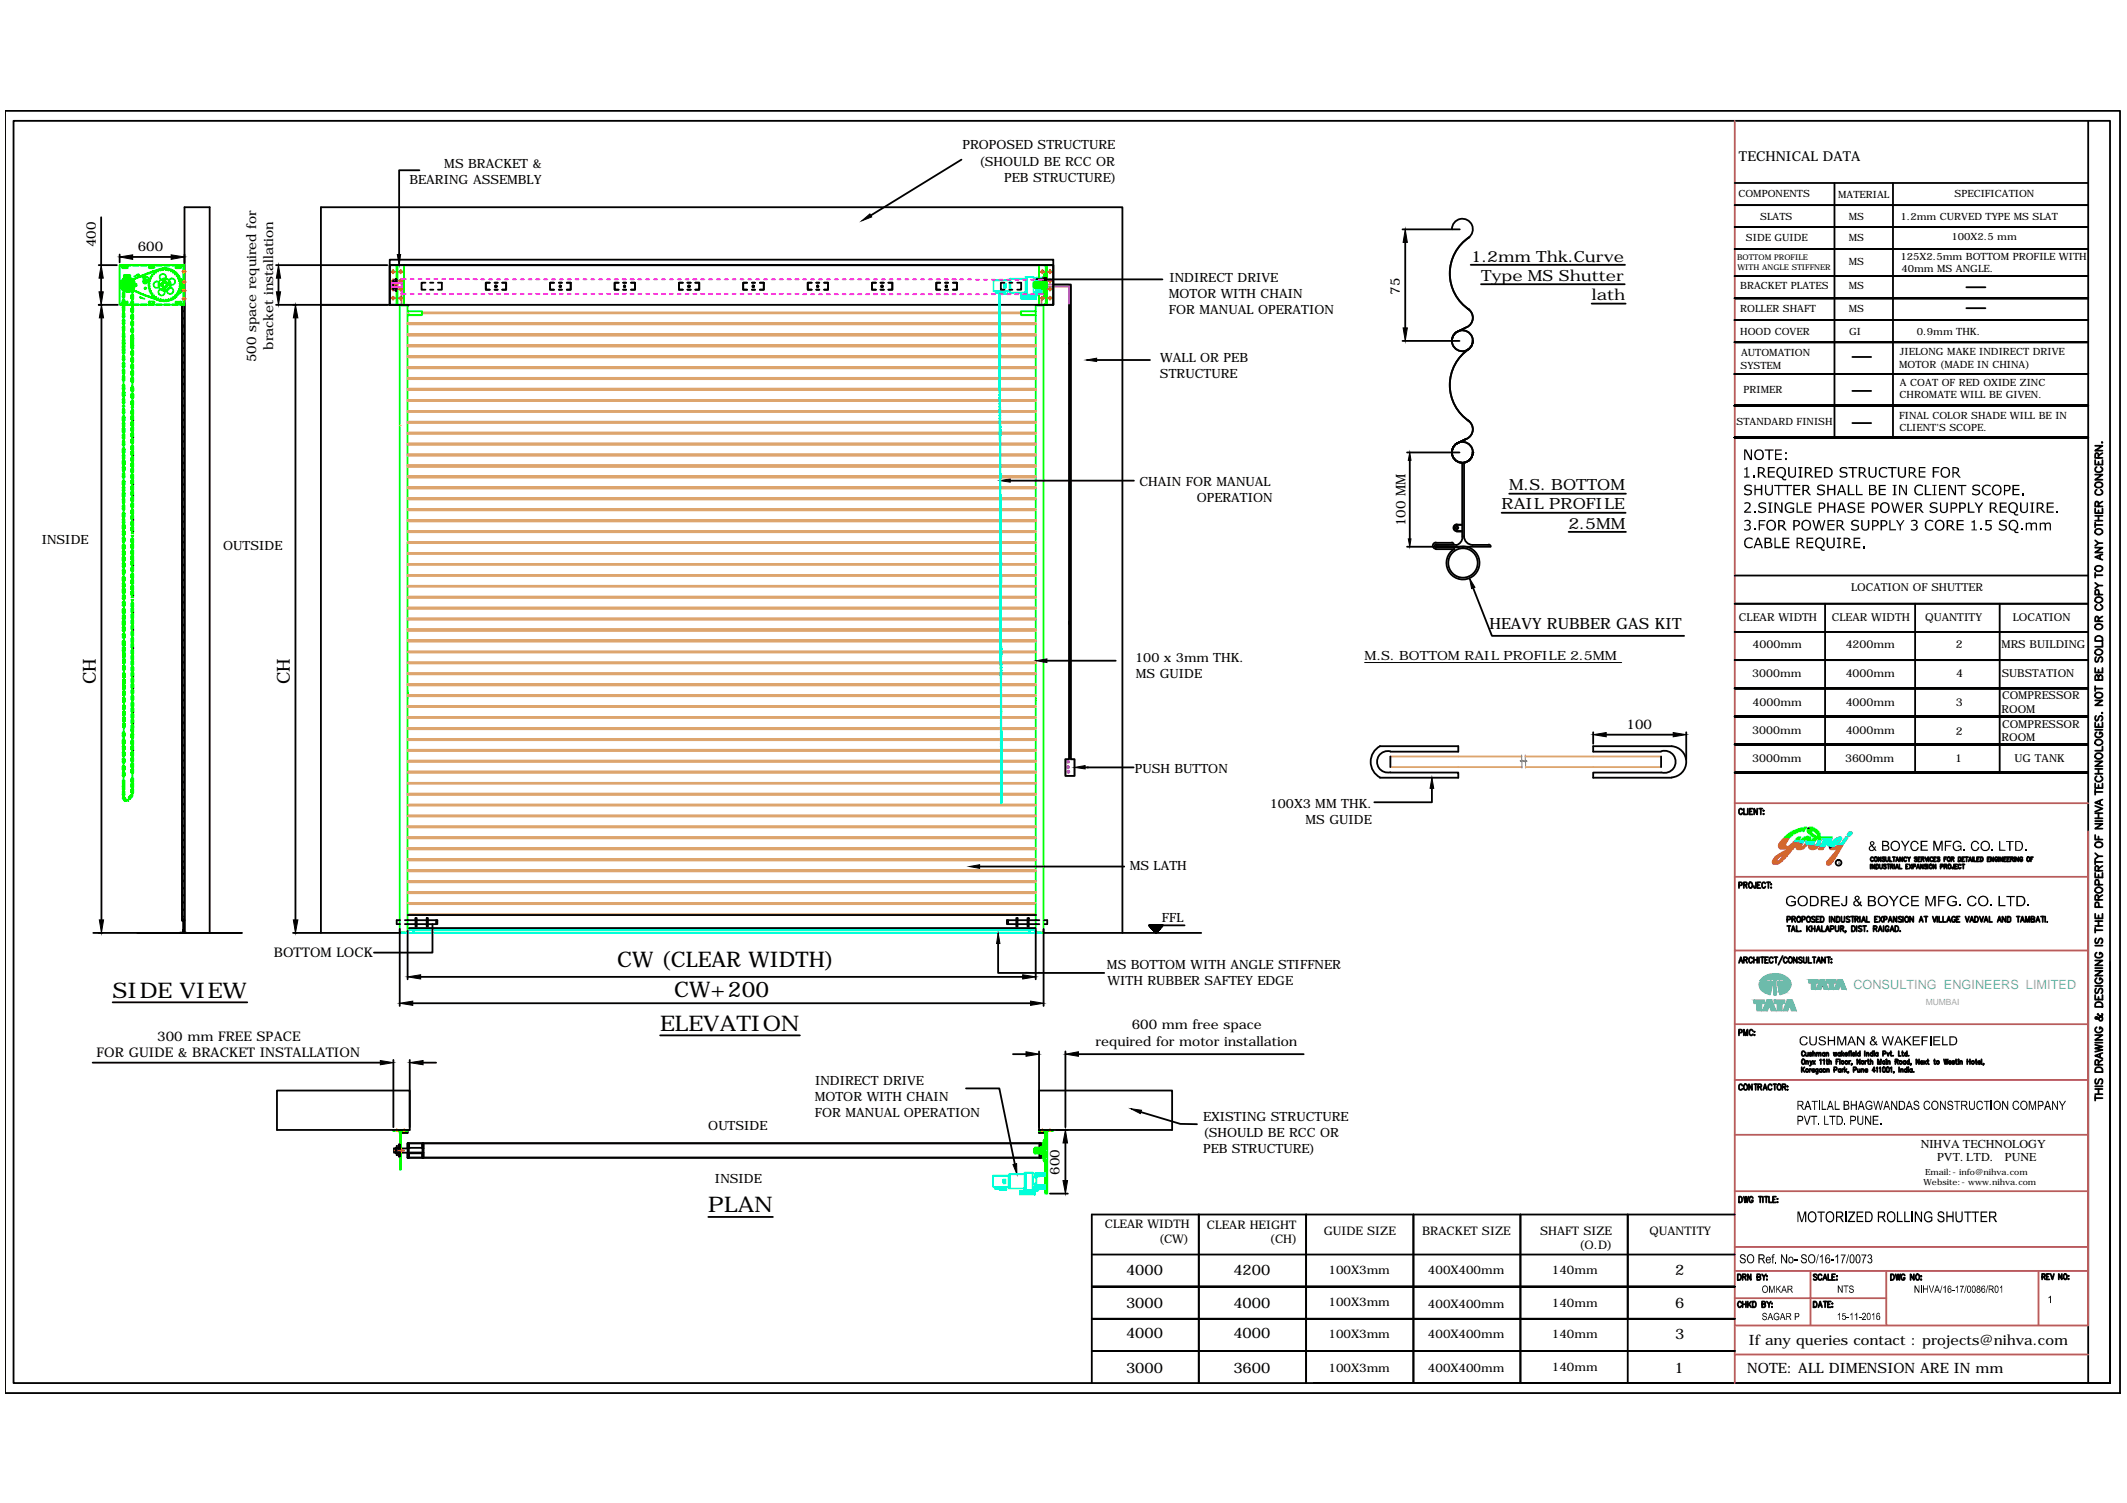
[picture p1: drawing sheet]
<svg xmlns="http://www.w3.org/2000/svg" width="297mm" height="210mm" viewBox="0 0 297 210" stroke-linecap="round" stroke-linejoin="round" font-family="sans-serif">
<defs><g id="words">
<g font-size="3">
<text x="86.2" y="135">CW (CLEAR WIDTH)</text>
<text x="15.7" y="139.3">SIDE VIEW</text>
<text x="92.2" y="144">ELEVATION</text>
<text x="94.1" y="139.3">CW+200</text>
<text x="98.9" y="169.3">PLAN</text>
</g>
<g font-size="2.5">
<text x="13.4" y="95.6" transform="rotate(-90 13.4 95.6)">CH</text>
<text x="40.5" y="95.6" transform="rotate(-90 40.5 95.6)">CH</text>
</g>
<g font-size="2.2">
<text x="205.4" y="36.6">1.2mm Thk.Curve</text>
<text x="206.8" y="39.3">Type MS Shutter</text>
<text x="222.3" y="41.9">lath</text>
<text x="209.7" y="71.1">RAIL PROFILE</text>
<text x="210.8" y="68.5">M.S. BOTTOM</text>
<text x="219.1" y="73.8">2.5MM</text>
<text x="208" y="87.9">HEAVY RUBBER GAS KIT</text>
</g>
<g font-size="2">
<text x="157.3" y="178">4000</text>
<text x="172.2" y="178">4200</text>
<text x="233.9" y="178.1">2</text>
<text x="157.3" y="182.6">3000</text>
<text x="172.2" y="182.6">4000</text>
<text x="234" y="182.7">6</text>
<text x="157.3" y="186.9">4000</text>
<text x="157.3" y="191.7">3000</text>
<text x="172.2" y="186.9">4000</text>
<text x="172.2" y="191.7">3600</text>
<text x="233.8" y="191.7">1</text>
<text x="233.9" y="186.9">3</text>
<text x="244" y="191.8">NOTE: ALL DIMENSION ARE IN mm</text>
<text x="244.2" y="187.8">If any queries contact : projects@nihva.com</text>
</g>
<g font-size="1.9">
<text x="242.9" y="22.5">TECHNICAL DATA</text>
<text x="13.4" y="34.5" transform="rotate(-90 13.4 34.5)">400</text>
<text x="19.2" y="35.1">600</text>
<text x="195.5" y="41.1" transform="rotate(-90 195.5 41.1)">75</text>
<text x="35.8" y="50.6" transform="rotate(-90 35.8 50.6)">500 space required for</text>
<text x="38.1" y="48.8" transform="rotate(-90 38.1 48.8)">bracket installation</text>
<text x="196.3" y="73.5" transform="rotate(-90 196.3 73.5)">100 MM</text>
<text x="227.1" y="101.8">100</text>
<text x="38.3" y="133.7">BOTTOM LOCK</text>
<text x="158.1" y="143.7">600 mm free space</text>
<text x="13.5" y="147.6">FOR GUIDE &amp; BRACKET INSTALLATION</text>
<text x="22" y="145.3">300 mm FREE SPACE</text>
<text x="153" y="146.1">required for motor installation</text>
<text x="148" y="164.1" transform="rotate(-90 148 164.1)">600</text>
</g>
<g font-size="1.8">
<text x="62" y="23.5">MS BRACKET &amp;</text>
<text x="134.4" y="20.9">PROPOSED STRUCTURE</text>
<text x="136.7" y="23.1">(SHOULD BE RCC OR</text>
<text x="57.2" y="25.7">BEARING ASSEMBLY</text>
<text x="140.2" y="25.4">PEB STRUCTURE)</text>
<text x="163.2" y="41.6">MOTOR WITH CHAIN</text>
<text x="163.3" y="39.4">INDIRECT DRIVE</text>
<text x="163.2" y="43.8">FOR MANUAL OPERATION</text>
<text x="162" y="52.8">STRUCTURE</text>
<text x="162" y="50.6">WALL OR PEB</text>
<text x="159.1" y="67.8">CHAIN FOR MANUAL</text>
<text x="167.1" y="70">OPERATION</text>
<text x="5.8" y="75.9">INSIDE</text>
<text x="31.2" y="76.9">OUTSIDE</text>
<text x="158.5" y="92.4">100 x 3mm THK.</text>
<text x="158.6" y="94.7">MS GUIDE</text>
<text x="190.6" y="92.1">M.S. BOTTOM RAIL PROFILE 2.5MM</text>
<text x="158.5" y="107.9">PUSH BUTTON</text>
<text x="177.3" y="112.9">100X3 MM THK.</text>
<text x="182.3" y="115.1">MS GUIDE</text>
<text x="157.8" y="121.5">MS LATH</text>
<text x="162.2" y="128.8">FFL</text>
<text x="154.6" y="135.3">MS BOTTOM WITH ANGLE STIFFNER</text>
<text x="154.7" y="137.5">WITH RUBBER SAFTEY EDGE</text>
<text x="113.8" y="153.7">MOTOR WITH CHAIN</text>
<text x="113.8" y="155.9">FOR MANUAL OPERATION</text>
<text x="113.8" y="151.5">INDIRECT DRIVE</text>
<text x="98.9" y="157.8">OUTSIDE</text>
<text x="168" y="156.5">EXISTING STRUCTURE</text>
<text x="168" y="158.7">(SHOULD BE RCC OR</text>
<text x="168" y="161">PEB STRUCTURE)</text>
<text x="99.9" y="165.2">INSIDE</text>
</g>
<text font-size="1.8" fill="#6ea5dd" x="258.8" y="138.1">CONSULTING ENGINEERS LIMITED</text>
<g font-size="1.7">
<text x="268.3" y="160.3">NIHVA TECHNOLOGY</text>
<text x="270.5" y="162.1">PVT. LTD.</text>
<text x="280" y="162.1">PUNE</text>
<text x="154.3" y="171.5">CLEAR WIDTH</text>
<text x="161.8" y="173.6">(CW)</text>
<text x="168.6" y="171.6">CLEAR HEIGHT</text>
<text x="177.3" y="173.6">(CH)</text>
<text x="184.9" y="172.4">GUIDE SIZE</text>
<text x="198.6" y="172.4">BRACKET SIZE</text>
<text x="215.1" y="172.4">SHAFT SIZE</text>
<text x="230.4" y="172.5">QUANTITY</text>
<text x="185.5" y="177.9">100X3mm</text>
<text x="199.4" y="177.9">400X400mm</text>
<text x="216.7" y="177.9">140mm</text>
<text x="220.5" y="174.4">(O.D)</text>
<text x="185.5" y="182.4">100X3mm</text>
<text x="199.4" y="182.7">400X400mm</text>
<text x="216.7" y="182.5">140mm</text>
<text x="185.5" y="186.8">100X3mm</text>
<text x="185.5" y="191.6">100X3mm</text>
<text x="199.4" y="186.9">400X400mm</text>
<text x="199.4" y="191.5">400X400mm</text>
<text x="216.7" y="186.9">140mm</text>
<text x="216.7" y="191.5">140mm</text>
</g>
<g font-size="1.5">
<text x="258.5" y="82.6">LOCATION OF SHUTTER</text>
<text x="242.9" y="86.7">CLEAR WIDTH</text>
<text x="255.8" y="86.7">CLEAR WIDTH</text>
<text x="268.8" y="86.7">QUANTITY</text>
<text x="281.1" y="86.7">LOCATION</text>
<text x="244.7" y="94.5">3000mm</text>
<text x="244.8" y="90.5">4000mm</text>
<text x="257.8" y="90.5">4200mm</text>
<text x="257.8" y="94.5">4000mm</text>
<text x="273.1" y="90.5">2</text>
<text x="273.2" y="94.5">4</text>
<text x="279.5" y="90.5">MRS BUILDING</text>
<text x="279.6" y="94.5">SUBSTATION</text>
<text x="244.8" y="98.6">4000mm</text>
<text x="257.8" y="98.6">4000mm</text>
<text x="273.1" y="98.6">3</text>
<text x="279.5" y="99.5">ROOM</text>
<text x="279.6" y="97.6">COMPRESSOR</text>
<text x="279.6" y="101.6">COMPRESSOR</text>
<text x="244.7" y="102.6">3000mm</text>
<text x="244.7" y="106.4">3000mm</text>
<text x="257.7" y="106.4">3600mm</text>
<text x="257.8" y="102.6">4000mm</text>
<text x="273" y="106.4">1</text>
<text x="273.1" y="102.6">2</text>
<text x="279.5" y="103.5">ROOM</text>
<text x="281.3" y="106.4">UG TANK</text>
</g>
<g font-size="1.4">
<text x="242.8" y="27.5">COMPONENTS</text>
<text x="256.7" y="27.6">MATERIAL</text>
<text x="273" y="27.5">SPECIFICATION</text>
<text x="243.8" y="33.7">SIDE GUIDE</text>
<text x="245.8" y="30.8">SLATS</text>
<text x="258.2" y="30.8">MS</text>
<text x="258.2" y="33.7">MS</text>
<text x="265.4" y="30.8">1.2mm CURVED TYPE MS SLAT</text>
<text x="272.5" y="33.5">100X2.5 mm</text>
<text x="243" y="40.3">BRACKET PLATES</text>
<text x="258.2" y="37">MS</text>
<text x="258.2" y="40.4">MS</text>
<text x="265.4" y="36.3">125X2.5mm BOTTOM PROFILE WITH</text>
<text x="265.5" y="38">40mm MS ANGLE.</text>
<text x="243" y="43.6">ROLLER SHAFT</text>
<text x="243" y="46.8">HOOD COVER</text>
<text x="258.2" y="43.5">MS</text>
<text x="258.2" y="46.7">GI</text>
<text x="267.7" y="46.7">0.9mm THK.</text>
<text x="243.1" y="51.5">SYSTEM</text>
<text x="243.1" y="49.8">AUTOMATION</text>
<text x="265.2" y="51.3">MOTOR (MADE IN CHINA)</text>
<text x="265.3" y="53.9">A COAT OF RED OXIDE ZINC</text>
<text x="265.3" y="49.6">JIELONG MAKE INDIRECT DRIVE</text>
<text x="242.5" y="59.4">STANDARD FINISH</text>
<text x="243.5" y="54.9">PRIMER</text>
<text x="265.2" y="58.5">FINAL COLOR SHADE WILL BE IN</text>
<text x="265.3" y="55.6">CHROMATE WILL BE GIVEN.</text>
<text x="265.3" y="60.2">CLIENT'S SCOPE.</text>
</g>
<text font-size="1.2" fill="#6ea5dd" x="268.9" y="140.4">MUMBAI</text>
<g font-size="1.2">
<text x="268.6" y="165.5">Website:- www.nihva.com</text>
<text x="268.8" y="164.1">Email:- info@nihva.com</text>
</g>
<g font-size="1.1">
<text x="242.6" y="36.4">BOTTOM PROFILE</text>
<text x="242.6" y="37.7">WITH ANGLE STIFFNER</text>
</g>
</g></defs>
<!-- layer: 0 -->
<g fill="none" stroke="#dda56e" stroke-width=".25">
<path d="M55.8 59.4h.1M56.9 59h87.7M56.9 58.9h87.7M56.9 57.5h87.7M56.9 57.4h87.7M56.9 56h87.7M56.9 55.9h87.7M56.9 54.5h87.7M56.9 54.3h87.7M56.9 52.9h87.7M56.9 52.8h87.7M56.9 51.4h87.7"/>
<path d="M56.9 51.3h87.7M56.9 49.9h87.7M56.9 49.7h87.7M56.9 48.4h87.7M56.9 48.2h87.7M56.9 46.8h87.7M56.9 46.7h87.7M56.9 45.3h87.7M56.9 45.2h87.7M56.9 43.8h.2M58.9 43.8h83.7M58.9 43.6h83.7"/>
<path d="M144.6 58.9h-87.7h87.7M144.6 57.4h-87.7h87.7M144.6 55.9h-87.7h87.7M144.6 54.3h-87.7h87.7M144.6 52.8h-87.7h87.7M144.6 51.3h-87.7h87.7M144.6 49.7h-87.7h87.7M144.6 48.2h-87.7h87.7M144.6 46.7h-87.7h87.7M144.6 45.2h-87.7h87.7M56.9 78.9h87.7M56.9 77.4h87.7"/>
<path d="M56.9 75.8h87.7M56.9 74.3h87.7M56.9 72.8h87.7M56.9 72.6h87.7M56.9 71.3h87.7M56.9 69.8h87.7M56.9 68.2h87.7M56.9 66.7h87.7M56.9 65.2h87.7M56.9 65h87.7M56.9 63.6h87.7M56.9 63.5h87.7"/>
<path d="M56.9 62.1h87.7M56.9 62h87.7M56.9 60.6h87.7M56.9 60.4h87.7M144.6 78.8h-87.7h87.7M144.6 77.2h-87.7h87.7M144.6 75.7h-87.7h87.7M144.6 74.2h-87.7h87.7M144.6 72.6h-87.7h87.7M144.6 71.1h-87.7h87.7M144.6 69.6h-87.7h87.7M144.6 68.1h-87.7h87.7"/>
<path d="M144.6 66.5h-87.7h87.7M144.6 65h-87.7h87.7M144.6 63.5h-87.7h87.7M144.6 62h-87.7h87.7M144.6 60.4h-87.7h87.7M56.9 98.7h87.7M56.9 97.2h87.7M56.9 95.7h87.7M56.9 95.6h87.7M56.9 94.2h87.7M56.9 92.7h87.7M56.9 91.1h87.7"/>
<path d="M56.9 89.6h87.7M56.9 88.1h87.7M56.9 87.9h87.7M56.9 86.6h87.7M56.9 85h87.7M56.9 83.5h87.7M56.9 81.9h87.7M56.9 80.4h87.7M56.9 80.3h87.7M144.6 98.6h-87.7h87.7M144.6 97.1h-87.7h87.7M144.6 95.6h-87.7h87.7"/>
<path d="M144.6 94.1h-87.7h87.7M144.6 92.5h-87.7h87.7M144.6 91h-87.7h87.7M144.6 89.4h-87.7h87.7M144.6 87.9h-87.7h87.7M144.6 86.4h-87.7h87.7M144.6 84.9h-87.7h87.7M144.6 83.3h-87.7h87.7M144.6 81.8h-87.7h87.7M144.6 80.3h-87.7h87.7M56.9 118.6h87.7M56.9 118.5h87.7"/>
<path d="M56.9 117.1h87.7M56.9 115.6h87.7M56.9 114h87.7M56.9 112.5h87.7M56.9 111h87.7M56.9 110.9h87.7M56.9 109.5h87.7M56.9 107.9h87.7M56.9 106.4h87.7M56.9 104.9h87.7M56.9 103.4h87.7M56.9 103.2h87.7"/>
<path d="M56.9 101.8h87.7M56.9 100.3h87.7M144.6 118.5h-87.7h87.7M144.6 117h-87.7h87.7M144.6 115.4h-87.7h87.7M144.6 113.9h-87.7h87.7M144.6 112.4h-87.7h87.7M144.6 110.9h-87.7h87.7M144.6 109.3h-87.7h87.7M144.6 107.8h-87.7h87.7M144.6 106.2h-87.7h87.7M144.6 104.7h-87.7h87.7"/>
<path d="M144.6 103.2h-87.7h87.7M144.6 101.7h-87.7h87.7M144.6 100.1h-87.7h87.7M194.2 107.1h18.3M194.2 105.6h18.3M213 105.6h19M213 107.1h19M56.9 127.8h87.7M56.9 127.7h87.7M56.9 126.3h87.7M56.9 126.1h87.7M56.9 124.7h87.7"/>
<path d="M56.9 123.2h87.7M56.9 121.7h87.7M56.9 120.2h87.7M144.6 124.6h-87.7h87.7M144.6 123h-87.7h87.7M144.6 121.5h-87.7h87.7M144.6 120h-87.7h87.7"/>
</g>
<g fill="none" stroke="#0f0" stroke-width=".25">
<path d="M16.7 37.1h.4M17.1 37.3l.6-.1 .2 .1-.1 .1-.6 .1zM17.4 38.6h.7zM17.5 38.5v.1zM17.5 39.7h.1M17.5 37.1h.7M17.5 38.6h.1M17.5 40h.1M17.6 39.8h-.1h.1M17.6 39.7h.1M17.6 39.9h.1M17.6 38.5v.1z"/>
<path d="M17.6 39.5h.1M17.6 39.6h.1M17.6 39.9v.1M17.6 39.4a.4 .4 0 0 0 0 .7M17.6 39.6v.1M17.7 39.5h.1M17.8 39.5h.1M17.9 39.6h.1M17.9 38.5v.1zM17.9 39.4h.1M17.9 39.5h.1M17.9 38.6h.1"/>
<path d="M18 40l-.1 .1-.1-.1M18 39.6v.1M18 38.5v.1zM18 39.5h.1M18 39.9l.1 .1-.1-.1M18 39.7h.1M18 39.9v.1M18.1 39.6h.1M18.1 39.8v.1M18.1 38.6h.1M18.1 39.7h.1M18.1 39.3h.1"/>
<path d="M18.2 38.8v-.4h-.9v.5M18.4 39.1h.1M18.6 37.1h.7M18.7 39h.1M18.8 39.7h.3v.2h-.3M19 39.7v.2M19 38.8h.1M19.2 38.3h.2l-.2 .2zM19.2 38.4l-.5 .2M19.3 38.7h.1M19.5 38.6h.1M19.7 37.1h.7"/>
<path d="M19.9 38.5h.1M20.1 38.9v.2M20.1 39a.32 .32 0 0 0 0 .6 .32 .32 0 0 0 .5-.3l.4-.1M20.2 38.4h.1M20.2 38.8v.2M20.2 38.8v-.2l-.2-.1-.1 .2 .2 .1M20.3 39l.3 .1M20.3 38.7l.2-.1v.2zM20.5 38.3h.1M20.5 38.7l.2 .3M20.8 38.2h.1M20.8 37.1h.7"/>
<path d="M20.8 37.2h.6M20.8 39.1l-.3 .1M20.9 39.7h-.2v.2h.2M20.9 37.5h.5M20.9 39.1v.1M20.9 37.2l-.1 .1 .1 .1M20.9 39.9l-.1 .2v.2h.1M20.9 39.6h.1M20.9 39.3h-.1v.2l.1 .1M21 39.2h.1M21 38.1h.1M21.1 38.9h-.2v.2v.1"/>
<path d="M21.1 38.9h.1M21.2 38.6h-.1l-.1 .2 .1 .1M21.3 38h.1M21.3 38.5v.1M21.4 38.3h-.1l-.1 .1 .1 .2M21.5 37.2l.1 .1-.1 .1M21.5 37.9h.1M21.7 38.1h-.3l.1 .2M21.8 37.8h.1M21.9 37.1h.7M22.1 37.9l-.1-.1-.2 .1v.1M22.1 37.7h.1"/>
<path d="M22.4 37.6h.1M22.4 37.8l-.1-.1-.2 .2M22.5 37.7h-.1M22.5 37.5l-2.2 .8-2.7 1.1M22.5 37.5a2.31 2.31 0 0 1 2.8 2.3 2.31 2.31 0 0 1-2.8 2.2M22.5 37.6a25.8 25.8 0 0 0-4.9 2l-.1 .2 .1 .3v-.1M22.5 37.6a2.22 2.22 0 0 1 2.7 2.2 2.22 2.22 0 0 1-2.7 2.1M22.5 39.7h.2v.2h-.2M22.6 39.9l.3 .3M22.7 37.5h.1M22.8 37.7l-.1-.1h-.2v.1M22.8 37.7l.1-.1h.2v.1"/>
<path d="M22.8 37.7h.1M22.8 39.4l.1 .1h.2v-.1M22.9 39.3l-.3 .3M23 37.5h.1M23 37.1h.7M23.1 39.3l.3 .3M23.2 37.7h.1M23.2 37.7l.1-.1h.1l.1 .1M23.3 37.5h.1M23.4 39.7h-.1v.2h.1M23.4 39.9l-.3 .3M23.5 37.7h.1"/>
<path d="M23.5 37.8l.2-.1 .2 .2M23.6 37.6h.1M23.9 37.8v.1M23.9 37.9l.1-.1 .2 .1v.1M23.9 37.7h.1M24.1 37.1h.7M24.1 37.8h.1M24.2 38v.1M24.2 38.1h.3v.2M24.5 38.3h.1l.2 .1-.1 .2h.2l.1 .2-.1 .1M24.5 38.3h.1M24.5 38.1h.1"/>
<path d="M24.6 37.2h.5M24.6 37.5h.5M24.6 37.2l-.1 .1 .1 .2M24.8 38.4h.1M24.9 38.9h.1l.1 .2-.1 .1M24.9 38.6h.1M25 39.3h.2l-.1 .3M25 39.2h.1M25 38.9h.1M25.1 39.6h.1M25.1 39.9v.1M25.1 40l.1 .3h-.2"/>
<path d="M25.1 39.7h.1v.2h-.1M25.1 39.1h.1M25.2 37.1h.4M25.2 37.2l.1 .1-.1 .1M25.2 39.4h.1M25.3 39.9h.1M25.3 39.7h.1M25.4 38.9a2.22 2.22 0 0 1 0 1.6M25.6 37h-8.9v5.6h8.9M25.6 37h.2v5.6h-.2M25.6 37v5.6M54.4 37h2v5.6h-2z"/>
<path d="M55.4 37v5.6M55.5 37v5.6M144.5 39.5v.6M144.5 39.4v.3h.2M144.5 39.7h.1M144.5 39.9h.1M144.5 39.4v.8zM144.7 39.7h.1M144.7 39.9h-.2v.3M144.7 39.9h.1M145.1 38.8v-1.8h2v5.6h-2v-1.5M145.5 39.4h-1v.3h.2v-.2h.8"/>
<path d="M145.5 39.8h-1h1M145.5 39.5h-1.2v.6h1.2M145.5 39.2v1.2zM145.5 39.2h.2v1.2h-.2M145.5 39.5h.3M145.8 38.3l.1 3-.1-1.5v1.2l-.1-.1v-2.2l.1-.1v1.2zM145.9 37h.3v5.6h-.3v-.1h.2v-5.4h-.2zM145.9 38.3v-.2h.2l-.1 1.7M145.9 39.5h.3M146 39.8l.1 1.6h-.2v-.1M146 39.8l.1 1.6M146 37v5.6"/>
<path d="M146.1 38.1l-.1 1.7M146.1 38.9h.1M146.1 39h.1M16.7 42.5h.4M17.1 42.4h.6M17.1 42.1h.6M17.2 42.1l-.2 .1 .2 .1M17.3 55.4v.3M17.5 42.5h.7M17.6 40.1l2.4 1.1 2.5 .9M17.6 40.1l2.4 1 2.5 .9M17.7 40h.1"/>
<path d="M17.7 40l.1 .1v-.1M17.7 42.1l.2 .1-.2 .1M17.9 40.2h.1M18 40h-.1M18.1 40.3h.1M18.4 40.5h.1M18.5 55.7v.2M18.6 42.5h.7M18.7 40.6h.1M19 40.8h.1M19.3 40.8h.1M19.5 41.5l.3 .1h-.1z"/>
<path d="M19.5 41h.1M19.7 42.5h.7M19.7 41.6l.5 .1M19.9 41.1h.1M20.2 41.2h.1M20.5 41.3h.1M20.8 41.4h.1M20.8 42.5h.7M20.9 42.4h.5M20.9 42.1h.5M20.9 42.1l-.1 .1 .1 .1M20.9 40.4v.1v.2h.2"/>
<path d="M21 40.3h.1M21 41.5h.1M21.1 40.7l-.1 .1 .1 .2h.1M21.1 40.6v.1M21.3 40.9v.1M21.3 41l-.1 .2 .1 .1h.2M21.3 41.6h.1M21.5 42.1l.1 .1-.1 .1M21.5 41.3l-.1 .1 .2 .2 .1-.1M21.5 41.2v.1M21.5 41.7h.1M21.8 41.5h.1"/>
<path d="M21.8 41.5v.2l.2 .1 .1-.1M21.8 41.8h.1M21.9 42.5h.7M22.1 41.7l.2 .2 .1-.1M22.1 41.9h.1M22.1 41.6v.1M22.4 42h.1M22.4 41.8h.1M22.5 41.9v.1h.2l.1-.1M22.8 41.8h.1M22.8 41.9l.1 .1h.2v-.1M22.8 42.1h.1"/>
<path d="M22.8 40.2l.1-.1h.2v.1M23 42.5h.7M23.2 42.1h.1M23.2 41.8h.1M23.5 41.9l-.1 .1h-.1l-.1-.1M23.5 42h.1M23.6 41.8h-.1M23.8 41.9h.1M23.9 41.7l-.2 .2-.2-.1M23.9 41.6v.1M24.1 41.8h.1M24.1 42.5h.7"/>
<path d="M24.2 41.5v.2l-.2 .1-.1-.1M24.2 41.5h.1M24.3 41.6h.1M24.5 41.3v.1l-.2 .2-.1-.1M24.5 41.2v.1M24.5 41.4h.1M24.6 42.4h.6M24.6 42.1h.6M24.6 42.1l-.1 .1 .1 .1M24.7 41l.1 .2-.2 .1h-.1M24.7 41.2h.1M24.7 40.9v.1"/>
<path d="M24.9 40.7l.1 .1-.1 .2h-.2M24.9 41h.1M25 40.4l.1 .1-.1 .2-.1-.1M25 40.8h.1M25.1 40.5h.1M25.2 42.5h.4M25.2 42.1l.1 .1-.1 .1M25.2 40.2h.1M25.3 40.5l.1 .1-.2 .3zM54.4 42.6h2.5v32.9M55.8 42.6v87.6h.3M56 42.7h.9"/>
<path d="M56.9 43.5h2v.5h-2M57.1 43.8h.1M144.6 43.5h-2v.5h2M144.6 42.7h1.1M145.5 40.1h-.8v-.2h-.2v.3h1M145.5 40.1h.3M145.9 40.1h.3M146.1 40.6h.1M146.1 40.7h.1M56.9 75.6v54.2M144.6 75.5v-32.9h1.1v87.6h-.2M144.6 75.6v54.7h1.1"/>
<path d="M17.3 111.2l-.1 .1M55.8 130.3h1.1M56.2 130.2h.3M56.7 130.2h.2M144.6 130.2h.3M145 130.2h.3M54.9 157.8h2v.1h-2zM55 157.9h.1M55.9 157.9h.1v5.5h-.1zM145.1 157.8h2v.1h-2zM145.7 159.3l.1 2.8-.1-1.4v1.1l-.1-.1v-2l.1-.2v1.2zM145.8 159.3v-.1h.2v.9l-.1 .1 .1 2h-.2v-.1"/>
<path d="M146 157.9h.2v8.8h-.2zM146 159.2v3M146.2 157.9v.4M146.2 158.7v.7M146.2 159.8v.7M144.5 160.4v.6M144.5 160.4v.6zM144.5 160.6h.1M144.5 160.8h.1M144.6 160.3l-.1 .3h.2M144.7 160.4h-.3v.5h.3M144.7 160.6h.1"/>
<path d="M144.7 160.8h-.2l.1 .3M144.7 160.8h.1M144.7 160.4h.7M144.7 160.9h.7M145.4 160.3h-.8v.3h.1v-.2h.7M145.4 161h-.7v-.2h-.1v.3h.8M145.4 160.2l.1-.1v1.1l-.1-.1zM145.4 160.7h-.9h.9M145.4 160.4h.3M145.4 160.9h.3M145.5 160.1h.1v1.1h-.1M145.8 160.4h.2"/>
<path d="M145.8 160.9h.2M146 160.1v1.1M146.2 160.9v.7M146.2 162v.7M146.2 163.1v.7M146.2 164.2v.7M146.2 165.3v.7M146.2 166.4v.3"/>
<circle cx="17.4" cy="39" r=".11"/>
<circle cx="17.5" cy="39.7" r=".02"/>
<circle cx="17.5" cy="40" r=".02"/>
<circle cx="17.6" cy="39.5" r=".02"/>
<circle cx="17.8" cy="39.8" r="1.04"/>
<circle cx="17.8" cy="39.8" r=".78"/>
<circle cx="17.8" cy="39.8" r=".11"/>
<circle cx="17.8" cy="39.8" r=".57"/>
<circle cx="17.9" cy="39.4" r=".02"/>
<circle cx="18.2" cy="39.3" r=".02"/>
<circle cx="18.5" cy="39.1" r=".02"/>
<circle cx="18.8" cy="39" r=".02"/>
<circle cx="18.8" cy="39.8" r=".11"/>
<circle cx="19.1" cy="38.8" r=".02"/>
<circle cx="19.3" cy="38.7" r=".02"/>
<circle cx="19.6" cy="38.6" r=".02"/>
<circle cx="19.9" cy="38.5" r=".02"/>
<circle cx="20.1" cy="38.7" r=".11"/>
<circle cx="20.2" cy="38.4" r=".02"/>
<circle cx="20.3" cy="39.3" r=".11"/>
<circle cx="20.3" cy="39.3" r=".06"/>
<circle cx="20.5" cy="38.2" r=".02"/>
<circle cx="20.8" cy="38.1" r=".02"/>
<circle cx="21" cy="38.1" r=".02"/>
<circle cx="21.3" cy="37.9" r=".02"/>
<circle cx="21.6" cy="37.9" r=".02"/>
<circle cx="21.9" cy="37.8" r=".02"/>
<circle cx="21.9" cy="39.8" r=".44"/>
<circle cx="22.1" cy="37.7" r=".02"/>
<circle cx="22.3" cy="39.8" r=".11"/>
<circle cx="22.4" cy="37.6" r=".02"/>
<circle cx="22.7" cy="37.5" r=".02"/>
<circle cx="22.7" cy="38.7" r=".44"/>
<circle cx="23" cy="39.8" r=".87"/>
<circle cx="23" cy="37.5" r=".02"/>
<circle cx="23" cy="39.1" r=".11"/>
<circle cx="23" cy="39.8" r=".28"/>
<circle cx="23.3" cy="37.5" r=".02"/>
<circle cx="23.6" cy="37.6" r=".02"/>
<circle cx="23.7" cy="39.8" r=".11"/>
<circle cx="23.9" cy="37.7" r=".02"/>
<circle cx="24" cy="39.3" r=".44"/>
<circle cx="24.1" cy="37.8" r=".02"/>
<circle cx="24.5" cy="38.1" r=".02"/>
<circle cx="24.8" cy="38.4" r=".02"/>
<circle cx="24.9" cy="38.6" r=".02"/>
<circle cx="25.1" cy="38.9" r=".02"/>
<circle cx="25.2" cy="39.1" r=".02"/>
<circle cx="25.2" cy="39.4" r=".02"/>
<circle cx="25.3" cy="39.9" r=".02"/>
<circle cx="25.3" cy="39.7" r=".02"/>
<circle cx="54.9" cy="37.9" r=".15"/>
<circle cx="54.9" cy="39.2" r=".15"/>
<circle cx="56" cy="37.9" r=".15"/>
<circle cx="56" cy="39.2" r=".15"/>
<circle cx="145.6" cy="37.9" r=".15"/>
<circle cx="146.6" cy="37.9" r=".15"/>
<circle cx="146.6" cy="39.2" r=".15"/>
<circle cx="17.4" cy="40.6" r=".11"/>
<circle cx="17.9" cy="40.2" r=".02"/>
<circle cx="18.2" cy="40.3" r=".02"/>
<circle cx="18.5" cy="40.4" r=".02"/>
<circle cx="18.8" cy="40.6" r=".02"/>
<circle cx="19.1" cy="40.7" r=".02"/>
<circle cx="19.3" cy="40.8" r=".02"/>
<circle cx="19.6" cy="40.9" r=".02"/>
<circle cx="19.9" cy="41.1" r=".02"/>
<circle cx="20.2" cy="41.2" r=".02"/>
<circle cx="20.3" cy="40.3" r=".11"/>
<circle cx="20.3" cy="40.3" r=".06"/>
<circle cx="20.5" cy="41.3" r=".02"/>
<circle cx="20.8" cy="41.4" r=".02"/>
<circle cx="21" cy="41.5" r=".02"/>
<circle cx="21.3" cy="41.6" r=".02"/>
<circle cx="21.6" cy="41.7" r=".02"/>
<circle cx="21.9" cy="41.8" r=".02"/>
<circle cx="22.1" cy="41.9" r=".02"/>
<circle cx="22.4" cy="42" r=".02"/>
<circle cx="22.6" cy="40.8" r=".44"/>
<circle cx="22.8" cy="42" r=".02"/>
<circle cx="23" cy="40.4" r=".11"/>
<circle cx="23.2" cy="42" r=".02"/>
<circle cx="23.5" cy="42" r=".02"/>
<circle cx="23.8" cy="40.6" r=".44"/>
<circle cx="23.8" cy="41.9" r=".02"/>
<circle cx="24.1" cy="41.8" r=".02"/>
<circle cx="24.3" cy="41.6" r=".02"/>
<circle cx="24.6" cy="41.4" r=".02"/>
<circle cx="24.7" cy="41.2" r=".02"/>
<circle cx="24.9" cy="41" r=".02"/>
<circle cx="25.1" cy="40.7" r=".02"/>
<circle cx="25.2" cy="40.5" r=".02"/>
<circle cx="25.2" cy="40.2" r=".02"/>
<circle cx="54.9" cy="41.6" r=".15"/>
<circle cx="54.9" cy="40.4" r=".15"/>
<circle cx="56" cy="41.6" r=".15"/>
<circle cx="56" cy="40.4" r=".15"/>
<circle cx="145.6" cy="41.6" r=".15"/>
<circle cx="146.6" cy="41.6" r=".15"/>
<circle cx="146.6" cy="40.4" r=".15"/>
</g>
<path d="M56.1 41v1.6h-1.7M145.4 41.9v.7h1.7" fill="none" stroke="#b88a5c" stroke-width=".25"/>
<g fill="none" stroke="#f0f" stroke-width=".25">
<path d="M56.1 39.5h-1.5v.6h1.5M56.2 39v2M56.7 39h-.6v2h.6M57.3 39h.5M58.4 39h.5M59.5 39h.5M60.6 39h.5M61.8 39h.4M62.8 39h.5M63.9 39h.5M65 39h.5M66.1 39h.5"/>
<path d="M67.2 39h.4M68.3 39h.4M69.4 39h.4M70.5 39h.4M71.6 39h.4M72.7 39h.4M73.8 39h.4M74.9 39h.4M76 39h.4M77.1 39h.4M78.2 39h.4M79.3 39h.4"/>
<path d="M80.4 39h.4M81.5 39h.4M82.6 39h.4M83.7 39h.4M84.8 39h.4M85.8 39h.5M86.9 39h.5M88 39h.5M89.1 39h.5M90.2 39h.5M91.3 39h.5M92.4 39h.5"/>
<path d="M93.5 39h.5M94.6 39h.5M95.7 39h.5M96.8 39h.5M97.9 39h.5M99 39h.5M100.1 39h.5M101.2 39h.4M102.3 39h.4M103.4 39h.4M104.5 39h.4M105.6 39h.4"/>
<path d="M106.7 39h.4M107.8 39h.4M108.9 39h.4M110 39h.4M111.1 39h.4M112.2 39h.4M113.3 39h.4M114.4 39h.4M115.5 39h.4M116.6 39h.4M117.7 39h.4M118.7 39h.5"/>
<path d="M119.8 39h.5M120.9 39h.5M122 39h.5M123.1 39h.5M124.2 39h.5M125.3 39h.5M126.4 39h.5M127.5 39h.5M128.6 39h.5M129.7 39h.5M130.8 39h.5M131.9 39h.5"/>
<path d="M133 39h.5M134.1 39h.4M135.2 39h.4M136.3 39.1h.4M137.4 39.1h.4M138.5 39.1h.4M139.6 39.1h.4M140.7 39.1h.4M141.8 39.1h.4M142.9 39.1h.4M144 39.1h.4M145.1 39.1h.6"/>
<path d="M145.5 39v2M145.7 39v2M56.1 40.3v.1h.1M57.3 41h.5M58.4 41h.5M59.5 41h.5M60.6 41h.5M61.8 41h.4M62.8 41h.5M63.9 41h.5M65 41h.5M66.1 41h.5"/>
<path d="M67.2 41h.4M68.3 41h.4M69.4 41h.4M70.5 41h.4M71.6 41h.4M72.7 41h.4M73.8 41h.4M74.9 41h.4M76 41h.4M77.1 41h.4M78.2 41h.4M79.3 41h.4"/>
<path d="M80.4 41h.4M81.5 41h.4M82.6 41h.4M83.7 41h.4M84.8 41h.4M85.8 41h.5M86.9 41h.5M88 41h.5M89.1 41h.5M90.2 41h.5M91.3 41h.5M92.4 41h.5"/>
<path d="M93.5 41h.5M94.6 41h.5M95.7 41h.5M96.8 41h.5M97.9 41h.5M99 41h.5M100.1 41h.5M101.2 41h.4M102.3 41h.4M103.4 41h.4M104.5 41h.4M105.6 41h.4"/>
<path d="M106.7 41h.4M107.8 41h.4M108.9 41h.4M110 41h.4M111.1 41h.4M112.2 41.1h.4M113.3 41.1h.4M114.4 41.1h.4M115.5 41.1h.4M116.6 41.1h.4M117.7 41.1h.4M118.7 41.1h.5"/>
<path d="M119.8 41.1h.5M120.9 41.1h.5M122 41.1h.5M123.1 41.1h.5M124.2 41.1h.5M125.3 41.1h.5M126.4 41.1h.5M127.5 41.1h.5M128.6 41.1h.5M129.7 41.1h.5M130.8 41.1h.5M131.9 41.1h.5"/>
<path d="M133 41.1h.5M134.1 41.1h.4M135.2 41.1h.4M136.3 41.1h.4M137.4 41.1h.4M138.5 41.1h.4M139.6 41.1h.4M140.7 41.1h.4M141.8 41.1h.4M142.9 41.1h.4M144 41.1h.4M145.1 41.1h.6"/>
</g>
<path d="M56.2 39.7h-.1" fill="none" stroke="#b85c8a" stroke-width=".25"/>
<g fill="none" stroke="#000" stroke-width=".25">
<path d="M.7 15.5h295.4v179h-295.4zM1.9 16.9h292.8v176.3h-292.8zM291.6 16.9v176.3h-108.1h56.2h-56.2h56.2h-51.1M13.8 37h2.5M14.1 30.3v6.7M14.1 38.8v2M16.7 35.5v1.1M18.5 35.9h5.4M38.6 37h15.5M38.9 38.8v2M54.4 36.3h92.7v6.3h-92.7zM54.4 37h92.7"/>
<path d="M54.8 39.5h.1M54.8 39.8h.1M54.9 39.5h.1M55 39.5h.1M55.1 39.5h.2M55.2 39h.2v1.6h-.2zM55.2 39.4h-.4v.8h.4M55.2 39.2h-.3v1.2h.3M55.2 39.1h.2M55.2 39.3h.2M55.3 39.5h.1M58.6 23.8h-2.9v11.7"/>
<path d="M59.4 39.5h-.5v1h.5M60.1 39.5h.4M61.2 39.5h.5v1h-.5M68.4 39.5h-.6v1h.6M69.1 39.5h.4M70.1 39.5h.6v1h-.6M77.4 39.5h-.6v1h.6M78 39.5h.5M78.2 39.9h.1v.2h-.1zM79.1 39.5h.6v1h-.6M86.4 39.5h-.6v1h.6M87 39.5h.4"/>
<path d="M87.2 39.9h.1v.2h-.1zM88.1 39.5h.6v1h-.6M95.4 39.5h-.6v1h.6M96 39.5h.5M97.1 39.5h.5v1h-.5M104.3 39.5h-.5v1h.5M105 39.5h.4M106.1 39.5h.6v1h-.6M113.4 39.5h-.6v1h.6M114 39.5h.4M114.1 39.9h.1v.2h-.1zM115.1 39.5h.5v1h-.5"/>
<path d="M122.3 39.5h-.5v1h.5M123 39.5h.4M123.1 39.9h.2v.2h-.2zM124.1 39.5h.5v1h-.5M131.3 39.5h-.5v1h.5M132 39.5h.4M133.1 39.5h.5v1h-.5M134.3 22.3l-12.7 7.8M140.3 39.5h-.5v1h.5M141 39.5h.4M142.1 39.5h.5v1h-.5M145.4 39.5h.6"/>
<path d="M146.1 39h16.2M147.1 39.7h2.4v66.3h.6v2.4h-1.3v-2.4h.5v-63.4M195.9 32h8M196.2 33.9v11.9M202.8 32a1.46 1.46 0 0 1 2.1-1.3 1.46 1.46 0 0 1 .2 2.5M205.2 33.1a6 6 0 0 0 0 10.1M205.2 33.1a6.1 6.1 0 0 0 0 10.2M205.4 37h21.5M206.8 39.7h20.1M242.3 38.6h49.3zM242.3 25.6h49.3M242.3 28.6h49.3"/>
<path d="M242.3 34.8h49.3M256.2 25.6v35.5M264.4 25.6v35.5M291.6 31.7h-49.3h49.3M291.6 34.8h-49.3h49.3M291.6 38.6h-49.3h49.3M13.8 42.6h2.7M14.2 44.4v84.1M18.5 58.7h.1M38.6 42.6h15.5M41.3 44.4v84.1M44.8 42.6h9.6v-5.6h92.7v5.6"/>
<path d="M54.8 40.1h.1M54.9 40.1h.1M55 40.1h.1M55.1 40.1h.2M55.2 40.3h.2M55.2 40.5h.2M55.3 40.1h.1M56.9 42.7h.1M60.1 40.5h.4M69.1 40.5h.4M78 40.5h.5M87 40.5h.4"/>
<path d="M96 40.5h.5M105 40.5h.4M114 40.5h.4M123 40.5h.4M132 40.5h.4M141 40.5h.4M149.3 48h.1M153.1 50.3h7.5M195.9 47.6h7.9M202.7 47.6h.1M203.4 46.4l1.4-.7-1.4 .7M203.4 46.4a1.46 1.46 0 0 0 .1 2.5 1.46 1.46 0 0 0 2.2-1.3"/>
<path d="M204.9 43.1a1.46 1.46 0 0 1 .8 1.3 1.46 1.46 0 0 1-.9 1.3 1.46 1.46 0 0 0 .2-2.5M204.9 58.7a1.46 1.46 0 0 1 .8 1.3 1.46 1.46 0 0 1-.9 1.3 1.46 1.46 0 0 0 .2-2.6M205.1 48.8a1.46 1.46 0 0 0-.2-2.5 1.46 1.46 0 0 0-2.1 1.3 1.46 1.46 0 0 1 2.1-1.3 1.46 1.46 0 0 1 .1 2.5M205.2 48.7a6 6 0 0 0 0 10.1M205.2 48.7a6.1 6.1 0 0 0 0 10.2M205.6 47.6h.1M222.3 42.4h4.7M242.3 41.6h49.3M242.3 41.6h49.3zM242.3 44.7h49.3zM242.3 47.8h49.3zM242.3 52.2h49.3z"/>
<path d="M242.3 56.7h49.3M242.3 52.2h49.3M258.7 49.9h2.6M258.7 54.6h2.6M258.7 59.1h2.6M274.6 40.1h2.7M274.6 43h2.7M18.5 61.1h.1M18.5 63.7h.1M18.5 67.7h.1M18.5 69.3h.1M18.5 72.6h.1"/>
<path d="M18.5 74.2h.1M18.5 78.3h.1M18.5 79h.1M18.5 60.3v.1M18.5 65.3h.1M18.5 70v.1M18.5 76.6v.1M141.1 67.1h17.3M196.5 76.4h11.6M196.5 63.2h7.3M196.9 64.3v11M200.5 75.8h2.2"/>
<path d="M200.5 76.1h2.5M200.5 76.7h2.6M200.5 76.4h3.2M200.5 76l-.2 .2 .2 .2M200.5 75.8a.44 .44 0 0 0-.4 .4 .44 .44 0 0 0 .4 .5M200.8 76.1h2.6M200.8 76.1l-.2 .1v.1M202.7 63.2h.1M202.7 75.8l.3 .1v.1M203.4 73.3h.8M203.4 74.2h.8M203.4 61.9a1.46 1.46 0 0 0 .1 2.5 1.46 1.46 0 0 0 2.2-1.2"/>
<path d="M203.5 73.2a.49 .49 0 0 0-.5 .5 .49 .49 0 0 0 .5 .5M203.5 73.3a.4 .4 0 0 0-.4 .4 .4 .4 0 0 0 .4 .4M203.7 76.4a2.31 2.31 0 0 1 2.9 2.6 2.31 2.31 0 0 1-3.6 1.5 2.31 2.31 0 0 1 .1-3.8M204.2 64.7v10.3M204.2 75a1.21 1.21 0 0 1-.8 1.1M204.5 74.9a1.21 1.21 0 0 0 1.2 1.2M204.5 64.8v10.1M204.6 64.6l-.1 .1M204.8 61.3l-1.4 .7 1.4-.7M205.1 64.4a1.46 1.46 0 0 0-.2-2.5 1.46 1.46 0 0 0-2.1 1.3 1.46 1.46 0 0 1 2.1-1.3 1.46 1.46 0 0 1 .1 2.5M205.6 63.2h.1M205.6 76.1h2.3"/>
<path d="M207.9 76.1h.2l.1 .2M209.7 71.6h17.3M210.8 68.9h16.3M219.1 74.3h8M242.3 61.1h49.3zM292.6 76.5h1l-1 .7h1M292.6 71v.7h1v-.7M292.6 66.3h1l-1 .7h1M292.6 64.2v.7h1v-.7M292.6 62.3h1l-1 .6h1M292.6 73.3h1M292.6 73v.6"/>
<path d="M292.6 80v.7M292.6 75.5l.5 .3M292.6 72.7h1M292.6 72h1M292.6 79.2a.55 .55 0 0 1 .6-.2 .55 .55 0 0 1 .4 .5 .51 .51 0 0 1-.6 .3 .51 .51 0 0 1-.4-.6zM292.6 67.5a.52 .52 0 0 1 .7-.2 .52 .52 0 0 1 .3 .6 .52 .52 0 0 1-.7 .2 .52 .52 0 0 1-.3-.6zM292.7 73.9a.52 .52 0 0 1 .6 0 .52 .52 0 0 1 .3 .6 .51 .51 0 0 1-.7 .2 .51 .51 0 0 1-.3-.6zM292.8 68.4a.37 .37 0 0 0-.2 .4 .37 .37 0 0 0 .4 .3h.2a.37 .37 0 0 0 .4-.3 .37 .37 0 0 0-.2-.4M292.8 65.2a.38 .38 0 0 0-.2 .5 .38 .38 0 0 0 .4 .2h.2a.37 .37 0 0 0 .4-.3 .37 .37 0 0 0-.2-.4M293.1 70.7l-.1-.6h-.3l-.1 .6h1M293.1 64l-.1-.6-.3-.1-.1 .7h1M293.1 64.5v.4"/>
<path d="M293.1 71.3v.4M293.1 72v.7M293.3 77.5v.5M293.5 61.8h.1M293.6 77.4l-1 .4 1 .4M293.6 75.8h-.5l-.5 .4M293.6 70l-.5 .4M293.6 63.3l-.5 .3M18.5 83.2h.1M18.5 85.6h.1M18.5 88h.1M18.5 90.5h.1"/>
<path d="M18.5 94.6h.1M18.5 96.2h.1M18.5 99.5h.1M18.5 81.6h.1M18.5 87.2h.1M18.5 92.1v.1M18.5 96.9v.1M146.2 92.3h9.6M149.3 86.8v.4M205.7 82.1l2.7 6.7h26.8M242.3 96.1h49.3zM242.3 84.3h49.3"/>
<path d="M242.3 88.3h49.3M242.3 92.2h49.3M242.3 80.4h49.3M254.9 84.3v23.6M267.4 84.3v23.6M279.3 84.3v23.6M291.6 92.2h-49.3h49.3M291.6 96.1h-49.3h49.3M292.6 97.8h1l-1 .7h1M292.6 93.3v.6h1v-.6M292.6 95.8v.7M292.6 96.2h1"/>
<path d="M292.6 81.4l.5 .4M292.6 80.3h1M292.6 96.9a.52 .52 0 0 1 .7-.2 .52 .52 0 0 1 .3 .6 .52 .52 0 0 1-.7 .2 .52 .52 0 0 1-.3-.6zM292.6 90.9a.53 .53 0 0 1 .6-.2 .53 .53 0 0 1 .4 .5 .51 .51 0 0 1-.6 .3 .51 .51 0 0 1-.4-.6zM292.6 89a.55 .55 0 0 1 .6-.2 .55 .55 0 0 1 .4 .4v.3h-1zM292.6 87.3a.55 .55 0 0 1 .6-.2 .55 .55 0 0 1 .4 .5 .51 .51 0 0 1-.6 .3 .51 .51 0 0 1-.4-.6zM292.7 100l-.1 .2 .1 .5 .2-.1 .3-.6h.2a.4 .4 0 0 1 0 .7M292.7 91.8l-.1 .2 .1 .4h.3l.2-.6h.2a.41 .41 0 0 1 0 .6M292.7 83.5a.52 .52 0 0 1 .6-.1 .52 .52 0 0 1 .3 .6 .51 .51 0 0 1-.7 .2 .51 .51 0 0 1-.3-.6zM292.8 84.4a.4 .4 0 0 0-.2 .5 .4 .4 0 0 0 .4 .3h.2a.39 .39 0 0 0 .4-.3 .39 .39 0 0 0-.2-.5M293.1 94.5v-.1a.27 .27 0 0 1 .3-.1 .27 .27 0 0 1 .2 .2v.5h-1v-.5l.2-.2 .2 .1 .1 .6M293.1 86.8l-.1-.7h-.3l-.1 .7h1"/>
<path d="M293.1 93.5v.4M293.1 83v-.5l-.2-.1h-.2l-.1 .6h1M293.6 99.5v.1zM293.6 89.7v.6h-1M293.6 81.8h-.5l-.5 .4M293.6 86.1l-.5 .3M18.5 102.6h.1M18.5 104.8h.1M18.5 101.1h.1M18.5 106.4v.1M151.5 107.2h6.8M151.8 107.2h.1"/>
<path d="M192.7 104.2h11v.8h-9.5M192.7 104.2a2.48 2.48 0 0 0 0 4.4M194.2 107.9h9.5v.7h-11M194.2 105.6v1.5M194.2 104.9a1.5 1.5 0 0 0-1.9 1.5 1.5 1.5 0 0 0 1.9 1.4M200 110.1v1.9h-8.1M222.5 102.3v1.6M224.3 102.6h9.4M232 107.9h-9.5v.7h11M232 105h-9.5v-.8h11a2.18 2.18 0 0 1 2 2.2 2.18 2.18 0 0 1-2 2.2M232 105.6v1.5M232 104.9a1.55 1.55 0 0 1 2 1.5 1.55 1.55 0 0 1-2 1.5"/>
<path d="M235.5 102.3v3.8M242.3 100.1h49.3zM242.3 104h49.3zM242.3 107.9h49.3M291.6 100.1h-49.3h49.3M291.6 104h-49.3h49.3M292.6 116.6v.6h1M292.6 115h1l-1 .7h1M292.6 112.6l1 .3-1 .5M292.6 109.4v.7h1v-.7M292.6 106.3h1l-1 .7h1M292.6 100.9v.6h1v-.6"/>
<path d="M292.6 110.3v.7M292.6 119.2l.5 .4M292.6 114.7h1M292.6 114.3h1M292.6 113.6h1M292.6 110.6h1M292.6 108.1h1M292.6 107.4h1M292.6 101.9h1M292.6 117.8a.52 .52 0 0 1 .7-.2 .52 .52 0 0 1 .3 .6 .52 .52 0 0 1-.7 .2 .52 .52 0 0 1-.3-.6zM292.6 105.4a.51 .51 0 0 1 .7-.2 .51 .51 0 0 1 .3 .6 .5 .5 0 0 1-.7 .2 .5 .5 0 0 1-.3-.6zM292.7 103.4a.52 .52 0 0 1 .6-.1 .52 .52 0 0 1 .3 .6 .51 .51 0 0 1-.7 .2 .51 .51 0 0 1-.3-.6z"/>
<path d="M292.8 108.4a.4 .4 0 0 0-.2 .4 .4 .4 0 0 0 .4 .4h.2a.39 .39 0 0 0 .4-.4 .39 .39 0 0 0-.2-.4M292.8 102.3a.38 .38 0 0 0-.2 .4 .38 .38 0 0 0 .4 .3h.2a.36 .36 0 0 0 .4-.4 .36 .36 0 0 0-.4-.3v.2M293.1 101.1v.4M293.1 107.4v.7M293.1 109.6v.5M293.1 113.6v.7M293.1 116.8v.4M293.3 111.8v.5M293.6 119.6h-.5l-.5 .4M293.6 111.7l-1 .4 1 .4M293.6 104.3v.5h-1M13 130.3h20.8"/>
<path d="M15.7 140h18.8M25.5 128.6l.1 .2M25.5 128.6l.1-.2 .1 .2M25.5 128.5l.2 .3M25.6 129.9v.3l-.5 .1M25.6 128.8v1.5M25.6 130.2l.4 .1M25.6 128.6h.1M25.8 128.6l-.2-.2-.1 .2M25.8 130.3v-101.4h3.5v101.4M40.9 130.3h14.9M44.8 130.3v-101.4h111.9v101.4"/>
<path d="M55.8 129.7v10.8M55.9 128.5h-.5v.6h.5M56.5 128.5h1.5M56.5 129.1h1.5M56.9 129.9v6.9M56.9 129.6h87.7M57 127.8h87.7M58 128.2h.2v1.2h-.2zM58.2 128.5h1.4M58.2 129.1h1.4M58.7 136.4h84.1M59.6 128.2h.2v1.2h-.2z"/>
<path d="M59.8 128.5h1.3v.6h-1.3M60.4 129.1v3.9h-8.2M61.1 128.5h-.2v.6M136.8 121h20.2M139.4 131.8v4.1h14.8M140.6 128.5h.2v.6M141.9 128.5h-1.3v.6h1.3M141.9 128.2h.2v1.2h-.2zM142.1 128.5h1.4M142.1 129.1h1.4M143.5 128.2h.2v1.2h-.2zM143.7 128.5h1.4"/>
<path d="M143.7 129.1h1.4M144.6 129.9v6.9M145.7 130.3h22.1M145.7 129.7v10.8M145.8 128.5h.4v.6h-.4M160.5 129.2h.1M160.5 129.3h.1M160.6 129.2v.1zM160.6 129.2v.1M160.7 129.4l.1-.2-.1 .3M160.7 129.2v.2v-.2v.2v-.2l-.1 .2M160.8 129.5l.1-.3-.1 .4 .1-.4-.1 .4"/>
<path d="M160.8 129.2l-.1 .3M160.9 129.2v.5l.1-.5-.1 .5M161 129.7l.1-.5-.1 .5M161 129.8l.1-.6-.1 .6M161 129.2l-.1 .5 .2-.5-.2 .5M161.1 129.9l.3-.7-.3 .8M161.1 129.2l-.1 .6M161.2 129.2l-.1 .7M161.2 130.1l.3-.9-.2 .9M161.3 129.2l-.2 .7zM161.4 129.2l-.2 .8M161.4 130.2l.2-1-.2 1"/>
<path d="M161.4 130.2l.3-1-.3 1.1M161.5 130.2l.3-1-.3 1M161.5 129.2l-.2 .9zM161.6 129.2l-.3 .9M161.6 130.1l.2-.9-.2 1M161.6 129.2l-.2 1zM161.6 130.1l.2-.9-.2 .9M161.6 130.1l.3-.9-.3 .9M161.7 129.2l-.3 1M161.7 130.1l.2-.9-.2 .9M161.7 129.2l-.3 1zM161.8 129.2l-.3 1"/>
<path d="M161.8 129.9l.2-.7-.3 .8M161.8 129.9l.2-.7-.2 .7M161.9 129.2l-.2 .8M161.9 129.8l.1-.6-.1 .6M162 129.7l.1-.5-.1 .5M162 129.2l-.2 .6M162.1 129.2l-.2 .6M162.1 129.2l-.1 .4zM162.2 129.2l-.1 .4M162.2 129.4v-.2l-.1 .3M162.2 129.4v-.2v.2M162.2 129.4l.1-.2-.1 .2"/>
<path d="M162.3 129.2v.2M165.4 129.2h-4.9l.9 1.1 1-1.1-.1 .1M292.6 139v.6h1v-.6M292.6 135.6h1l-1 .7h1M292.6 134.1h1l-1 .7h1M292.6 127.6v.7h1v-.7M292.6 121.9v.6h1v-.6M292.6 120v.7M292.6 129.6v.6M292.6 137.7h1M292.6 135.2h1M292.6 132.1h1"/>
<path d="M292.6 129.9h1M292.6 129.3h1M292.6 128.6h1M292.6 120.4h1M292.6 124.1a.53 .53 0 0 1 .6-.2 .53 .53 0 0 1 .4 .5 .51 .51 0 0 1-.6 .3 .51 .51 0 0 1-.4-.6zM292.7 138l-.1 .3 .1 .4 .3-.1 .2-.5 .2-.1a.41 .41 0 0 1 0 .7M292.7 131l-.1 .3 .1 .4 .3-.1 .2-.5 .2-.1a.41 .41 0 0 1 0 .7M292.8 136.6a.4 .4 0 0 0-.2 .4 .4 .4 0 0 0 .4 .4h.2a.38 .38 0 0 0 .4-.4 .38 .38 0 0 0-.4-.4v.2M292.8 133a.37 .37 0 0 0-.2 .5 .37 .37 0 0 0 .4 .3h.2a.36 .36 0 0 0 .4-.4 .36 .36 0 0 0-.4-.4v.3M293.1 125.7l-.1-.6-.3-.1-.1 .7h1M293.1 121.6l-.1-.6h-.3l-.1 .6h1M293.1 122.2v.3"/>
<path d="M293.1 127.8v.5M293.1 128.6v.7M293.1 139.2v.4M293.1 126.7v-.6l-.2-.1-.2 .1-.1 .6h1M293.1 123.6v-.6l-.2-.1h-.2l-.1 .7h1M293.6 125l-.5 .3M293.6 120.9l-.5 .4M294.7 134.4v58.8h-52M12.9 148.4h40.2M38.7 152.3h18.5v5.5h-18.5zM54.9 157.8h2v.1M54.9 148v9.4"/>
<path d="M55.7 159.8h.2v1.7h-.2zM55.7 160h.2M55.8 157.8v.4h1.1v-.4M56.2 157.8h-.2v.3h.2M56.3 157.8h.3M56.3 158.1h.3M56.7 157.8h.2M56.7 158.1h.2M56.9 159.8l.2-.1-.2 .1M56.9 159.7h88.5M57 159.7h-.1M57.1 159.7l-.2 .1"/>
<path d="M57.1 159.9l-.2 .1 .2-.1M57.1 159.7l-.2 .2M57.1 159.8l-.2 .2M57.1 160l-.2 .1M57.1 159.7v2M57.2 148v9.4M57.6 140.1h86.3M59 159.9l.1-.1-.1 .2M59 159.8l.1-.1v2M59 159.7v2l.1-.2M59 159.7h.1M59.1 159.7l-.1 .1"/>
<path d="M59.1 148.4h1.8M59.1 160l-.1 .1 .1-.1M59.1 159.8l-.1 .1M59.1 159.8l-.1 .2M59.1 159.9l-.1 .1M59.1 159.9l-.1 .2M92.2 144.6h19.5M134.9 152h4.7l2.1 10.5M141.5 147.2h1.8M145.1 157.8v-5.5h18.6v5.5h-18.6h.1M145.1 157.8h1.1v.4h-1.1zM145.1 157.8h.2"/>
<path d="M145.1 158.1h.2M145.1 146.8v10.6M145.1 159.7v.6M145.2 159.7v.6M145.4 159.7h-88.5v2M145.4 159.7v2h-88.5M145.4 157.8h.3M145.4 158.1h.3M145.9 157.8h.2v.3h-.2M147.1 157.8h-2v.1M147.5 157.8h1.6M148.8 146.8v10.6"/>
<path d="M148.8 159.6v5.3M150.6 147.2h31.5M159.3 155.3l5.5 1.7h2.4M292.6 145.9l1 .3-1 .2 1 .2-1 .3M292.6 144.6h1l-1 .6h1M292.6 153.4h1M292.6 153v.7M292.6 152.8h1M292.6 152.1h1M292.6 151.7h1M292.6 145.6h1M292.7 150.7l-.1 .2 .1 .5 .3-.1 .2-.6h.2a.41 .41 0 0 1 0 .7"/>
<path d="M292.7 149.1l.3-.1 .4 .1 .2 .3v.3h-1v-.3zM292.7 140l.3-.1 .4 .1 .2 .3v.3h-1v-.3zM292.8 143.5a.4 .4 0 0 0-.2 .4 .4 .4 0 0 0 .4 .3h.2a.38 .38 0 0 0 .4-.4 .38 .38 0 0 0-.4-.3v.2M293 141.6l-.1 .1a.72 .72 0 0 1 .7 .8h-.4l-.3-.4-.1-.1-.2 .1v.1l.1 .1h.3l.6-.5v-.2h-.1M293.1 148.7l-.1-.6h-.3l-.1 .6h1M293.1 152.1v.7M293.3 147.2v.5M293.6 147.1l-1 .3 1 .4M293.6 148l-.5 .4M55.3 161h.1M55.3 160.7h.1M55.4 161h.1"/>
<path d="M55.5 161h.1M55.7 161h.1M55.7 160.3h-.4v.8h.4M55.7 160h-.3v1.3h.3M55.7 160.1h.2M55.7 161.2h.2M55.7 161.4h.2M55.8 161h.1M56.9 161.2l.2-.1-.2 .1M57 161.1h-.1M57.1 161.1h-.2M57.1 160.3h.1"/>
<path d="M57.1 161.2l-.2 .2 .2-.1M57.1 160.4h-2.1v.6h4.1M57.1 160l-.2 .2M57.1 160.1l-.2 .1M57.1 160.2l-.1 .1M57.1 161.1l-.2 .2M57.1 161.2l-.2 .2M57.1 161.3l-.2 .1M57.1 161.4l-.2 .1M57.1 161.4l-.2 .2M57.1 161.5l-.2 .1M57.1 161.6l-.1 .1"/>
<path d="M57.1 161.7h.1M57.1 161h2M59 160.3l.1-.1-.1 .2h.1M59 161.3l.1-.2-.1 .2M59 161v.1h-2M59 161.7l.1-.1v.1M59.1 161h-.1M59.1 160.2l-.1 .1h-2.1l.2-.2-.2 .2M59.1 160.3h.1M59.1 161.3l-.1 .2 .1-.1M59.1 160l-.1 .2M59.1 160.1l-.1 .2"/>
<path d="M59.1 160.3l-.1 .1M59.1 161l-.1 .1M59.1 161.1l-.1 .1M59.1 161.2l-.1 .2M59.1 161.3l-.1 .1M59.1 161.4l-.1 .1M59.1 161.4l-.1 .2M59.1 161.5l-.1 .1M98.9 170h9M145.1 161.1v.6M145.2 161.1v.6M145.4 161.7h-88.5l.2-.2-.2 .2"/>
<path d="M146.6 166.7h2.5M152.5 179.7h89.8h-89.8M152.5 175.2h89.8M152.5 179.7h89.8M167.4 169.6v23.6M182.4 169.6v23.6M197.4 169.6v23.6M212.3 169.6v23.6M227.3 169.6v23.6M242.3 169.6h-89.8v23.6M152.5 184.2h89.8h-89.8M152.5 188.7h89.8h-89.8"/>
<circle cx="69.2" cy="40" r=".12"/>
<circle cx="96.2" cy="40" r=".12"/>
<circle cx="105.2" cy="40" r=".12"/>
<circle cx="132.2" cy="40" r=".12"/>
<circle cx="203.5" cy="73.7" r=".19"/>
<circle cx="204.3" cy="78.6" r="2.05"/>
</g>
<g fill="none" stroke="#0ff" stroke-width=".25">
<path d="M140.2 39.7h.3v.5h-.3zM140.3 39.8h.1zM141 39.1h-2.2v1.6h2.2M141 39.4h.1zM141.1 38.9v2M143.2 38.7h1.1v2.4h-1.1zM143.2 38.9l-2.2 .1v1.9h2.2M143.3 39.1h.1M143.3 39.9h.1M143.4 38.7v2.4M144.7 39h.1M144.7 38.9h.1"/>
<path d="M144.7 38.8v.2M144.7 39v.1M144.8 39.4h-.5v.8h.5M144.8 38.8h-.1v.3h.1M144.8 39.1h.3M144.8 38.8h.3M145.2 39.1h.2M145.2 38.8h.2M145.5 39.1h.2M145.5 38.8h.2M145.8 39.1h.3M145.8 38.8h.3"/>
<path d="M146.1 39.1h-.8v.2h-.5M146.1 38.8h-1.3v2.4M139.3 40.7v.2h-.2h.3v-.2M139.6 41h.1zM139.7 40.9l-.1 .1M139.7 41h1zM139.8 40.9h.1M140 40.7v.3h.3v-.3M140.1 40.9h.1M140.3 40h.1zM141 40.3h.1zM142.6 41.3h2"/>
<path d="M142.6 41.6h2zM142.7 41.4v.2zM142.8 41.5l.1 .1zM142.9 41.5v.1zM143 41.4v.2zM143.3 40.8h.1M143.3 41.5l.1 .1zM143.4 41.5l.1 .1zM143.5 41.5v.1zM143.6 41.4v.2zM143.6 41.5l.1 .1zM143.7 41.5v.1z"/>
<path d="M143.8 41.5l.1 .1zM144.2 41.4v.2zM144.3 41.5v.1zM144.3 40.8h.1M144.3 41.5l.1 .1zM144.3 40.9h.5M144.4 41.4l.1 .2zM144.6 41.2v.5M144.6 41.2h-2v.5h2.1v-.7h.1v.2v-.2h-.2v.7M144.7 40.7h.4M144.7 40.6h.1M144.7 40.5v.3"/>
<path d="M144.7 40.5v.1M144.8 41.1h.1M144.8 40.9h1.3M144.8 40.5h1.3M144.8 40.5h.3M144.8 40.5h-.1v.3h.1M144.9 41.2h.1M145.2 40.5h.2M145.2 40.7h.2M145.3 40.9l-.4 .4M145.5 40.5h.2M145.5 40.7h.2"/>
<path d="M145.8 40.5h.3M145.8 40.7h.3M56.1 130.3h89.3M57.1 130.3v-.4h87.4v.4M57.7 130.3v-.4h.1v.4M57.8 130.2h85.9M143.7 130.3v-.4h.1v.4M139.3 165.8v.2h-.4h.4v-.2M139.5 166.1h.1h.9h-.9zM139.9 165.8v.3h.3v-.3M140.1 164.7h.3v.6h-.3zM140.2 164.8l.1 .1z"/>
<path d="M140.3 165.1h.1M140.6 166.1h-.1zM140.9 164.2h-2.2v1.6h2.2M140.9 164.5h.1zM140.9 165.4l.1 .1zM141 164v2M142.4 166.4h2.1M142.5 166.7h2zM142.6 166.4v.3zM142.7 166.6v.1zM142.8 166.6v.1zM142.9 166.5v.2z"/>
<path d="M143.1 163.8h1.1v2.4h-1.1zM143.1 164h-2.1l-.1 .1v1.8l2.2 .1M143.2 164.1h.1M143.2 165.9h.1M143.2 166.6v.1zM143.3 166.6h.1v.1h-.1zM143.3 163.8v2.4M143.4 166.6l.1 .1zM143.5 166.5v.2zM143.5 166.6l.1 .1zM143.6 166.6l.1 .1zM143.7 166.6v.1z"/>
<path d="M144 166.5l.1 .2zM144.1 166.6l.1 .1zM144.2 165.8h.1M144.2 166.6l.1 .1zM144.2 166h.5M144.3 166.4l.1 .3zM144.5 166.3v.5M144.6 166.1h.1h-.1v.7zM144.6 166.3h-2.2v.5h2.2M144.6 164.1h.3M144.6 165.6h.3M144.6 165.8h.3"/>
<path d="M144.6 164h.1M144.6 163.9v.3M144.6 165.5v.4M144.6 163.9v.1M144.6 166.2h.2M144.7 166.1v.2zM144.7 164.3h.4v-.1h.9v-.3h-1.3v2.4M144.7 164.5h-.5v.8h.5M144.7 166.2h.1M144.7 163.9h-.1v.3h.1M144.7 163.9h.2M144.7 165.5h1.3v.5h-1.3"/>
<path d="M144.7 165.6h-.1v.2h.1M144.8 166.3h.1M145.1 164.1h.2M145.1 163.9h.2M145.1 165.6h.2M145.1 165.8h.2M145.1 166l-.2 .4M145.4 164.1h.2M145.4 163.9h.2M145.4 165.6h.2M145.4 165.8h.2M145.7 164.1h.3"/>
<path d="M145.7 163.9h.3M145.7 165.6h.3M145.7 165.8h.3"/>
<circle cx="140.4" cy="39.8" r=".02"/>
<circle cx="141.1" cy="39.4" r=".02"/>
<circle cx="143.3" cy="39.9" r=".02"/>
<circle cx="143.3" cy="39" r=".02"/>
<circle cx="140.4" cy="40" r=".02"/>
<circle cx="141.1" cy="40.3" r=".02"/>
<circle cx="143.3" cy="40.8" r=".02"/>
<circle cx="140.3" cy="164.9" r=".02"/>
<circle cx="140.3" cy="165.1" r=".02"/>
<circle cx="141" cy="165.4" r=".02"/>
<circle cx="141" cy="164.5" r=".02"/>
<circle cx="143.2" cy="165.9" r=".02"/>
<circle cx="143.2" cy="164.1" r=".02"/>
</g>
<!-- layer: Guides -->
<path d="M25.4 42.6v86M25.8 42.4v87.9" fill="none" stroke="#000" stroke-width=".3"/>
<!-- layer: strips -->
<g fill="none" stroke="#000" stroke-width=".14">
<path d="M25.7 42.6a.53 .53 0 0 0 0 .9M25.7 43.4a.66 .66 0 0 0 0 1.1M25.7 44.5a.66 .66 0 0 0 0 1M25.7 58.6a.66 .66 0 0 0 0 1.1 .64 .64 0 0 0 0 1M25.7 56.6a.66 .66 0 0 0 0 1.1M25.7 57.6a.66 .66 0 0 0 0 1M25.7 54.6a.66 .66 0 0 0 0 1M25.7 55.6a.66 .66 0 0 0 0 1.1M25.7 52.6a.66 .66 0 0 0 0 1M25.7 53.6a.66 .66 0 0 0 0 1.1M25.7 50.6a.66 .66 0 0 0 0 1.1M25.7 51.6a.66 .66 0 0 0 0 1"/>
<path d="M25.7 48.6a.66 .66 0 0 0 0 1 .64 .64 0 0 0 0 1M25.7 45.6a.64 .64 0 0 0 0 1 .66 .66 0 0 0 0 1 .64 .64 0 0 0 0 1.1M25.7 71.8a.73 .73 0 0 0 0 1.1 .64 .64 0 0 0 0 1 .66 .66 0 0 0 0 1M25.7 75.7a.73 .73 0 0 0 0 1.1 .66 .66 0 0 0 0 1 .73 .73 0 0 0 0 1.1 .66 .66 0 0 0 0 1 .74 .74 0 0 0 0 1.1M25.7 60.6a.66 .66 0 0 0 0 1.1 .64 .64 0 0 0 0 1 .64 .64 0 0 0 0 1M25.7 63.6a.66 .66 0 0 0 0 1.1 .64 .64 0 0 0 0 1 .64 .64 0 0 0 0 1M25.7 66.6a.66 .66 0 0 0 0 1.1 .64 .64 0 0 0 0 1 .64 .64 0 0 0 0 1M25.7 69.8a.66 .66 0 0 0 0 1M25.7 70.8a.66 .66 0 0 0 0 1M25.7 74.7a.66 .66 0 0 0 0 1M25.7 96.7a.73 .73 0 0 0 0 1.1 .66 .66 0 0 0 0 1 .73 .73 0 0 0 0 1.1 .66 .66 0 0 0 0 1 .74 .74 0 0 0 0 1.1M25.7 86.2a.73 .73 0 0 0 0 1.1 .66 .66 0 0 0 0 1 .73 .73 0 0 0 0 1.1 .66 .66 0 0 0 0 1 .74 .74 0 0 0 0 1.1"/>
<path d="M25.7 91.5a.66 .66 0 0 0 0 1 .73 .73 0 0 0 0 1.1 .66 .66 0 0 0 0 1 .74 .74 0 0 0 0 1.1 .66 .66 0 0 0 0 1M25.7 81a.66 .66 0 0 0 0 1 .73 .73 0 0 0 0 1.1 .66 .66 0 0 0 0 1 .74 .74 0 0 0 0 1.1 .66 .66 0 0 0 0 1M25.7 108.2a.66 .66 0 0 0 0 1 .74 .74 0 0 0 0 1.1M25.7 110.3a.66 .66 0 0 0 0 1 .64 .64 0 0 0 0 1 .64 .64 0 0 0 0 1M25.7 113.3a.66 .66 0 0 0 0 1 .64 .64 0 0 0 0 1 .64 .64 0 0 0 0 1M25.7 116.3a.66 .66 0 0 0 0 1 .64 .64 0 0 0 0 1 .64 .64 0 0 0 0 1.1M25.7 119.3a.66 .66 0 0 0 0 1 .64 .64 0 0 0 0 1M25.7 107.2a.66 .66 0 0 0 0 1M25.7 102a.66 .66 0 0 0 0 1 .73 .73 0 0 0 0 1.1 .66 .66 0 0 0 0 1 .74 .74 0 0 0 0 1.1 .66 .66 0 0 0 0 1M25.7 125a.64 .64 0 0 0 0 1 .64 .64 0 0 0 0 1 .66 .66 0 0 0 0 1.1M25.7 122a.64 .64 0 0 0 0 1 .64 .64 0 0 0 0 1 .66 .66 0 0 0 0 1.1M25.7 121a.66 .66 0 0 0 0 1.1"/>
</g>
<!-- layer: labeling -->
<g fill="none" stroke="#0f0" stroke-width=".25">
<path d="M17.3 39.9l.1 .2v.4l-.1 .1-.2-.1v-.4zM17.3 40v.1v.5l-.1-.5M18.4 39.8l.1 .4M18.5 39.8a.66 .66 0 0 0-.8-.7 .66 .66 0 0 0-.5 .9M17.1 58.2v.5M17.1 59.9v.5M17.1 48l.2 .1M17.1 47.4l.2 .2M17.2 58.7l.1 .1v-.1M17.2 43.3v-.4l.1-.1v.1v.4v.1M17.2 43.8l.1-.1v.1v.5v.1l-.1-.1zM17.2 47.6l.1-.1v.1v.8v.1l-.1-.1z"/>
<path d="M17.2 48.9l.1-.1v.1v.5zM17.2 50.2l.1-.5v.5M17.2 50.7l.1 .6v-.6M17.2 47.1h.1M17.2 48l.1 .1v-.1M17.2 48.5l.1-.1v.1M17.2 47.9l.1-.1v.1M17.2 56.8l.1-.1v.1M17.3 56.4v.2l-.2 .1 .2 .1 .1-.1-.1-.1M17.3 59v.1v.4v.1l-.1-.1v-.4zM17.3 58.1l.1 .1v.5l-.1 .1-.2-.1v-.5M17.3 59.8l.1 .1v.5l-.1 .1-.2-.1v-.5"/>
<path d="M17.3 40.9l-.2 .1v.5l.2 .1M17.3 41.8l-.2 .1v.5l.2 .1M17.3 42.7l-.2 .2v.4l.2 .2M17.3 43.7l-.2 .1v.5l.2 .1M17.3 44.6l-.2 .1v.5l.2 .1M17.3 45.5l-.2 .2v.4l.2 .2M17.3 46.5l-.2 .1v.5l.2 .1M17.3 47.4l-.2 .1v.9l.2 .1M17.3 48.4l-.2 .1v.8l.2 .1M17.3 49.7l-.2 .1v.4l.2 .2M17.3 50.6l-.2 .1v.5l.2 .1M17.3 51.5l-.2 .2v.4l.2 .1"/>
<path d="M17.3 52.5l-.2 .1v.5l.2 .1M17.3 53.7l-.2 .1v.6l.2 .1M17.3 54.7l.1 .1v.5l-.1 .1-.2-.1v-.5zM17.3 55.7l.1 .1v.4l-.1 .2-.2-.2v-.4zM17.3 57.1l-.2 .1v.4l.2 .2M17.3 59l-.2 .1v.4l.2 .2M17.3 40.9v.1v.6l-.1-.2zM17.3 41.9v.6l-.1-.1zM17.3 44.6l-.1 .1v.5l.1 .1M17.3 45.6v.1v.5l-.1-.1zM17.3 46.5v.1v.8v.1l-.1-.1v-.8zM17.3 51.6v.1v.5l-.1-.1z"/>
<path d="M17.3 52.5v.1v.6l-.1-.2zM17.3 53.7v.2v.6l-.1-.2zM17.3 54.7l-.1 .1 .1 .6M17.3 55.7v.1v.5l-.1-.1zM17.3 58.2l-.1 .5M17.3 40.9l.1 .1v.5l-.1 .1M17.3 41.8l.1 .1v.5l-.1 .1M17.3 42.7l.1 .2v.4l-.1 .2M17.3 43.7l.1 .1v.5l-.1 .1M17.3 44.6l.1 .1v.5l-.1 .1M17.3 45.5l.1 .2v.4l-.1 .2M17.3 46.5l.1 .1v.5l-.1 .1"/>
<path d="M17.3 47.4l.1 .1v.9l-.1 .1M17.3 48.4l.1 .1v.8l-.1 .1M17.3 49.7l.1 .1v.4l-.1 .2M17.3 50.6l.1 .1v.5l-.1 .1M17.3 51.5l.1 .2v.4l-.1 .1M17.3 52.5l.1 .1v.5l-.1 .1M17.3 53.7l.1 .1v.6l-.1 .1M17.3 57.1l.1 .1v.4l-.1 .2M17.3 59l.1 .1v.4l-.1 .2M17.3 54.7v.6M17.3 40.6v.3M17.3 41.6v.2"/>
<path d="M17.3 42.5v.2M17.3 43.5v.2M17.3 44.4v.2M17.3 45.3v.2M17.3 46.3v.2M17.3 47.2v.2M17.3 47.6v.2M17.3 48.1v.3M17.3 48.5v.3M17.3 49.4v.3M17.3 50.4v.2M17.3 51.3v.2"/>
<path d="M17.3 52.2v.3M17.3 53.2v.5M17.3 54.5v.2M17.3 55.4v.1M17.3 56.8v.3M17.3 57.8v.3M17.3 58.8v.2M17.3 59.7v.1M17.3 47.8l-.2 .1M17.3 47.8l.1 .1M17.3 48.8h-.2M17.3 48.8h.1"/>
<path d="M17.3 58.1l-.2 .1M17.3 59.8l-.2 .1M17.3 57.6v-.5l-.1 .1 .1 .5M17.3 44.7v.5M17.3 58.2v.5M17.4 48l-.1 .1M17.4 47.4l-.1 .2M18.4 41.7v-.5v.5M18.4 40.8v-.5v.5M18.4 44l.1-.1 .1 .1v.5l-.1 .1-.1-.1 .1 .1 .1-.1v-.4l-.1-.1-.1 .1v.4zM18.4 44.9h.1h.1v.5l-.1 .1-.1-.1 .1 .1 .1-.1v-.4l-.1-.1-.1 .1v.4zM18.4 46.3v-.4v.4"/>
<path d="M18.4 47.8l.1-.1 .1 .1v.8l-.1 .1-.1-.1v-.4v.4l.1 .1 .1-.1v-.8l-.1-.1zM18.4 47.7v-.5v.5M18.4 54.6v-.5v.5M18.4 55.5v-.4v.4M18.4 55.1l.1-.2 .1 .2v.4l-.1 .2-.1-.2 .1 .1 .1-.1v-.4l-.1-.1zM18.4 54.6v-.4v.4M18.4 56v.5h.1l.1-.5h-.1h-.1l.1-.1 .1 .1v.5l-.1 .1-.1-.1zM18.4 51.4v-.4v.4M18.4 51l.1-.2 .1 .2v.4l-.1 .1-.1-.1 .1 .1 .1-.1v-.4l-.1-.1zM18.4 52.4v-.5v.5M18.4 51.9l.1-.1 .1 .1v.5l-.1 .1-.1-.1h.1h.1v-.5l-.1-.1zM18.4 53.3v-.5v.5"/>
<path d="M18.4 57.8v-.5v.5M18.4 59.7l.1-.1 .1 .1v.5l-.1 .1-.1-.1 .1 .1 .1-.1v-.4l-.1-.1-.1 .1v.4zM18.4 56.8l.1 .2M18.5 42l.1 .1v.5l-.1 .1-.1-.1 .1 .1 .1-.1-.1-.5-.1 .1v.4v-.5zM18.5 41.1l.1 .1v.5l-.1 .1-.1-.1 .1 .1 .1-.1v-.5l-.1-.1-.1 .1zM18.5 40.2l.1 .1v.5l-.1 .1-.1-.1h.1h.1v-.5l-.1-.1-.1 .1zM18.5 43l.1 .1v.4l-.1 .2-.1-.2 .1 .1 .1-.1-.1-.5-.1 .1v.4v-.4zM18.5 45.8l.1 .1v.4l-.1 .2-.1-.2 .1 .1 .1-.1v-.4l-.1-.1-.1 .1zM18.5 46.7l.1 .1v.9l-.1 .1-.1-.1h.1h.1v-.9h-.1h-.1zM18.5 54l.1 .1v.5l-.1 .1-.1-.1 .1 .1 .1-.1v-.5l-.1-.1-.1 .1zM18.5 49l.1 .1v.5l-.1 .1-.1-.1v-.5v.4l.1 .1 .1-.1v-.4l-.1-.1-.1 .1zM18.5 49.9l.1 .1v.5l-.1 .1-.1-.1v-.5v.4l.1 .2 .1-.2v-.4l-.1-.1-.1 .1z"/>
<path d="M18.5 52.7v-.2v.2M18.5 52.7l.1 .1v.5l-.1 .1-.1-.1 .1 .1 .1-.1v-.5l-.1-.1-.1 .1zM18.5 57.2l.1 .1v.5l-.1 .1-.1-.1 .1 .1 .1-.1v-.5h-.1h-.1zM18.5 58l-.1 .2v.4v-.5M18.5 58l.1 .1v.5l-.1 .1-.1-.1 .1 .1 .1-.1-.1-.6M18.5 58.8l.1 .2v.4l-.1 .1-.1-.1 .1 .1 .1-.1-.1-.5-.1 .1v.4v-.4zM18.5 40.9v.2M18.5 41.8v.2M18.5 42.7v.3M18.5 43.7v.2M18.5 44.6v.3M18.5 45.5v.3"/>
<path d="M18.5 46.5v.2M18.5 47.4v.3M18.5 47.8v.2M18.5 48.3v.3M18.5 48.7v.3M18.5 49.7v.2M18.5 50.6v.2M18.5 51.5v.3M18.5 53.4v.6M18.5 54.7v.2M18.5 56.6v.2M18.5 57v.2"/>
<path d="M18.5 57.9v.1M18.5 58.7v.1M18.5 59.5v.1M18.6 47.3l-.1 .1-.1-.1v-.5v.5l.1 .1M18.6 48.2l-.1 .1-.1-.1v-.4v.4l.1 .1M18.6 47.2l-.1-.1-.1 .1 .1-.1 .1 .1M18.6 48.2l-.1-.1-.1 .1 .1-.2 .1 .2M18.6 56.8l-.1 .2M18.6 47.3l-.1 .1M18.6 48.2l-.1 .1M18.6 56.9l-.1 .1M17.1 64.4v.4l.2 .2 .1-.2"/>
<path d="M17.1 73.3v.5l.2 .1 .1-.1v-.5v.5M17.1 76.1v.5l.2 .1 .1-.1M17.1 77.8v.5l.2 .1 .1-.1v-.5v.5M17.1 62.7v.5M17.1 64.4v.4M17.1 67.2v.5M17.1 68.9v.4M17.1 71.7v.5M17.1 73.3v.5M17.1 76.1v.5M17.1 77.8v.5M17.2 60.8l.1-.1v.1v.5z"/>
<path d="M17.2 60.4h.1M17.2 63.1l.1 .2v-.2M17.2 64.8l.1 .1 .1-.1M17.2 68.1l.1-.1v.1v.5zM17.2 67.6l.1 .1v-.1M17.2 69.3l.1 .1v-.1M17.2 72.5h.1v.6zM17.2 72.1l.1 .1v-.1M17.2 73.8l.1 .1 .1-.1M17.2 76.6l.1 .1 .1-.1M17.2 78.3l.1 .1 .1-.1M17.2 60.4l.1-.6v.6"/>
<path d="M17.2 61.7l.1-.1v.1v.5zM17.2 64.4v.4M17.2 66.2l.1-.1v.1v.5zM17.2 69.3v-.4l.1-.1v.1v.4M17.3 63.5v.1v.5l-.1-.1zM17.3 62.6l.1 .1v.5l-.1 .1-.2-.1v-.5M17.3 64.1l.1 .3-.1-.2-.2 .2M17.3 65.1l.1 .1-.1-.1-.1 .1v.5l.1 .1 .1-.1M17.3 67.1l.1 .1v.5l-.1 .1-.2-.1v-.5M17.3 69.6v.2v.5l-.1-.1zM17.3 68.7l.1 .2v.4l-.1 .2-.2-.2v-.4M17.3 71.6l.1 .1v.5h-.1h-.2v-.5"/>
<path d="M17.3 73.1l.1 .2h-.1M17.3 74.1l.1 .1-.1-.1-.1 .1 .1 .5 .1-.1v-.4v.5l-.1 .1M17.3 73.3h.1l-.1-.1-.2 .1M17.3 76l.1 .1v.5v-.4l-.1-.1-.1 .5M17.3 75l.1 .1-.1-.1-.1 .1v.5l.1 .1 .1-.1-.1 .1M17.3 76.9l.1 .1v.5v-.5l-.1-.1-.1 .1v.5h.1h.1l-.1 .1M17.3 77.6l.1 .2h-.1M17.3 78.6l.1 .1-.1-.1-.1 .1 .1 .5 .1-.1v-.4v.4l-.1 .2M17.3 77.8h.1l-.1-.1-.2 .1M17.3 79.5l.1 .1-.1-.1-.1 .1 .1 .6 .1-.2v-.4v.5l-.1 .1M17.3 60.6l-.2 .1v.5l.2 .1M17.3 61.6l-.2 .1v.4l.2 .2"/>
<path d="M17.3 63.4l.1 .2v.4l-.1 .2-.2-.2v-.4zM17.3 65.1l-.2 .1v.5l.2 .1M17.3 66.1l-.2 .1v.4l.2 .1M17.3 67.9l-.2 .2v.4l.2 .2M17.3 69.6l-.2 .1v.5l.2 .1M17.3 70.5l-.2 .1v.5l.2 .1M17.3 72.4l-.2 .1v.5l.2 .1M17.3 74.1l-.2 .1v.5l.2 .1M17.3 75l-.2 .1v.5l.2 .1M17.3 76.9l-.2 .1v.5l.2 .1M17.3 78.6l-.2 .1v.4l.2 .2M17.3 79.5l-.2 .1v.5l.2 .1"/>
<path d="M17.3 62.6l-.1 .5M17.3 67.1l-.1 .5M17.3 70.6v.1v.5l-.1-.1zM17.3 71.6l-.1 .5M17.3 73.3l-.1 .5M17.3 77.8l-.1 .5M17.3 60.6l.1 .1v.5l-.1 .1M17.3 61.6l.1 .1v.4l-.1 .2M17.3 66.1l.1 .1v.4l-.1 .1M17.3 67.9l.1 .2v.4l-.1 .2M17.3 69.6l.1 .1v.5l-.1 .1M17.3 70.5l.1 .1v.5l-.1 .1"/>
<path d="M17.3 72.4l.1 .1v.5l-.1 .1M17.3 60.5v.1M17.3 61.3v.3M17.3 62.3v.3M17.3 63.3v.1M17.3 65v.1M17.3 65.8v.3M17.3 66.7v.4M17.3 67.8v.1M17.3 68.7h.1M17.3 69.5v.1M17.3 70.3v.2"/>
<path d="M17.3 71.2v.4M17.3 72.3v.1M17.3 73.9v.2M17.3 74.8v.2M17.3 75.7v.3M17.3 76.7v.2M17.3 78.4v.2M17.3 79.3v.2M17.3 62.6l-.2 .1M17.3 67.1l-.2 .1M17.3 68.7l-.2 .2M17.3 71.6l-.2 .1"/>
<path d="M17.3 76l-.2 .1M17.3 62.7v.4M17.3 67.2v.4M17.3 71.7v.4M17.4 64.8v-.4v.4M17.4 65.7v-.5v.5M17.4 75.6v-.5v.5M17.4 65.7l-.1 .1M18.4 61.8v-.4v.4M18.4 62.8v-.5v.5M18.4 65.1v-.4v.4M18.4 67.5v-.4v.4"/>
<path d="M18.4 68.4v-.5v.5M18.4 67.9l.1-.1 .1 .1v.5l-.1 .1-.1-.1 .1 .1 .1-.1v-.5l-.1-.1zM18.4 71.3v.4l.1 .1 .1-.5-.1-.1-.1 .1 .1-.2 .1 .2v.4l-.1 .2-.1-.2zM18.4 72.5v-.5v.5M18.4 73.3v-.4v.4M18.4 73.6l.1-.1 .1 .1v.5l-.1 .1-.1-.1 .1 .1 .1-.1v-.4l-.1-.1-.1 .1v.4zM18.4 75.3l.1-.1 .1 .1v.4l-.1 .1-.1-.1 .1 .1 .1-.1v-.4l-.1-.1-.1 .1v.4zM18.4 78.1v-.4v.4M18.4 78.4l.1-.1 .1 .1v.5l-.1 .1-.1-.1 .1 .1 .1-.1v-.4l-.1-.2-.1 .2v.4zM18.4 79.3l.1-.1 .1 .1v.4l-.1 .2-.1-.2 .1 .1 .1-.1v-.4l-.1-.1-.1 .1v.4zM18.4 65.9h.1M18.4 65.8l.1 .1 .1-.1"/>
<path d="M18.5 60.4l.1 .1v.5l-.1 .1-.1-.1v-.5v.4l.1 .2 .1-.2v-.4l-.1-.1-.1 .1zM18.5 61.2l.1 .2v.4l-.1 .2-.1-.2 .1 .1 .1-.1v-.4l-.1-.1-.1 .1zM18.5 62.2l.1 .1v.5l-.1 .1-.1-.1 .1 .1 .1-.1v-.5l-.1-.1-.1 .1zM18.5 62.9l.1 .2v.4l-.1 .2-.1-.2 .1 .1 .1-.1-.1-.5-.1 .1v.4v-.4zM18.5 63.8l.1 .1v.5l-.1 .1-.1-.1 .1 .1 .1-.1-.1-.6-.1 .2v.4v-.5zM18.5 64.6l.1 .1v.4l-.1 .2-.1-.2 .1 .1 .1-.1v-.4l-.1-.1-.1 .1zM18.5 65.3l-.1 .2v.4v-.4l.1-.1 .1 .5M18.5 66.2l.1 .1v.5l-.1 .1-.1-.1v-.5v.4l.1 .2 .1-.2v-.4l-.1-.1-.1 .1zM18.5 67l.1 .1v.4l-.1 .2-.1-.2 .1 .1 .1-.1v-.4l-.1-.1-.1 .1zM18.5 68.6l.1 .1v.5l-.1 .1-.1-.1h.1h.1l-.1-.6-.1 .1v.5v-.5zM18.5 69.4l.1 .1v.5h-.1h-.1v-.5v.4l.1 .1 .1-.1v-.4l-.1-.1-.1 .1zM18.5 70.2l.1 .1v.5l-.1 .1-.1-.1v-.5v.5l.1 .1 .1-.1v-.5h-.1h-.1z"/>
<path d="M18.5 71.9l.1 .1v.5l-.1 .1-.1-.1 .1 .1 .1-.1v-.5h-.1h-.1zM18.5 72.8l.1 .1v.4l-.1 .2-.1-.2 .1 .1 .1-.1v-.4l-.1-.1-.1 .1zM18.5 74.3l-.1 .2 .1-.1M18.5 75.9l.1 .2v.4l-.1 .1-.1-.1v-.4v.4l.1 .1 .1-.1v-.4l-.1-.1-.1 .1zM18.5 76.8l.1 .1v.5l-.1 .1-.1-.1v-.5v.4l.1 .1 .1-.1v-.4l-.1-.1-.1 .1zM18.5 77.5l.1 .2v.4l-.1 .2-.1-.2 .1 .1 .1-.1v-.4l-.1-.1-.1 .1zM18.5 65.3l.1 .2v.4M18.5 60.3v.1M18.5 61.1v.1M18.5 62v.2M18.5 62.9h.1M18.5 63.7v.1"/>
<path d="M18.5 64.5v.1M18.5 65.3h.1M18.5 65.9v.3M18.5 66.9v.1M18.5 67.7v.1M18.5 68.5v.1M18.5 69.3v.1M18.5 70.1v.1M18.5 70.9v.2M18.5 71.9h.1M18.5 72.6v.2M18.5 73.5h.1"/>
<path d="M18.5 74.9v.3M18.5 75.8v.1M18.5 76.7v.1M18.5 77.5h.1M18.5 78.3h.1M18.5 79v.2M18.5 79.9v.2M18.5 74.3l.1 .2M18.6 74.8l-.1 .1-.1-.1 .1 .1 .1-.1M18.6 65.9h-.1M17.1 81.5l.2-.1 .1 .1v.4v-.4l-.1-.1-.1 .1v.4l.1 .1 .1-.1-.1 .2-.2-.2zM17.1 80.6v.5l.2 .1 .1-.1"/>
<path d="M17.1 80.6v.5M17.1 82.3v.4M17.1 85.1v.5M17.1 86.8v.4M17.1 89.6v.5M17.1 90.5l.2-.2 .1 .2v.4l-.1 .1-.2-.1zM17.2 81.1l.1 .1 .1-.1M17.2 83.2l.1-.1 .1 .1-.1 .5-.1-.1zM17.2 82.7l.1 .1 .1-.1M17.2 86l.1-.1 .1 .1v.4l-.1 .1-.1-.1zM17.2 85.6l.1 .1 .1-.1M17.2 87.7l.1-.1 .1 .1-.1 .5-.1-.1z"/>
<path d="M17.2 87.2l.1 .1 .1-.1M17.2 90.5l.1-.1 .1 .1v.4l-.1 .1-.1-.1zM17.2 90l.1 .2 .1-.2M17.2 91.7v-.4v.4M17.2 92.6v-.5v.5M17.2 92.6l.1 .1 .1-.1v-.5l-.1-.1-.1 .1 .1-.1 .1 .1v.5l-.1 .1M17.2 91.7l.1 .1 .1-.1M17.2 94.5v-.4v.5M17.2 94.5l.1 .1 .1-.1M17.2 96.2v-.5v.5M17.2 97.1v-.5v.5M17.2 97.1h.1h.1v-.5l-.1-.1-.1 .1 .1-.1 .1 .1v.5l-.1 .1"/>
<path d="M17.2 96.2l.1 .1 .1-.1M17.2 99v-.4v.4M17.2 98v-.5v.5M17.2 97.5l.1-.1 .1 .1v.5l-.1 .1-.1-.1 .1 .1 .1-.1v-.5l-.1-.1zM17.2 99.9v-.5v.5M17.2 99.9h.1h.1v-.5l-.1-.1-.1 .1 .1-.1 .1 .1v.5l-.1 .1M17.2 99l.1 .1 .1-.1M17.2 82.7v-.4l.1-.1 .1 .5M17.2 84.1l.1-.1 .1 .1-.1 .5-.1-.1zM17.2 85.6v-.5l.1-.1 .1 .1v.5M17.2 87.2v-.4l.1-.1 .1 .5M17.2 90v-.4l.1-.1 .1 .5"/>
<path d="M17.2 92.6l.1 .1M17.2 97.1l.1 .1M17.2 99.9l.1 .1M17.3 80.5l.1 .1v.5v-.4l-.1-.2-.1 .6M17.3 80.2v.3M17.3 81.2v.2M17.3 80.5l-.2 .1M17.3 82.2l.1 .1v.4l-.1 .2-.2-.2v-.4M17.3 85l.1 .1v.5l-.1 .1-.2-.1v-.5M17.3 86.7l.1 .1v.4l-.1 .2-.2-.2v-.4M17.3 89.5l.1 .1v.5l-.1 .1-.2-.1v-.5M17.3 92.9l.1 .1v.5l-.1 .1-.1-.1 .1 .1 .1-.1-.1-.6-.1 .2v.4v-.5z"/>
<path d="M17.3 94.8l.1 .1v.5l-.1 .1-.1-.1v-.5v.5h.1h.1v-.5h-.1h-.1zM17.3 83l-.2 .2v.4l.2 .1M17.3 84l-.2 .1v.5l.2 .1M17.3 85.8l-.2 .2v.4l.2 .2M17.3 87.5l-.2 .1v.5l.2 .1M17.3 88.5l-.2 .1v.4l.2 .1M17.3 83l.1 .2v.4l-.1 .1M17.3 84l.1 .1v.5l-.1 .1M17.3 85.8l.1 .2v.4l-.1 .2M17.3 87.5l.1 .1v.5l-.1 .1M17.3 88.5l.1 .1v.4l-.1 .1M17.3 82.2l-.2 .1"/>
<path d="M17.3 82.1v.1M17.3 82.9v.1M17.3 83.7v.3M17.3 84.7v.3M17.3 85.7v.1M17.3 86.6v.1M17.3 87.4v.1M17.3 88.2v.3M17.3 89.1v.4M17.3 90.2v.1M17.3 91v.1M17.3 91.8v.2"/>
<path d="M17.3 92.7v.2M17.3 93.6v.4M17.3 94.7v.1M17.3 95.5v.1M17.3 96.3v.2M17.3 97.2v.2M17.3 98.1v.4M17.3 99.2v.1M17.3 100v.1M17.3 85l-.2 .1M17.3 86.7l-.2 .1M17.3 89.5l-.2 .1"/>
<path d="M17.4 89l-.1-.5-.1 .1v.4l.1 .1M17.4 91.3l-.1-.2-.1 .2 .1-.1 .1 .1v.4M17.4 91.3v.4l-.1 .1-.1-.1v-.4v.4M17.4 94.1l-.1-.1-.1 .1 .1-.1 .1 .1v.4M17.4 94.1v.5h-.1h-.1v-.5v.4M17.4 95.7l-.1-.1-.1 .1h.1h.1v.5M17.4 95.7v.5l-.1 .1-.1-.1v-.5v.5M17.4 98.6l-.1-.1-.1 .1 .1-.1 .1 .1v.4M17.4 98.6v.4l-.1 .1-.1-.1v-.4v.4M17.4 91.3v.4M17.4 94.1v.5M17.4 95.7v.5"/>
<path d="M17.4 98.6v.4M18.4 80.2l.1-.1 .1 .1v.5l-.1 .1-.1-.1 .1 .1 .1-.1v-.5h-.1h-.1v.5zM18.4 81.9v.4l.1 .1 .1-.5-.1-.1-.1 .1 .1-.2 .1 .2v.4l-.1 .1-.1-.1zM18.4 83.1v-.5v.5M18.4 83.8l.1 .1M18.4 92.7l.1 .1M18.4 92.7l.1 .1 .1-.1-.1 .1M18.4 98.2l.1 .5 .1-.1v-.4v.4l-.1 .1M18.4 84.7v-.5l.1-.1 .1 .1v.5l-.1 .1M18.4 86.6h.1h.1l-.1 .6zM18.4 88.3l.1-.1 .1 .1v.4l-.1 .1-.1-.1zM18.4 90.4l.1-.5 .1 .1-.1 .5"/>
<path d="M18.4 90.8l.1-.1 .1 .1-.1 .5zM18.4 91.6l.1-.1 .1 .1-.1 .5zM18.4 92.8l.1-.5 .1 .5M18.4 83.8h.1h.1M18.5 80.9l.1 .1v.5l-.1 .1-.1-.1v-.5v.4l.1 .1 .1-.1v-.4l-.1-.1-.1 .1zM18.5 82.5l.1 .1v.5l-.1 .1-.1-.1 .1 .1 .1-.1v-.5l-.1-.1-.1 .1zM18.5 83.2l-.1 .2 .1-.1M18.5 92.2l-.1 .2v.4M18.5 93.1l.1 .1-.1-.1-.1 .1 .1 .5 .1-.1v-.4v.5l-.1 .1M18.5 93.8l.1 .2-.1-.1-.1 .1 .1 .5 .1-.1v-.4v.4l-.1 .2M18.5 94.7l.1 .1-.1-.1-.1 .1v.5l.1 .1 .1-.1-.1 .1M18.5 95.4l.1 .2v.4v-.4l-.1-.1-.1 .1v.4l.1 .1 .1-.1-.1 .2"/>
<path d="M18.5 96.3l-.1 .1v.4l.1 .1 .1-.1-.1 .1-.1-.1v-.4M18.5 96.3l.1 .1-.1-.1M18.5 97.1l.1 .1-.1-.1-.1 .1 .1 .5 .1-.1v-.4v.5l-.1 .1M18.5 98l.1 .2-.1-.1M18.5 99.5l.1-.1-.1 .1M18.5 98.8l.1 .1-.1-.1-.1 .1v.5M18.5 99.6l.1 .2-.1-.1-.1 .1v.4l.1 .1 .1-.1-.2 .3v.5l.1 .1M18.5 99.6l-.1 .2v.4l.2 .3v.5v-.4l-.1-.2-.1 .2v.4l.1 .1 .1-.1-.1 .1M18.5 84.1l.1 .1v.5l-.1 .1M18.5 84.9l.1 .1v.5l-.1 .1M18.5 85.7l.1 .1v.5l-.1 .1M18.5 86.5l.1 .1v.5l-.1 .1"/>
<path d="M18.5 87.3l.1 .1v.5l-.1 .1M18.5 88.1l.1 .2v.4l-.1 .1M18.5 89.1l.1 .1v.4l-.1 .2M18.5 89.8l.1 .1v.5l-.1 .1M18.5 90.7l.1 .1v.5l-.1 .1M18.5 91.5l.1 .1v.5h-.1h-.1v-.5zM18.5 92.2l.1 .2v.4M18.5 84.9l.1 .1-.1 .5h-.1zM18.5 85.8l.1 .1-.1 .5-.1-.1zM18.5 80.8v.1M18.5 81.6v.1M18.5 82.4v.1"/>
<path d="M18.5 83.9v.2M18.5 84.8v.1M18.5 85.6v.1M18.5 86.4v.1M18.5 87.2v.1M18.5 88v.1M18.5 88.8v.3M18.5 89.8h.1M18.5 90.5v.2M18.5 91.4v.1M18.5 92.8v.3M18.5 93.8h.1"/>
<path d="M18.5 94.6v.1M18.5 95.4h.1M18.5 96.2v.1M18.5 97v.1M18.5 97.8v.2M18.5 98.7v.1M18.5 99.5v.1M18.5 83.3l.1 .1M18.5 84.1l-.1 .1v.5l.1 .1M18.5 84.9l-.1 .1v.5l.1 .1M18.5 85.7l-.1 .1v.5l.1 .1M18.5 86.5l-.1 .1v.5l.1 .1"/>
<path d="M18.5 87.3l-.1 .1v.5l.1 .1M18.5 88.1l-.1 .2v.4l.1 .1M18.5 89.1l-.1 .1v.4l.1 .2M18.5 89.8l-.1 .1v.5l.1 .1M18.5 90.7l-.1 .1v.5l.1 .1M18.5 93.1l-.1 .1v.5l.1 .1M18.5 93.8l-.1 .2v.4l.1 .2M18.5 94.7l-.1 .1v.5l.1 .1M18.5 95.4l-.1 .2v.4l.1 .2M18.5 97.1l-.1 .1v.5l.1 .1M18.5 98l-.1 .2v.4l.1 .1M18.5 98.8l-.1 .1v.5l.1 .1"/>
<path d="M18.6 87.9v-.5l-.1-.1-.1 .1v.5l.1 .1M18.6 89.6v-.4l-.1-.1-.1 .1v.4l.1 .1M18.6 95.3v-.5v.5M18.6 96.8v-.4v.4M18.6 99.4v-.5v.5M18.6 83.8l-.1 .1M17.1 109h.2h.1v.5l-.1 .1-.2-.1zM17.1 109.8l.2-.1 .1 .1v.4l-.1 .1-.2-.1zM17.1 103.4v.4l.2 .2 .1-.2M17.1 107v.5l.2 .1 .1-.1v-.5v.5M17.1 103.4v.4M17.1 107v.5"/>
<path d="M17.1 110.6l.2-.1 .1 .1v.4l-.1 .2-.2-.2zM17.2 109.1l.1-.1v.1v.5zM17.2 109.8l.1-.1v.1v.5zM17.2 102.3l.1 .6 .1-.1v-.5v.5l-.1 .1M17.2 103.8l.1 .1 .1-.1M17.2 107.5l.1 .1 .1-.1M17.2 100.2v.5M17.2 101.1l.1-.1 .1 .1v.4l-.1 .2-.1-.2zM17.2 111.3h.1l.3 .4v.2h-.2l-.3-.4zM17.2 100.7l.1 .1 .1-.1M17.2 111.4h.1l.3 .3v.2l-.4-.4zM17.3 103.2l.1 .2v.4v-.4l-.1-.1-.1 .5"/>
<path d="M17.3 102.2l.1 .1h-.1M17.3 104.1l.1 .1v.5v-.4l-.1-.2-.1 .2v.4l.1 .1 .1-.1-.1 .1M17.3 104.9l.1 .2v.4v-.4l-.1-.1-.1 .1v.4l.1 .1 .1-.1-.1 .1-.2-.1v-.4zM17.3 106.9l.1 .1h-.1h-.1v.5M17.3 105.9l.1 .1v.5v-.5l-.1-.1-.1 .1v.5h.1h.1l-.1 .1M17.3 107.8l.1 .1-.1-.1-.1 .1 .1 .5 .1-.1v-.4v.5l-.1 .1M17.3 102.2l-.2 .1v.5l.2 .1M17.3 104.1l-.2 .1v.5l.2 .1M17.3 105.9l-.2 .1v.5l.2 .1M17.3 107.8l-.2 .1v.5l.2 .1M17.3 102.9v.3M17.3 104v.1"/>
<path d="M17.3 104.8v.1M17.3 105.6v.3M17.3 106.6v.3M17.3 107.6v.2M17.3 108.5v.5M17.3 109.6v.1M17.3 110.3v.2M17.3 103.2l-.2 .2M17.3 106.9l-.2 .1M17.3 101l-.1 .1 .1 .5 .1-.5M17.3 100.1l.1 .1v.5l-.1 .1-.1-.1v-.5M17.3 100.1l.1 .6"/>
<path d="M17.3 101.6v.6M17.3 100.8v.2M17.3 100.1l-.1 .1M17.3 111v-.5l-.1 .1 .1 .5M17.7 111.7h.2v.2M17.9 111.7v.2M17.9 111.7h-.2M18 111.5l-.1 .2M18.4 110.2v.4l.1 .2 .1-.6-.1-.1-.1 .1 .1-.1 .1 .1v.5l-.1 .1-.1-.1zM18.4 108.7h.1h.1v.5l-.1 .1-.1-.1 .1 .1 .1-.1v-.4l-.1-.1-.1 .1v.4zM18.4 109.5l.1-.1 .1 .1v.4l-.1 .2-.1-.2 .1 .1 .1-.1v-.4l-.1-.1-.1 .1v.4zM18.4 103v-.5v.5"/>
<path d="M18.4 102.5l.1-.1 .1 .1v.5l-.1 .1-.1-.1 .1 .1 .1-.1v-.5l-.1-.1zM18.4 103.9v-.5v.5M18.4 105.1l.1-.2 .1 .2v.4l-.1 .1-.1-.1 .1 .1 .1-.1v-.4l-.1-.1-.1 .1v.4zM18.4 106.3v-.4v.4M18.4 105.9l.1-.2 .1 .2v.4l-.1 .1-.1-.1 .1 .1 .1-.1v-.4l-.1-.1zM18.4 106.7l.1-.2 .1 .2v.4l-.1 .2-.1-.2 .1 .1 .1-.1v-.4l-.1-.1-.1 .1v.4zM18.4 107.9v-.4v.4M18.4 107.5l.1-.2 .1 .2v.4l-.1 .1-.1-.1 .1 .1 .1-.1v-.4l-.1-.1zM18.5 110.8v.4l-.4 .3h-.1h.2M18.5 111h-.2l-.3 .4v.1l.3-.4h.1v.1M18.5 103.3l.1 .1v.5l-.1 .1-.1-.1 .1 .1 .1-.1v-.5h-.1h-.1zM18.5 104.1l.1 .1v.5l-.1 .1-.1-.1 .1 .1 .1-.1-.1-.6-.1 .2v.4v-.5z"/>
<path d="M18.5 101.1l-.1 .2v.8v-.8l.1-.1 .1 .1-.1-.1M18.5 102.3v.1M18.5 103.1v.2M18.5 104v.1M18.5 104.8v.1M18.5 105.6v.1M18.5 106.4v.1M18.5 107.3h.1M18.5 108v.7M18.5 109.3v.1M18.5 110.1h.1M18.6 101.3v.8l-.1 .2-.1-.2 .1 .1 .1-.1z"/>
<path d="M18.6 100.2v-.4v.4"/>
</g>
<!-- layer: bracket -->
<path d="M25.8 36.6v5.8" fill="none" stroke="#000" stroke-width=".17"/>
<!-- layer: labeling -->
<g fill="none" stroke="#b85cb8" stroke-width=".25">
<path d="M146 39.7h3.2l.3 .2v66.1M146 40h3.3v66M148.8 106h1.3v2.4h-1.3z"/>
<circle cx="149.1" cy="107.2" r=".15"/>
<circle cx="149.1" cy="106.4" r=".15"/>
<circle cx="149.2" cy="107.8" r=".15"/>
</g>
<!-- layer: 0 -->
<g fill="#000" stroke="#000" stroke-width=".14">
<path d="M14.1 37l.3 1.8h-.6zM16.7 35.9l1.8-.3v.6zM23.9 35.6l1.9 .3-1.9 .3zM38.9 37l.3 1.8h-.6zM55.5 35.5h.5l-.3 1.5zM120.3 30.8l1.2-.9 .2 .4zM144.7 39l1.4-.2v.4zM196.2 32l.3 1.9h-.6zM13.8 40.8h.6l-.3 1.8zM14.2 42.6l.3 1.8h-.6zM38.6 40.8h.6l-.3 1.8zM41.3 42.6l.3 1.8h-.6z"/>
<path d="M151.7 50.3l1.4-.3v.5zM195.9 45.8h.6l-.3 1.8zM139.6 67.1l1.5-.2v.4zM196.9 63.2l.1 1.1h-.3zM196.7 75.3h.3l-.1 1.1zM144.7 92.3l1.5-.3v.5zM205.2 80.8l.8 1.2-.5 .2zM150.1 107.2l1.4-.3v.5zM200 108.6l.2 1.5h-.5zM222.5 102.6l1.8-.3v.6zM233.7 102.3l1.8 .3-1.8 .3zM13.9 128.5h.6l-.3 1.8z"/>
<path d="M41 128.5h.6l-.3 1.8zM55.8 140.1l1.8-.3v.6zM56.9 136.4l1.8-.3v.6zM135.4 121l1.4-.2v.5zM139.4 130.3l.2 1.5h-.4zM142.8 136.1l1.8 .3-1.8 .3zM143.9 139.8l1.8 .3-1.8 .3zM53.1 148.1l1.8 .3-1.8 .3zM57.2 148.4l1.9-.3v.6zM143.3 146.9l1.8 .3-1.8 .3zM148.8 157.8l.3 1.8h-.7zM148.8 147.2l1.8-.3v.6z"/>
<path d="M157.9 154.8l1.5 .3-.2 .4zM141.5 162.6l.5-.1v1.5zM148.4 164.9h.7l-.3 1.8z"/>
</g>
<g fill="none" stroke="#f00" stroke-width=".25">
<path d="M25.5 37.9h.1M25.5 39.4h.1M25.7 37.9h.1M25.7 39.4h.1M25.8 37.9h.1M25.8 39.4h.1M54.6 39.8h.3M54.7 38h.4M54.7 39.2h.4M54.9 37.7v.5M54.9 39v.5M55 39.8h.1"/>
<path d="M55.1 39.2h.3M55.2 39.8h.3M55.7 38h.5M55.7 39.2h.5M56 37.7v.5M56 39v.5M145.3 38h.5M145.6 37.7v.5M146.4 38h.5M146.4 39.2h.5M146.6 37.7v.5M146.6 39v.5"/>
<path d="M25.5 40.6h.1M25.5 41.7h.1M25.7 40.6h.1M25.7 41.7h.1M25.8 40.6h.1M25.8 41.7h.1M54.7 41.6h.4M54.7 40.4h.4M54.9 40.1v.5M54.9 41.4v.5M55.2 40.4h.2M55.7 41.6h.5"/>
<path d="M55.7 40.4h.5M56 40.1v.5M56 41.4v.5M145.3 41.6h.5M145.6 41.4v.5M146.4 41.6h.5M146.4 40.4h.5M146.6 40.1v.5M146.6 41.4v.5M55.4 157.8v.2M55.4 157.7v.1M56.5 157.8v.2"/>
<path d="M56.5 157.7v.1M145.6 157.8v.2M145.6 157.7v.1M146.6 157.8v.2M146.6 157.7v.1M55.1 160.7h1.3M55.6 160h.3M55.7 161.3h.2"/>
</g>
<g fill="none" stroke="#ff0" stroke-width=".25">
<path d="M25.6 39.2h.2M25.6 39.5h.2M25.6 38.1h.2M25.6 37.8h.2M25.6 41.9h.2M25.6 41.6h.2M25.6 40.7h.2M25.6 40.4h.2M55.3 157.8v.1M55.5 157.8v.1M56.4 157.8v.1M56.5 157.8v.1"/>
<path d="M145.5 157.8v.1M145.7 157.8v.1M146.5 157.8v.1M146.7 157.8v.1M55.9 161h.1M55.9 160.4h.1"/>
</g>
<g fill="#0f0" stroke="#0f0" stroke-width=".14">
<path d="M146 159.2v.9zM146 159.2v.9z"/>
<path d="M145.9 160.2l.1-.1zM146 160.1l-.1 .1z"/>
<path d="M145.9 160.2v.5zM145.9 160.2v.5z"/>
<path d="M145.9 160.7v.4zM145.9 160.7v.4z"/>
<path d="M145.9 161.1l.1 .1zM145.9 161.1l.1 .1z"/>
<path d="M146 161.3v.9zM146 161.3v.9z"/>
<path d="M146.1 38.1v1.1zM146.1 38.1v1.1z"/>
<path d="M146 39.2v.1zM146 39.2v.1z"/>
<path d="M146 39.3v.5zM146 39.3v.5z"/>
<path d="M146 39.8v.5zM146 39.8v.5z"/>
<path d="M146 40.3l.1 .1zM146 40.3l.1 .1z"/>
<path d="M146.1 40.4v1zM146.1 40.4v1z"/>
</g>
<!-- layer: labeling -->
<g fill="none" stroke="#0ff" stroke-width=".25">
<path d="M139.6 41v.1zM139.6 41.6v-.1v.1M139.6 41.6h.1M139.6 41.5h.1M139.6 41.8v-.1v.1M139.6 41.8h.1M139.6 41.7h.1M139.6 42v-.1v.1M139.6 42h.1M139.6 41.9h.1M139.6 42.2v-.1v.1M139.6 42.2h.1"/>
<path d="M139.6 42.1h.1M139.6 42.4h.1M139.6 42.7v-.1v.1M139.6 42.7h.1M139.6 42.6h.1M139.6 42.9v-.1v.1M139.6 42.8h.1M139.6 41.4v-.1v.1M139.6 41.4h.1M139.6 41.3h.1M139.6 41.2h.1M139.6 42.9h.1"/>
<path d="M139.6 43.1v-.1v.1M139.6 43.1h.1M139.6 43h.1M139.6 43.3v-.1v.1M139.6 43.3h.1M139.6 43.2h.1M139.6 43.5v-.1v.1M139.6 43.4h.1M139.6 43.5h.1M139.6 43.9v-.1v.1M139.6 43.9h.1M139.6 43.8h.1"/>
<path d="M139.6 44.1h.1M139.6 44.2v.2zM139.6 44.4h.1M139.6 44.4v.2zM139.6 44.6h.1M139.6 44.8v-.2v.2M139.6 44.8h.1M139.6 45v-.1v.1M139.6 44.9h.1M139.6 45.2v-.1v.1M139.6 45.1h.1M139.6 43.7v-.1v.1"/>
<path d="M139.6 43.7h.1M139.6 43.6h.1M139.6 45.2h.1M139.6 45.4v-.1v.1M139.6 45.3h.1M139.6 45.5v.1zM139.6 45.7v.1zM139.6 46.3v-.2v.2M139.6 46.1h.1M139.6 46.5v-.2v.2M139.6 46.3h.1M139.6 46.7v-.1v.1"/>
<path d="M139.6 46.6h.1M139.6 46.9v-.1v.1M139.6 46.8h.1M139.6 47.1v-.1v.1M139.6 47h.1M139.6 47.3v-.1v.1M139.6 47.2h.1M139.6 47.5v-.1v.1M139.6 47.4v.1zM139.6 45.9v.1zM139.6 47.5h.1M139.6 41.2v.1"/>
<path d="M139.6 41.4v.1M139.6 41.6v.1M139.6 42.3h.1M139.6 42.5h.1M139.6 44.9v.1zM139.6 45h.1M139.6 45.3v.2zM139.6 45.5v.2zM139.6 45.7v.2zM139.6 46.1v.2v-.2M139.6 46.3v.2zM139.6 46.5h.1"/>
<path d="M139.6 46.6v.1zM139.6 46.7h.1M139.6 46.8v.1zM139.6 46.9h.1M139.6 47v.1zM139.6 47.1h.1M139.6 47.2v.1zM139.6 47.3h.1M139.6 47.4h.1M139.6 45.9v.2zM139.6 47.6v.1M139.6 47.8v.1"/>
<path d="M139.6 48v.2M139.6 48.5v.1M139.6 48.7v.1M139.6 48.9v.1M139.6 49.1v.1M139.6 49.3v.1M139.6 49.5v.1v-.1M139.6 49.5h.1M139.6 49.7h.1M139.6 48.2v.2M139.6 49.7v.2v-.2M139.6 49.9v.2v-.2"/>
<path d="M139.6 50.1h.1M139.6 49.9h.1M139.6 50.1v.2v-.1M139.6 50.3h.1M139.6 50.2h.1M139.6 50.3v.2v-.1M139.6 50.4h.1M139.6 50.5h.1M139.6 50.9v-.1v.1M139.6 50.9h.1M139.6 50.8h.1M139.6 51v.1z"/>
<path d="M139.6 51h.1M139.6 51.2v.1zM139.6 51.2h.1M139.6 51.5v-.1v.1M139.6 51.5h.1M139.6 51.4h.1M139.6 51.7v-.1v.1M139.6 51.7h.1M139.6 51.6h.1M139.6 51.9v-.1v.1M139.6 51.9h.1M139.6 51.8h.1"/>
<path d="M139.6 52.1h.1M139.6 50.7v-.1v.1M139.6 50.7h.1M139.6 50.6h.1M139.6 52.3v.1zM139.6 52.3h.1M139.6 52.5v.1zM139.6 52.5h.1M139.6 52.8v-.1v.1M139.6 52.7h.1M139.6 52.8h.1M139.6 53.2v-.1v.1"/>
<path d="M139.6 53.2h.1M139.6 53.1h.1M139.6 53.4v-.1v.1M139.6 53.4h.1M139.6 53.3h.1M139.6 53.6v-.1v.1M139.6 53.6h.1M139.6 53.5h.1M139.6 53.8v-.1v.1M139.6 53.8h.1M139.6 53.7h.1M139.6 54h.1"/>
<path d="M139.6 54.3v-.1v.1M139.6 54.3h.1M139.6 54.2h.1M139.6 54.5v-.1v.1M139.6 54.4h.1M139.6 53v-.1v.1M139.6 53h.1M139.6 52.9h.1M139.6 54.5h.1M139.6 54.7v-.1v.1M139.6 54.7h.1M139.6 54.6h.1"/>
<path d="M139.6 54.9v-.1v.1M139.6 54.9h.1M139.6 55.1v-.1v.1M139.6 55h.1M139.6 55.1h.1M139.6 55.5v-.1v.1M139.6 55.5h.1M139.6 55.4h.1M139.6 55.7h.1M139.6 56v-.1v.1M139.6 56h.1M139.6 55.9h.1"/>
<path d="M139.6 56.2v-.1v.1M139.6 56.2h.1M139.6 56.1h.1M139.6 56.4v-.1v.1M139.6 56.4h.1M139.6 56.3h.1M139.6 56.6v-.1v.1M139.6 56.6h.1M139.6 56.5h.1M139.6 56.8v-.1v.1M139.6 56.7h.1M139.6 55.3v-.1v.1"/>
<path d="M139.6 55.3h.1M139.6 55.2h.1M139.6 56.8h.1M139.6 57v-.1v.1M139.6 57h.1M139.6 56.9h.1M139.6 57.2v-.1v.1M139.6 57.2h.1M139.6 57.1h.1M139.6 57.4v-.1v.1M139.6 57.3h.1M139.6 57.4h.1"/>
<path d="M139.6 57.9v-.1v.1M139.6 57.9h.1M139.6 57.8h.1M139.6 58.1v-.1v.1M139.6 58h.1M139.6 58.3v-.1v.1M139.6 58.2h.1M139.6 58.5v-.1v.1M139.6 58.4h.1M139.6 58.7v-.1v.1M139.6 58.6h.1M139.6 58.9v-.1v.1"/>
<path d="M139.6 58.8h.1M139.6 59v.1zM139.6 57.6h.1M139.6 41.1v.1M139.6 42.9v.1M139.6 43.1v.1M139.6 43.3v.1M139.6 43.5v.1M139.6 44h.1M139.6 44.2h.1M139.6 44.8v.1M139.6 45v.1"/>
<path d="M139.6 45.2v.1M139.6 45.5h.1M139.6 45.7h.1M139.6 45.9h.1M139.6 46.5v.1M139.6 46.7v.1M139.6 46.9v.1M139.6 47.1v.1M139.6 47.3v.1M139.6 47.6v1.9M139.6 49.6v.1M139.6 50.5v.1"/>
<path d="M139.6 50.9v.1M139.6 51.1v.1M139.6 51.3v.1M139.6 51.5v.1M139.6 52h.1M139.6 52.2h.1M139.6 52.4h.1M139.6 52.6h.1M139.6 52.8v.1M139.6 53v.1M139.6 53.2v.1M139.6 53.9h.1"/>
<path d="M139.6 54.1h.1M139.6 41.1v-.1v.1M139.6 41.1h.1M139.6 41h.1M139.6 47.7v-.1v.1M139.6 47.9v-.1v.1M139.6 48.2v-.2v.2M139.6 48.6v-.1v.1M139.6 48.8v-.1v.1M139.6 49v-.1v.1M139.6 49.2v-.1v.1M139.6 49.4v-.1v.1"/>
<path d="M139.6 49.5v.1zM139.6 49.7v.2zM139.6 48.4v-.2v.2M139.6 50.1v-.2v.2M139.6 50.3v-.1v.1M139.6 50.5v-.1v.1M139.6 54.8h.1M139.6 56.9v.2zM139.6 57.1v.2zM139.6 57.3v.2zM139.6 57.7v.2zM139.6 57.9v.2z"/>
<path d="M139.6 58.2v.1zM139.6 58.4v.1zM139.6 58.6v.1zM139.6 58.8v.2zM139.6 59v.2zM139.6 57.5v.2zM139.6 59.2v.2zM139.6 59.5h.1M139.6 59.5v.1M139.6 59.5v-.1v.2M139.6 59.8v-.2v.2M139.6 59.8h.1"/>
<path d="M139.6 60h.1M139.6 60v-.2v.2M139.6 54.5v.1M139.6 54.7v.1M139.6 54.9v.1M139.6 55.1v.1M139.6 55.6h.1M139.6 55.8h.1M139.6 56.4v.1M139.6 56.6v.1M139.6 56.8v.1M139.6 57.5h.1"/>
<path d="M139.6 57.7h.1M139.6 58.1v.1M139.6 58.3v.1M139.6 58.5v.1M139.6 58.7v.1M139.6 59h.1M139.6 59.2h.1M139.6 59.4h.1M139.6 59.6h.1M139.7 40.9h.1h-.1M139.7 41h.1h-.1M139.7 41h.1"/>
<path d="M139.7 59.3h.1M139.7 59.5h.1M139.7 59.8v-.1v.1M139.7 59.7h.1M139.7 60v-.1v.1M139.7 59.9h.1M139.8 41h.1M139.9 40.9h.1h-.1M139.9 41h.1h-.1M139.9 40.9h.1M139.9 41h.1M140 41h.1"/>
<path d="M140.2 41h.1M140.2 40.9h.1M139.6 60.2h.1M139.6 60.2v-.1v.1M139.6 60.3l.1 .1zM139.6 60.4h.1M139.6 60.4v-.1v.1M139.6 60.5l.1 .1zM139.6 60.6h.1M139.6 60.6v-.1v.1M139.6 60.8h.1M139.6 60.8v.1"/>
<path d="M139.6 60.7v.2M139.6 60.9v.1M139.6 61.1v.1M139.6 60.9l.1 .6h-.1v-.2M139.6 61.5l.1 .2-.1-.2M139.7 61.7h.1M139.6 61.7l.1 .2-.1-.1M139.7 61.9h.1M139.6 61.9l.1 .2-.1-.1M139.7 62.1h.1M139.6 62.5v-.1v.1M139.7 62.5h.1"/>
<path d="M139.7 62.4h.1M139.6 62.5v.2v-.1M139.7 62.7h.1M139.7 62.6h.1M139.6 62.7v.2v-.1M139.7 62.9h.1M139.7 62.8h.1M139.6 62.9v.2v-.1M139.7 63.1h.1M139.7 63h.1M139.6 63.1v.3v-.2M139.7 63.4h.1"/>
<path d="M139.7 63.2h.1M139.6 63.4v.2v-.2M139.7 63.6h.1M139.6 63.8v-.1v.1M139.7 63.7h.1M139.6 62.3v-.1v.1M139.7 62.3h.1M139.7 62.2h.1M139.6 64v-.1v.1M139.6 63.9h.1M139.6 64.2v-.1v.1M139.6 64.1h.1"/>
<path d="M139.6 64.4v-.1v.1M139.6 64.3h.1M139.6 64.4h.1M139.6 64.8v-.1v.1M139.6 64.7h.1M139.6 65.1v-.2v.2M139.7 64.9h.1M139.6 65.1l.1 .2zM139.6 65.3l.1 .2zM139.7 65.3h.1M139.6 65.6l.1 .1zM139.7 65.6h.1"/>
<path d="M139.6 65.9v-.1v.1M139.6 65.9h.1M139.6 66.1v-.1v.1M139.7 66h.1M139.6 64.6v-.1v.1M139.6 64.5h.1M139.6 66.1h.1M139.6 66.3v-.1v.1M139.6 66.2h.1M139.6 66.5v-.1v.1M139.6 66.6l.1 .1zM139.6 66.6h.1v.1z"/>
<path d="M139.6 66.9v-.1v.1M139.6 66.9h.1M139.7 66.8h.1M139.6 67.1v-.1v.1M139.6 67.1h.1M139.6 67.3h.1M139.7 67.3h.1M139.6 67.8v-.1v.1M139.6 67.8h.1M139.6 67.7h.1M139.6 68v-.1v.1M139.6 68h.1"/>
<path d="M139.6 67.9h.1M139.6 68.2v-.1v.1M139.6 68.2h.1M139.6 68.1h.1M139.6 68.4v-.1v.1M139.6 68.4h.1M139.6 68.3h.1M139.6 68.6v-.1v.1M139.6 68.6h.1M139.6 68.5h.1M139.6 68.8v-.1v.1M139.6 68.8h.1"/>
<path d="M139.6 68.7h.1M139.6 69v-.1v.1M139.6 68.9h.1M139.6 67.5h.1M139.6 69h.1M139.6 69.2h.1M139.6 69.5v-.1v.1M139.6 69.5h.1M139.6 69.4h.1M139.6 69.7v-.1v.1M139.6 69.6h.1M139.6 69.7h.1"/>
<path d="M139.6 70.1v-.1v.1M139.6 70.1h.1M139.6 70h.1M139.6 70.3v-.1v.1M139.6 70.3h.1M139.6 70.2h.1M139.6 70.5v-.1v.1M139.6 70.5h.1M139.6 70.4h.1M139.6 70.7v-.1v.1M139.6 70.7h.1zM139.6 70.6h.1"/>
<path d="M139.6 70.9h.1M139.6 70.9h.1zM139.6 71.1h.1M139.6 71.1h.1zM139.6 71.4v-.1v.1M139.6 71.3h.1M139.6 69.9v-.1v.1M139.6 69.9h.1M139.6 69.8h.1M139.6 71.4h.1zM139.6 60v.1M139.6 60.2v.1"/>
<path d="M139.6 60.4v.1M139.6 60.6v.2M139.6 62.1v.1M139.6 62.3v.1M139.6 63.6h.1M139.7 60.2v-.1v.1M139.7 60.1h.1M139.7 60.8v-.1v.1M139.7 61v-.1v.1M139.7 61.2v-.1v.1M139.7 61.5v-.2v.2M139.7 62.5v-.1v.1"/>
<path d="M139.7 62.7v-.1v.1M139.7 62.9v-.1v.1M139.7 63.1v-.1v.1M139.7 63.4v-.2v.2M139.7 63.6v-.2v.2M139.7 63.8v-.1v.1M139.7 62.3v-.1v.1M139.7 63.8v.1M139.7 63.9l-.1 .1zM139.7 64h.1M139.7 63.9h.1M139.7 64.1l-.1 .1z"/>
<path d="M139.7 64.2h.1M139.7 64.1h.1M139.7 64.4v-.1v.1M139.7 64.3h.1M139.7 64.4h.1M139.7 64.7l-.1 .1zM139.7 64.8h.1M139.7 64.7h.1M139.7 64.9l-.1 .2zM139.7 65.1h.1M139.7 65.9v-.1v.1M139.7 65.9h.1"/>
<path d="M139.7 65.8h.1M139.7 66.1v-.1v.1M139.7 64.5l-.1 .1zM139.7 64.6h.1M139.7 64.5h.1M139.7 66.1h.1M139.7 66.2v.1h-.1zM139.7 66.3h.1M139.7 66.4v.1h-.1zM139.7 66.5h.1M139.7 66.9v-.1v.1M139.7 66.9h.1"/>
<path d="M139.7 67.1v-.1v.1M139.7 67.1h.1M139.7 67h.1M139.7 67.8v-.1v.1M139.7 67.8h.1M139.7 67.7h.1M139.7 68v-.1v.1M139.7 68h.1M139.7 67.9h.1M139.7 68.2v-.1v.1M139.7 68.2h.1M139.7 68.1h.1"/>
<path d="M139.7 68.4v-.1v.1M139.7 68.4h.1M139.7 68.3h.1M139.7 68.6v-.1v.1M139.7 68.6h.1M139.7 68.5h.1M139.7 68.8v-.1v.1M139.7 68.8h.1M139.7 68.7h.1M139.7 69v-.1v.1M139.7 68.9h.1M139.7 67.5h.1"/>
<path d="M139.7 69h.1M139.7 71.6v-.1v.1M139.7 71.6h.1M139.7 71.5h.1M139.7 71.8v-.1v.1M139.7 71.8h.1M139.7 71.7h.1M139.7 72v-.1v.1M139.7 71.9h.1M139.7 72h.1M139.7 72.4v-.1v.1M139.7 72.4h.1"/>
<path d="M139.7 72.3h.1M139.7 72.6v-.1v.1M139.7 72.6h.1M139.7 72.5h.1M139.7 72.8h.1M139.7 72.9v.2v-.2M139.7 73.1h.1M139.7 73.1v.2v-.2M139.7 73.3h.1M139.7 73.3v.2v-.2M139.7 73.5h.1M139.7 73.5v.2v-.1"/>
<path d="M139.7 73.6h.1M139.7 72.2v-.1v.1M139.7 72.2h.1M139.7 72.1h.1M139.7 73.7h.1M139.7 73.9v-.1v.1M139.7 73.9h.1M139.7 73.8h.1M139.7 74.1v-.1v.1M139.7 74.1h.1M139.7 74h.1M139.7 74.2v.1v-.1"/>
<path d="M139.7 74.3h.1M139.7 74.7v-.1v.1M139.7 74.7h.1M139.7 74.6h.1M139.7 74.7v.3v-.2M139.7 75h.1M139.7 74.8h.1M139.7 75v.2v-.2M139.7 75.2h.1M139.7 75.2v.2v-.1M139.7 75.4h.1M139.7 75.3h.1"/>
<path d="M139.7 75.4v.2v-.1M139.7 75.6h.1M139.7 75.5h.1M139.7 75.6v.2v-.1M139.7 75.8h.1M139.7 75.7h.1M139.7 75.8v.2v-.1M139.7 75.9h.1M139.7 74.5v-.1v.1M139.7 74.5h.1M139.7 74.4h.1M139.7 76.2v-.1v.1"/>
<path d="M139.7 76.1h.1M139.7 76.4v-.1v.1M139.7 76.3h.1M139.7 76.7v-.2v.2M139.7 76.5h.1M139.7 76.7h.1M139.7 77.1v-.2v.2M139.7 76.9h.1M139.7 77.3v-.1v.1M139.7 77.2h.1M139.7 77.5v-.1v.1M139.7 77.4h.1"/>
<path d="M139.7 77.7v-.1v.1M139.7 77.6h.1M139.7 77.9v-.1v.1M139.7 77.8h.1M139.7 78v.1zM139.7 78h.1M139.7 78.2v.1zM139.7 78.2h.1M139.7 76.9v-.2v.2M139.7 78.6v-.2v.2M139.7 78.4h.1M139.7 78.8v-.2v.2"/>
<path d="M139.7 78.6h.1M139.7 79v-.1v.1M139.7 78.9h.1v.1zM139.7 79h.1M139.7 79.1v.1M139.7 77.7h.1M139.7 79.4v-.1v.1M139.7 79.4h.1M139.7 79.3h.1l-.1 .1zM139.7 79.6v-.1v.1M139.7 79.6h.1M139.7 79.5h.1l-.1 .1z"/>
<path d="M139.7 79.8v-.1v.1M139.7 79.8h.1M139.7 79.7h.1l-.1 .1zM139.7 80v-.1v.1M139.7 80h.1M139.7 79.9h.1l-.1 .1zM139.7 64v.1M139.7 64.2v.1M139.7 64.4v.1M139.7 64.6v.1M139.7 64.8v.1M139.7 65.5h.1"/>
<path d="M139.7 65.7h.1M139.7 66.1v.1M139.7 66.3v.1M139.7 66.5v.1M139.7 66.7v.1M139.7 67.2h.1M139.7 67.4h.1M139.7 67.6h.1M139.7 68v.1M139.7 68.2v.1M139.7 68.4v.1M139.7 69.1h.1"/>
<path d="M139.7 69.3h.1M139.7 69.5h.1M139.7 69.7v.1M139.7 69.9v.1M139.7 70.1v.1M139.7 70.3v.1M139.7 70.6h.1M139.7 70.8h.1M139.7 71h.1M139.7 71.2h.1M139.7 71.4h.1M139.7 71.6v.1"/>
<path d="M139.7 71.8v.1M139.7 72v.1M139.7 72.2v.1M139.7 72.7h.1M139.7 73.7v.1M139.7 73.9v.1M139.7 69.2h.1M139.7 69.5v-.1v.1M139.7 69.4h.1M139.7 69.7v-.1v.1M139.7 69.6h.1M139.7 69.7h.1"/>
<path d="M139.7 70.1v-.1v.1M139.7 70.1h.1M139.7 70h.1M139.7 70.3v-.1v.1M139.7 70.3h.1M139.7 70.2h.1M139.7 70.5v-.1v.1M139.7 70.5h.1M139.7 70.4h.1M139.7 70.7v-.1v.1M139.7 70.9h.1M139.7 71.1h.1"/>
<path d="M139.7 71.4v-.1v.1M139.7 71.3h.1M139.7 69.9v-.1v.1M139.7 69.9h.1M139.7 69.8h.1M139.7 73.5v-.2v.2M139.7 73.7v-.1v.1M139.7 75v-.2v.2M139.7 75.2v-.2v.2M139.7 75.4v-.1v.1M139.7 75.6v-.1v.1M139.7 75.8v-.1v.1"/>
<path d="M139.7 76v-.1v.1M139.7 76v.1M139.7 76.1v.1zM139.7 76.2h.1M139.7 76.3v.1zM139.7 76.4h.1M139.7 76.9v.2zM139.7 77.1h.1M139.7 77.2v.1zM139.7 77.3h.1M139.7 77.4v.1zM139.7 77.5h.1"/>
<path d="M139.7 77.6v.1zM139.7 77.8v.1zM139.7 77.9h.1M139.7 78.3v-.1v.2M139.7 76.7v.2zM139.7 78.4l.1 .2h-.1zM139.7 78.6l.1 .2h-.1zM139.7 78.8h.1M139.7 78.9h.1M139.7 79.1v-.1l.1 .2M139.7 76.2v.1M139.7 76.4v.1"/>
<path d="M139.7 77.1v.1M139.7 77.3v.1M139.7 77.5v.1M139.7 77.9v.1M139.7 78.1v.1M139.7 78.8v.1M139.7 79.2h.1M139.7 79.6v.1M139.7 79.8v.1M139.7 80.2v-.1v.1M139.7 80.1h.1l-.1 .1zM139.7 80.2h.1"/>
<path d="M139.7 81.6v.1zM139.7 81.8v.1zM139.7 82v.2zM139.7 82.2v.2zM139.7 82.5v.1zM139.7 80.3v.2v-.2M139.7 80.3h.1M139.7 80.5v.2v-.2M139.7 80.5h.1M139.7 80.8h.1M139.7 80.7v.1M139.7 80.7v.2v-.1"/>
<path d="M139.7 81.1v.2v-.1M139.7 81.2h.1M139.7 81.1v.1M139.7 81.4v.1v-.1M139.7 81.4h.1M139.7 80.9v.2v-.1M139.7 81h.1M139.7 80.9v.1M139.7 82.7h.1M139.8 82.7h.1M139.7 83v-.1v.1M139.7 83h.1"/>
<path d="M139.7 82.9h.1M139.7 83.2v-.1v.1M139.7 83.1h.1M139.7 83.2h.1M139.7 83.4v-.1v.1M139.7 83.4h.1M139.7 83.3h.1M139.7 83.6v-.1v.1M139.7 83.6h.1M139.7 83.5h.1M139.7 83.8v-.1v.1M139.7 83.7h.1"/>
<path d="M139.7 83.8h.1M139.7 84.2v-.1v.1M139.7 84.2h.1M139.7 84.1h.1M139.7 84.4h.1M139.8 84.4h.1M139.7 84.7v-.1v.1M139.8 84.7h.1M139.7 84.6h.1M139.7 84.9v-.1v.1M139.8 84.9h.1M139.7 84.8h.1"/>
<path d="M139.7 85.1v-.1v.1M139.8 85.1h.1M139.7 85h.1M139.7 85.3v-.1v.1M139.8 85.3h.1M139.7 85.2h.1M139.7 85.3l.1 .2-.1-.1M139.7 84v-.1v.1M139.7 84h.1M139.7 83.9h.1M139.8 85.5h.1M139.7 85.7v-.1v.1"/>
<path d="M139.7 85.7h.1M139.7 85.6h.1M139.7 85.9v-.1v.1M139.8 85.9h.1M139.7 85.8h.1M139.7 86.1v-.1v.1M139.7 86h.1M139.8 86.1h.1M139.7 86.6v-.1v.1M139.8 86.6h.1M139.7 86.5h.1M139.7 86.6l.1 .2-.1-.2"/>
<path d="M139.8 86.8h.1M139.7 86.8l.1 .2-.1-.1M139.8 87h.1M139.7 87v.2v-.1M139.8 87.2h.1M139.8 87.1h.1M139.7 87.2v.2v-.1M139.8 87.4h.1M139.8 87.3h.1M139.7 87.4v.2v-.1M139.8 87.6h.1M139.8 87.5h.1"/>
<path d="M139.7 87.6v.2v-.1M139.8 87.7h.1M139.7 86.3h.1M139.8 86.3h.1M139.8 87.8h.1M139.7 87.9v.1zM139.8 88h.1M139.7 88.1v.2zM139.8 88.3h.1M139.7 88.3l.1 .2zM139.8 88.5h.1M139.7 88.9v-.1v.1"/>
<path d="M139.7 88.8h.1M139.7 89.1v-.1v.1M139.7 89h.1M139.7 89.3v-.1v.1M139.7 89.2h.1M139.7 89.5v-.1v.1M139.7 89.4h.1M139.7 89.7v-.1v.1M139.7 89.6h.1M139.7 89.9v-.1v.1M139.7 89.8h.1M139.7 90.2v-.2v.2"/>
<path d="M139.7 90h.1M139.7 88.7v-.2v.2M139.7 88.5h.1M139.7 90.2h.1M139.7 90.4v-.2v.2M139.7 90.6v-.1v.1M139.7 90.5h.1M139.7 90.8v-.1v.1M139.7 90.7h.1v.1zM139.7 90.8h.1M139.7 91.2v-.1v.1M139.7 91.1h.1"/>
<path d="M139.7 91.4v-.1v.1M139.7 91.3h.1M139.7 91.6v-.1v.1M139.7 91.7l.1 .1zM139.7 91.7h.1v.1zM139.7 91.9l.1 .2zM139.7 92.2v-.1v.1M139.7 92.2h.1M139.7 92.4h.1M139.7 92.4h.1v.1zM139.7 91v-.1v.1M139.7 90.9h.1"/>
<path d="M139.7 80v.1M139.7 80.2v.1M139.7 80.7h.1M139.7 80.9h.1M139.7 81.1h.1M139.7 81.3v.1M139.7 81.5v.1M139.7 81.7v.1M139.7 81.9v.1M139.7 82.2h.1M139.7 82.4h.1M139.7 82.6h.1"/>
<path d="M139.7 82.8h.1M139.7 83.2v.1M139.7 83.4v.1M139.7 83.6v.1M139.7 83.8v.1M139.7 84.3h.1M139.7 84.5h.1M139.7 84.7h.1M139.7 84.9h.1M139.7 85.1v.1M139.7 85.5v.1M139.7 86.2h.1"/>
<path d="M139.7 86.4h.1M139.8 80.3l-.1 .2zM139.8 80.5l-.1 .2zM139.8 80.8h.1M139.8 81.3v-.1v.1M139.8 81.3h.1M139.8 81.5v-.1v.1M139.8 81.5h.1M139.8 81.7v-.1v.1M139.8 81.7h.1M139.8 81.6h.1M139.8 81.9v-.1v.1"/>
<path d="M139.8 81.9h.1M139.8 81.8h.1M139.8 82.1v-.1v.1M139.8 82.1h.1M139.8 82h.1M139.8 82.3v-.1v.1M139.8 82.3h.1M139.8 82.2h.1M139.8 82.5h.1M139.8 81.1v-.1v.1M139.8 81.1h.1M139.8 83v-.1v.1"/>
<path d="M139.8 83h.1M139.8 82.9h.1M139.8 83.2v-.1v.1M139.8 83.1h.1M139.8 83.2h.1M139.8 83.4v-.1v.1M139.8 83.4h.1M139.8 83.3h.1M139.8 83.6v-.1v.1M139.8 83.6h.1M139.8 83.5h.1M139.8 83.8v-.1v.1"/>
<path d="M139.8 83.7h.1M139.8 83.8h.1M139.8 84.2v-.1v.1M139.8 84.2h.1M139.8 84.1h.1M139.8 84.7v-.1v.1M139.8 84.6h.1M139.8 84.9v-.1v.1M139.8 84.8h.1M139.8 85.1v-.1v.1M139.8 85h.1M139.8 85.3v-.1v.1"/>
<path d="M139.8 85.2h.1M139.8 84v-.1v.1M139.8 84h.1M139.8 83.9h.1M139.8 85.7v-.1v.1M139.8 85.7h.1M139.8 85.6h.1M139.8 85.9v-.1v.1M139.8 85.8h.1M139.8 86.1v-.1v.1M139.8 86h.1M139.8 86.6v-.1v.1"/>
<path d="M139.8 86.5h.1M139.8 87.2v-.1v.1M139.8 87.4v-.1v.1M139.8 87.6v-.1v.1M139.8 87.8v-.1v.1M139.8 87.9v.1zM139.8 88.1v.2zM139.8 88.8l-.1 .1zM139.8 88.9h.1M139.8 88.8h.1M139.8 89l-.1 .1zM139.8 89.1h.1"/>
<path d="M139.8 89h.1M139.8 89.2l-.1 .1zM139.8 89.3h.1M139.8 89.2h.1M139.8 89.4l-.1 .1zM139.8 89.5h.1M139.8 89.4h.1M139.8 89.6l-.1 .1zM139.8 89.7h.1M139.8 89.6h.1M139.8 89.8l-.1 .1zM139.8 89.9h.1"/>
<path d="M139.8 89.8h.1M139.8 90.2v-.2v.2M139.8 90h.1M139.8 88.5l-.1 .2zM139.8 88.7h.1M139.8 90.2h.1M139.8 90.2v.2h-.1zM139.8 90.4h.1M139.8 90.5v.1h-.1zM139.8 90.6h.1M139.8 90.7h.1M139.8 91.1v.1h-.1z"/>
<path d="M139.8 91.2h.1M139.8 91.3v.1h-.1zM139.8 91.4h.1M139.8 91.5v.1h-.1zM139.8 91.6h.1M139.8 91.9v.2zM139.8 92.1v.2zM139.8 90.9v.1h-.1zM139.8 91h.1M139.8 92.6v.1M139.8 92.7v.2M139.8 92.8h.1"/>
<path d="M139.8 92.7v.1M139.8 93h.1M139.8 92.9v.1M139.8 92.9l-.1 .2 .1-.1M139.8 93.4v.1v-.1M139.8 93.4h.1M139.8 93.6v.2v-.2M139.8 93.6h.1M139.8 93.8v.2v-.2M139.8 93.8h.1M139.8 94v.2v-.1M139.8 94.1h.1"/>
<path d="M139.8 94v.1M139.8 94.2v.2v-.1M139.8 94.3h.1M139.8 94.2v.1M139.8 94.4v.2zM139.8 94.6v.2zM139.8 93.2l-.1 .1 .1-.1M139.8 93.2h.1M139.8 95v-.1v.1M139.8 95h.1M139.8 94.9h.1M139.8 95.2v-.1v.1"/>
<path d="M139.8 95.2h.1M139.8 95.1h.1M139.8 95.4v-.1v.1M139.8 95.3h.1M139.8 95.4h.1M139.8 95.6v-.1v.1M139.8 95.5h.1M139.8 95.8v-.1v.1M139.8 95.8h.1M139.8 95.7h.1M139.8 96h.1M139.8 96.3v-.1v.1"/>
<path d="M139.8 96.3h.1M139.8 96.2h.1M139.8 96.5v-.1v.1M139.8 96.5h.1M139.8 96.4h.1M139.8 96.7v-.1v.1M139.8 96.6h.1M139.8 96.7h.1M139.8 96.9v-.1v.1M139.8 96.9h.1M139.8 96.8h.1M139.8 97.1v-.1v.1"/>
<path d="M139.8 97.1h.1M139.8 97h.1M139.8 97.3v-.1v.1M139.8 97.2h.1M139.8 97.3h.1M139.8 97.7v-.1v.1M139.8 97.7h.1M139.8 97.6h.1M139.8 97.9h.1M139.8 98.2v-.1v.1M139.8 98.2h.1M139.8 98.1h.1"/>
<path d="M139.8 98.4v-.1v.1M139.8 98.4h.1M139.8 98.3h.1M139.8 98.6v-.1v.1M139.8 98.6h.1M139.8 98.5h.1M139.8 98.8v-.1v.1M139.8 98.8h.1M139.8 98.7h.1M139.8 99v-.1v.1M139.8 98.9h.1M139.8 97.5v-.1v.1"/>
<path d="M139.8 97.5h.1M139.8 97.4h.1M139.8 99h.1M139.8 99.2v-.1v.1M139.8 99.2h.1M139.8 99.1h.1M139.8 99.4v-.1v.1M139.8 99.4h.1M139.8 99.3h.1M139.8 99.6h.1M139.8 99.9v-.1v.1M139.8 99.9h.1"/>
<path d="M139.8 99.8h.1M139.8 100h.1M139.8 87.9h.1M139.8 88.1h.1M139.8 88.7v.1M139.8 88.9v.1M139.8 89.1v.1M139.8 89.3v.1M139.8 89.5v.1M139.8 89.7v.1M139.8 89.9v.1M139.8 90.4v.1"/>
<path d="M139.8 90.6v.1M139.8 90.8v.1M139.8 91v.1M139.8 91.2v.1M139.8 91.4v.1M139.8 91.6v.1M139.8 91.8v.1M139.8 92.1h.1M139.8 92.3h.1M139.8 92.5v.2M139.8 92.8v.1M139.8 93.1v.1"/>
<path d="M139.8 93.3v.1M139.8 93.5v.1M139.8 94h.1M139.8 94.2h.1M139.8 94.4h.1M139.8 94.6h.1M139.8 94.8v.1M139.8 95v.1M139.8 95.2v.1M139.8 95.4v.1M139.8 95.9h.1M139.8 96.1h.1"/>
<path d="M139.8 92.7v-.1v.1M139.8 92.9v-.1v.1M139.8 93v.1zM139.8 93.5v-.1v.1M139.8 93.5h.1M139.8 93.7v-.1v.1M139.8 93.7h.1M139.8 93.9v-.1v.1M139.8 93.9h.1M139.8 94.6v-.1v.1M139.8 94.5h.1M139.8 94.8v-.1v.1"/>
<path d="M139.8 94.7h.1M139.8 93.2v.1zM139.8 94.8h.1M139.8 99.1v.2zM139.8 99.3v.2zM139.8 99.5v.2zM139.8 96.7v.1M139.8 96.9v.1M139.8 97.1v.1M139.8 97.8h.1M139.8 98h.1M139.8 98.4v.1"/>
<path d="M139.8 98.6v.1M139.8 98.8v.1M139.8 99v.1M139.8 99.5h.1M139.8 99.7h.1M139.8 100.1v-.1v.1M139.8 100.1h.1M139.8 100.3v-.1v.1M139.8 100.2h.1M139.8 100.3h.1M139.8 100.6v.1zM139.8 100.7h.1"/>
<path d="M139.8 100.9v-.1v.1M139.8 100.9h.1M139.8 100.8h.1M139.8 101.1v-.1v.1M139.8 101h.1M139.8 101.3v-.1v.1M139.8 101.2h.1M139.8 101.5v-.1v.1M139.8 101.4h.1M139.8 101.8v-.2v.2M139.8 101.6h.1M139.8 102v-.2v.2"/>
<path d="M139.8 101.8h.1M139.8 100.4v.1zM139.8 100.5h.1M139.8 102h.1M139.8 102.1v.1zM139.8 102.2h.1zM139.8 102.4v-.1v.1M139.8 102.4h.1M139.8 102.3h.1M139.8 102.6v-.1v.1M139.8 102.5h.1M139.8 102.6h.1"/>
<path d="M139.8 103v-.1v.1M139.8 103h.1M139.8 102.9h.1M139.8 103.2v-.1v.1M139.8 103.2h.1M139.8 103.1h.1M139.8 103.4v-.1v.1M139.8 103.4h.1M139.8 103.3h.1M139.8 103.7v-.2v.2M139.8 103.7h.1M139.8 103.5h.1"/>
<path d="M139.8 103.9v-.2v.2M139.8 103.9h.1M139.8 104.1v-.1v.1M139.8 104.1h.1M139.8 104h.1M139.8 104.3v-.1v.1M139.8 104.2h.1zM139.8 102.8v-.1v.1M139.8 102.8h.1M139.8 102.7h.1M139.8 104.3h.1M139.8 101v.1z"/>
<path d="M139.8 101.1h.1M139.8 101.2v.1zM139.8 101.3h.1M139.8 101.4v.1zM139.8 101.5h.1M139.8 101.6v.2zM139.8 102.1l.1 .1zM139.8 104.3v.2v-.1M139.9 104.5h.1M139.9 104.4h.1M139.8 104.5v.2v-.1M139.9 104.7h.1"/>
<path d="M139.9 104.6h.1M139.8 104.7v.2v-.1M139.9 104.8h.1M139.9 104.9h.1M139.8 105.4v-.2v.2M139.9 105.4h.1M139.9 105.2h.1M139.8 105.6v-.2v.2M139.9 105.6h.1M139.8 105.6l.1 .2zM139.8 105.9l.1 .1zM139.9 105.9h.1"/>
<path d="M139.8 106.1l.1 .1zM139.9 106.1h.1M139.8 106.4v-.1v.1M139.8 106.4h.1M139.9 106.3h.1M139.8 106.6v-.1v.1M139.9 106.5h.1M139.8 105.1v-.1v.1M139.9 105.1h.1M139.9 105h.1M139.8 106.6h.1M139.8 106.6v.2v-.1"/>
<path d="M139.9 106.8h.1M139.9 106.7h.1M139.8 107v-.1v.1M139.9 107h.1M139.9 106.9h.1M139.8 107.1l.1 .2zM139.9 107.1h.1M139.8 107.6h.1M139.9 107.6h.1M139.8 107.9v-.1v.1M139.8 107.9h.1M139.9 107.8h.1"/>
<path d="M139.8 108.1v-.1v.1M139.8 108.1h.1M139.9 108h.1M139.8 108.3v-.1v.1M139.8 108.3h.1M139.8 108.2h.1M139.8 108.5v-.1v.1M139.8 108.5h.1M139.8 108.4h.1M139.8 108.7v-.1v.1M139.8 108.7h.1M139.8 108.6h.1"/>
<path d="M139.8 108.9v-.1v.1M139.8 108.8h.1M139.8 107.4v-.1v.1M139.8 107.4h.1M139.9 107.3h.1M139.8 108.9h.1M139.8 109.1v-.1v.1M139.8 109.1h.1M139.9 109h.1M139.8 109.3v-.1v.1M139.8 109.3h.1M139.9 109.2h.1"/>
<path d="M139.8 109.5h.1M139.8 110v-.1v.1M139.8 110h.1M139.8 109.9h.1M139.8 110.2v-.1v.1M139.8 110.2h.1M139.8 110.1h.1M139.8 110.4v-.1v.1M139.8 110.4h.1M139.8 110.3h.1M139.8 110.6v-.1v.1M139.8 110.6h.1"/>
<path d="M139.8 110.5h.1M139.8 110.8v-.1v.1M139.8 110.8h.1M139.8 110.7h.1M139.8 111v-.1v.1M139.8 111h.1M139.8 110.9h.1M139.8 111.2h.1M139.8 109.8v-.1v.1M139.8 109.8h.1M139.8 109.7h.1M139.8 111.4h.1"/>
<path d="M139.8 111.7v-.1v.1M139.8 111.7h.1M139.8 111.6h.1M139.8 111.9v-.1v.1M139.8 111.8h.1M139.8 111.9h.1M139.8 112.1v-.1v.1M139.8 112h.1M139.8 112.1h.1M139.8 100.3v.1M139.8 100.5v.1M139.8 100.7v.1"/>
<path d="M139.8 101.1v.1M139.8 101.3v.1M139.8 101.5v.1M139.8 102v.1M139.8 102.2v.1M139.8 102.4v.1M139.8 102.6v.1M139.8 102.8v.1M139.8 103v.1M139.8 103.2v.1M139.8 103.4v.1M139.8 103.9v.1"/>
<path d="M139.8 104.9v.1M139.8 105.1v.1M139.8 105.4h.1M139.8 105.6h.1M139.8 105.8h.1M139.8 106h.1M139.8 106.2h.1M139.8 106.4v.1M139.8 106.8v.1M139.8 107v.1M139.8 107.3h.1M139.8 107.5h.1"/>
<path d="M139.8 107.7h.1M139.8 108.3v.1M139.8 108.5v.1M139.8 108.7v.1M139.9 102.4v-.1v.1M139.9 102.4h.1M139.9 102.3h.1M139.9 102.6v-.1v.1M139.9 102.5h.1M139.9 102.6h.1M139.9 103v-.1v.1M139.9 103h.1"/>
<path d="M139.9 102.9h.1M139.9 103.2v-.1v.1M139.9 103.2h.1M139.9 103.1h.1M139.9 103.4v-.1v.1M139.9 103.4h.1M139.9 103.3h.1M139.9 103.7v-.2v.2M139.9 103.7h.1M139.9 103.5h.1M139.9 103.9v-.2v.2M139.9 103.9h.1"/>
<path d="M139.9 104.1v-.1v.1M139.9 104.1h.1M139.9 104h.1M139.9 104.3v-.1v.1M139.9 102.8v-.1v.1M139.9 102.8h.1M139.9 102.7h.1M139.9 104.3h.1M139.9 104.5v-.1v.1M139.9 104.7v-.1v.1M139.9 104.9v-.1v.1M139.9 105.4v-.2v.2"/>
<path d="M139.9 105.6v-.2v.2M139.9 106.4v-.1v.1M139.9 106.4h.1M139.9 106.6v-.1v.1M139.9 105.1v-.1v.1M139.9 106.6h.1M139.9 106.8v-.1v.1M139.9 107v-.1v.1M139.9 107.9v-.1v.1M139.9 107.9h.1M139.9 108.1v-.1v.1M139.9 108.1h.1"/>
<path d="M139.9 108.3v-.1v.1M139.9 108.3h.1M139.9 108.2h.1M139.9 108.5v-.1v.1M139.9 108.5h.1M139.9 108.4h.1M139.9 108.7v-.1v.1M139.9 108.7h.1M139.9 108.6h.1M139.9 108.9v-.1v.1M139.9 108.8h.1M139.9 107.4v-.1v.1"/>
<path d="M139.9 107.4h.1M139.9 108.9h.1M139.9 109.1v-.1v.1M139.9 109.1h.1M139.9 109.3v-.1v.1M139.9 109.3h.1M139.9 109.5h.1M139.9 110v-.1v.1M139.9 110h.1M139.9 109.9h.1M139.9 110.2v-.1v.1M139.9 110.2h.1"/>
<path d="M139.9 110.1h.1M139.9 110.4v-.1v.1M139.9 110.4h.1M139.9 110.3h.1M139.9 110.6v-.1v.1M139.9 110.6h.1M139.9 110.5h.1M139.9 110.8v-.1v.1M139.9 110.8h.1M139.9 110.7h.1M139.9 111v-.1v.1M139.9 111h.1"/>
<path d="M139.9 110.9h.1M139.9 111.2h.1M139.9 109.8v-.1v.1M139.9 109.8h.1M139.9 109.7h.1M139.9 111.3v.2zM139.9 111.5v.2zM139.9 111.7v.2zM139.9 112v.1zM139.9 109.4h.1M139.9 109.6h.1M139.9 110v.1"/>
<path d="M139.9 110.2v.1M139.9 110.4v.1M139.9 110.6v.1M139.9 111.1h.1M139.9 111.3h.1M139.9 111.5h.1M139.9 111.7h.1M139.9 111.9v.1"/>
</g>
<!-- layer: hatch -->
<path d="M212.5 105.4v.7l.3 .2-.5-.1 .2 .3v.8M213 105.4v.7l.3 .2-.5-.1 .2 .3v.8" fill="none" stroke="#808080" stroke-width=".14"/>
<!-- layer: 0 -->
<path d="M190.6 92.5h35.9" fill="none" stroke="#000" stroke-width=".14"/>
<g fill="#000">
<path d="M243.6 65.4h.1l.2-.2h.1v1.3h.3v.2h-.7v-.2h.3v-.9h-.3zM243.6 72.7l.5-.1a.37 .37 0 0 1 .4 .3 .37 .37 0 0 1-.3 .4 .44 .44 0 0 1 .3 .6 .44 .44 0 0 1-.6 .2l-.3-.1v-.2l.2 .1a.29 .29 0 0 0 .5-.2 .29 .29 0 0 0-.4-.3v-.2a.24 .24 0 0 0 .3-.1 .24 .24 0 0 0-.1-.3h-.2l-.3 .1zM243.6 70.2h.2a.48 .48 0 0 1 .7 .2 .48 .48 0 0 1-.3 .6l-.5 .4h.8v.2h-.9v-.2l.4-.4a.36 .36 0 0 0 .3-.3 .36 .36 0 0 0-.2-.4l-.5 .1zM243.6 62.8h.3l.6 1.2v-1.2h.2v1.4h-.3l-.7-1.3v1.3h-.1zM243.6 67.9l.3-.2h.5l.2 .1v.2l-.3-.1a.3 .3 0 0 0-.4 0 .3 .3 0 0 0 0 .4l.3 .1a.41 .41 0 0 1 .5 .3 .41 .41 0 0 1-.5 .5l-.6-.1v-.3l.3 .2a.3 .3 0 0 0 .4 0 .3 .3 0 0 0 0-.4l-.3-.1a.42 .42 0 0 1-.4-.6zM243.7 75.3l.3-.2 .3-.1 .5 .2v.2l-.4-.2-.3 .1a.58 .58 0 0 0-.3 .8 .58 .58 0 0 0 .9 .1l.1 .2-.3 .2h-.5l-.2-.2-.2-.3v-.5zM244.8 66.4h.3v.3h-.3zM244.9 71.4h.2v.2h-.2zM244.9 73.8h.2v.3h-.2zM245 67.7h.2v.6h.7v-.6h.2v1.5h-.2v-.8h-.7v.8h-.2zM245.6 72.6h.9v.2h-.7v.4h.6v.2h-.6v.7h-.2zM245.6 70.3l.3-.2h.4l.3 .2v.2l-.3-.2a.31 .31 0 0 0-.4 0 .31 .31 0 0 0-.1 .4l.5 .2a.38 .38 0 0 1 .4 .4 .38 .38 0 0 1-.5 .3h-.5l-.2-.1v-.2l.4 .1a.28 .28 0 0 0 .4 0 .28 .28 0 0 0 0-.4h-.3a.43 .43 0 0 1-.4-.2 .43 .43 0 0 1 0-.5z"/>
<path d="M246.9 70.2h.6v.1h-.2v1.2h.2v.1h-.6v-.1h.2v-1.2h-.2zM246.5 67.7h.2v.9a.39 .39 0 0 0 .3 .4 .39 .39 0 0 0 .4-.4v-.9h.2v1a.55 .55 0 0 1-.6 .5 .55 .55 0 0 1-.5-.6zM246.5 62.8h1.2v.1h-.5v1.3h-.2v-1.3h-.5zM246.9 65.2h.9v.2h-.7v.4h.7v.2h-.7v.5h.7v.2h-.9zM247.8 75.1h.2v1.3h.7v.2h-.9zM247.9 62.8h.9v.1h-.7v.5h.7v.1h-.7v.6h.7v.1h-.9zM247.8 70.2h.3l.6 1.2v-1.2h.2v1.4h-.2l-.7-1.3v1.3h-.2zM247.8 67.7h1.2v.2h-.5v1.3h-.2v-1.3h-.5zM248.9 75.1h1v.2h-.8v.4h.8v.1h-.8v.6h.8v.2h-1zM249 67.7h1.3v.2h-.6v1.3h-.2v-1.3h-.5zM249.5 70.3l.7-.2 .4 .2v.2l-.4-.2h-.3a.6 .6 0 0 0-.4 .8 .6 .6 0 0 0 .8 .3v-.3h-.3v-.2h.6v.6l-.8 .2-.5-.3-.1-.8zM249.7 65.2h.2v.9a.37 .37 0 0 0 .4 .5 .37 .37 0 0 0 .3-.5v-.9h.2v1a.55 .55 0 0 1-.6 .5 .55 .55 0 0 1-.5-.6z"/>
<path d="M250.4 67.7h1v.2h-.8v.4h.8v.1h-.8v.6h.8v.2h-1zM251.1 65.2h.6v.2h-.2v1.1h.2v.2h-.6v-.2h.2v-1.1h-.2zM250.9 70.2h.2v1.2h.7v.2h-.9zM252 70.2h1v.1h-.8v.4h.8v.2h-.8v.5h.8v.2h-1zM252.3 75.1h.9v.2h-.7v.4h.7v.1h-.7v.6h.7v.2h-.9zM253.4 65.2h1v.2h-.8v.4h.8v.2h-.8v.5h.8v.2h-1zM253.8 67.9a.94 .94 0 0 1 1-.1v.2l-.1-.1a.4 .4 0 0 0-.5-.1 .4 .4 0 0 0-.2 .4l.4 .2a.41 .41 0 0 1 .5 .4 .41 .41 0 0 1-.5 .4l-.6-.1-.1-.3 .4 .2a.33 .33 0 0 0 .4 0 .33 .33 0 0 0 .1-.4l-.4-.1a.4 .4 0 0 1-.4-.6zM253.1 72.6h.2l.3 1.3 .3-1.3h.2l.3 1.3 .3-1.3h.2l-.4 1.5h-.2l-.3-1.2-.3 1.2h-.2zM255.2 72.6h1v.2h-.8v.4h.8v.1h-.8v.6h.8v.2h-1zM255.1 75.1h.2v.9a.36 .36 0 0 0 .4 .4 .36 .36 0 0 0 .3-.4v-.9h.2v.9a.57 .57 0 0 1-.5 .6 .57 .57 0 0 1-.6-.6zM255.2 67.7h.2v.6h.7v-.6h.2v1.5h-.2v-.8h-.7v.8h-.2zM255.2 70.2h.2v.5h.7v-.5h.2v1.4h-.2v-.7h-.7v.7h-.2z"/>
<path d="M256.5 75.1h.6v.2h-.2v1.1h.2v.2h-.6v-.2h.2v-1.1h-.2zM257.1 65.3h.8l.1 .3-.4-.2a.31 .31 0 0 0-.4 0 .31 .31 0 0 0 0 .4l.3 .1a.43 .43 0 0 1 .5 .4 .43 .43 0 0 1-.5 .4l-.6-.1v-.2l.6 .2a.31 .31 0 0 0 .3-.4l-.4-.2a.4 .4 0 0 1-.5-.2 .4 .4 0 0 1 .2-.5zM258 67.7h.3v1.3h.7v.2h-1zM258 70.3l.4-.2h.4l.3 .1v.3l-.4-.2a.29 .29 0 0 0-.4 .1 .29 .29 0 0 0 .1 .4h.3a.44 .44 0 0 1 .4 .5 .44 .44 0 0 1-.6 .4l-.5-.1v-.3l.4 .1a.28 .28 0 0 0 .4 0 .28 .28 0 0 0-.1-.4h-.2a.44 .44 0 0 1-.5-.7zM258.1 65.2h1.3v.2h-.5v1.3h-.3v-1.3h-.5zM258.6 72.8l.2-.2h.4l.3 .1 .1 .2-.4-.1a.27 .27 0 0 0-.4 0 .27 .27 0 0 0 .1 .4l.3 .1a.44 .44 0 0 1 .4 .5 .44 .44 0 0 1-.6 .3l-.4-.1-.1-.3 .4 .2a.31 .31 0 0 0 .4 0 .31 .31 0 0 0 .1-.3l-.5-.2a.4 .4 0 0 1-.3-.6zM258.9 75.1h.9v.2h-.8v.4h.8v.1h-.8v.6h.8v.2h-.9zM259.2 67.7h.2v1.3h.7v.2h-.9zM259.4 70.2h1v.1h-.8v.4h.8v.2h-.8v.5h.8v.2h-1zM260.2 76.3h.2v.3h-.2zM259.9 72.6h.2v.9a.36 .36 0 0 0 .4 .4 .36 .36 0 0 0 .3-.4v-.9h.3l-.1 1.1a.56 .56 0 0 1-.6 .4 .56 .56 0 0 1-.5-.6zM260.9 65.2h.2v.9a.37 .37 0 0 0 .4 .5 .37 .37 0 0 0 .4-.5v-.9h.2l-.1 1.1a.56 .56 0 0 1-.6 .4 .56 .56 0 0 1-.5-.6z"/>
<path d="M262.4 67.7h.9v.2h-.7v.4h.7v.1h-.7v.6h.7v.2h-.9zM262.5 65.4l.3-.2h.5l.3 .1v.3l-.3-.2a.59 .59 0 0 0-.7 .4 .59 .59 0 0 0 .3 .7h.4l.3-.1v.2l-.3 .1h-.2l-.4-.1a.86 .86 0 0 1-.2-1.2zM263.8 72.6h.2v1.3h.8v.2h-1zM263.6 65.2h1.3v.2h-.5v1.3h-.3v-1.3h-.5zM264.3 67.7h.6v.1h-.2v1.2h.2v.2h-.6v-.2h.2v-1.2h-.2zM264.1 70.2h.2l.3 1.2 .3-1.2h.2l.3 1.2 .3-1.2h.2l-.4 1.4h-.2l-.3-1.2-.3 1.2h-.2zM264.8 72.6h.2l.4 .7 .4-.7h.2l-.5 .8v.7h-.2v-.6zM265 65.2h.2v.9a.37 .37 0 0 0 .4 .5 .37 .37 0 0 0 .4-.5v-.9h.2l-.1 1.2-.1 .3h-.4a.58 .58 0 0 1-.6-.6zM265.2 67.7h.3l.6 1.2v-1.2h.2v1.5h-.2l-.7-1.4v1.4h-.2zM266.2 70.2h1v.1h-.8v.4h.8v.2h-.8v.5h.8v.2h-1zM266.9 72.7l.3-.1a.37 .37 0 0 1 .5 .2 .37 .37 0 0 1-.2 .5 .46 .46 0 0 1 .2 .6 .46 .46 0 0 1-.6 .2l-.2-.1v-.2l.1 .1a.35 .35 0 0 0 .5 0 .35 .35 0 0 0 0-.5h-.3v-.2a.25 .25 0 0 0 .3-.1 .25 .25 0 0 0-.1-.3h-.2l-.3 .1zM267.4 67.9l.4-.2h.5l.2 .1v.2l-.4-.2a.59 .59 0 0 0-.6 .7 .59 .59 0 0 0 .6 .5l.4-.2v.3l-.4 .1h-.4l-.3-.3-.1-.3v-.4z"/>
<path d="M268 65.2h.9v.2h-.8v.4h.8v.2h-.8v.5h.8v.2h-.9zM268.8 67.7h.2v1.3h.7v.2h-.9zM268.9 72.9l.3-.3h.4l.3 .1 .1 .3-.4-.2a.57 .57 0 0 0-.6 .4 .57 .57 0 0 0 .4 .7h.3l.3-.2-.1 .3-.6 .1a.78 .78 0 0 1-.4-1.2zM269.9 67.7h.6v.1h-.3v1.2h.3v.2h-.6v-.2h.2v-1.2h-.2zM269.6 70.3l.3-.2h.3l.3 .1v.3l-.1-.1a.42 .42 0 0 0-.7 .2l.1 .1 .3 .1a.44 .44 0 0 1 .5 .5 .44 .44 0 0 1-.6 .4l-.5-.1v-.3l.3 .1a.32 .32 0 0 0 .4 .1 .32 .32 0 0 0 .1-.4l-.5-.2a.35 .35 0 0 1-.3-.2 .35 .35 0 0 1 .1-.4zM269.9 65.2h.9v.2h-.7v.4h.6v.2h-.6v.7h-.2zM270.8 67.7h.9v.2h-.7v.4h.7v.1h-.7v.6h.7v.2h-.9zM270.9 70.2h.2v.9a.36 .36 0 0 0 .4 .4 .36 .36 0 0 0 .3-.4v-.9h.2v.9a.55 .55 0 0 1-.6 .6 .55 .55 0 0 1-.5-.7zM272.1 67.7h.3l.6 1.2v-1.2h.2v1.5h-.3l-.7-1.4v1.4h-.1zM273.2 72.6h1v.2h-.7v.4h.7v.1h-.7v.6h.7v.2h-1zM273.3 67.7h1.3v.2h-.5v1.3h-.2v-1.3h-.6zM274.8 70.2h.2v1.2h.7v.2h-.9z"/>
<path d="M275.3 72.8l.5-.2v1.3h.3v.2h-.8v-.2h.3v-.9h-.3zM275.5 67.8l.3-.1h.4l.3 .1v.2l-.2-.1a.39 .39 0 0 0-.7 .2l.5 .3a.41 .41 0 0 1 .5 .4 .41 .41 0 0 1-.5 .4h-.3l-.4-.1v-.3l.4 .2a.33 .33 0 0 0 .4 0 .33 .33 0 0 0 .1-.4l-.4-.1a.39 .39 0 0 1-.4-.2 .39 .39 0 0 1 0-.5zM276.5 73.8h.3v.3h-.3zM275.7 70.2h.3l.3 .6 .5-.6h.2l-.5 .8v.6h-.2v-.6zM276.9 67.9l.4-.2h.4l.3 .1v.2l-.5-.2a.59 .59 0 0 0-.5 .8 .59 .59 0 0 0 .9 .3l.1-.1v.3l-.4 .1h-.4l-.3-.2-.1-.4v-.5zM277.3 72.6h.9v.2h-.7v.4h.2a.49 .49 0 0 1 .5 .6 .49 .49 0 0 1-.8 .3l-.2-.1v-.2l.2 .1a.32 .32 0 0 0 .5-.2 .32 .32 0 0 0-.4-.4l-.2 .1zM279.3 70.2h.9v.1h-.7v.4h.7v.2h-.7v.5h.7v.2h-.9zM279.2 72.8l.2-.2h.5l.3 .1v.2l-.4-.1a.26 .26 0 0 0-.4 0 .26 .26 0 0 0 .1 .4l.4 .1a.44 .44 0 0 1 .4 .5 .44 .44 0 0 1-.6 .3l-.5-.1-.1-.3 .5 .2a.28 .28 0 0 0 .4 0 .28 .28 0 0 0-.1-.4l-.3-.1a.42 .42 0 0 1-.4-.6zM281 67.7h1v.2h-.8v.4h.8v.1h-.8v.6h.8v.2h-1zM282.2 73.8h.2v.3h-.2zM282.3 68.9h.3v.3h-.3zM282.1 70.2h.2v.9a.37 .37 0 0 0 .4 .4 .37 .37 0 0 0 .3-.4v-.9h.2v1a.56 .56 0 0 1-.6 .5 .56 .56 0 0 1-.5-.7z"/>
<path d="M283.5 70.2h.6v.1h-.2v1.2h.2v.1h-.6v-.1h.2v-1.2h-.2zM282.9 73l.2 .1a.4 .4 0 0 1 .6 0h.2a.35 .35 0 0 1 .4-.1 .35 .35 0 0 1 .2 .4v.7h-.2v-.6a.26 .26 0 0 0-.2-.4 .26 .26 0 0 0-.3 .3v.7h-.2v-.6a.28 .28 0 0 0-.2-.4 .28 .28 0 0 0-.3 .2v.8h-.2zM284.8 73l.3 .1a.41 .41 0 0 1 .6 0 .39 .39 0 0 1 .5-.1 .39 .39 0 0 1 .2 .4v.7h-.2v-.6a.26 .26 0 0 0-.2-.4 .26 .26 0 0 0-.3 .3v.7h-.2v-.6a.28 .28 0 0 0-.1-.4 .28 .28 0 0 0-.4 .2v.8h-.2zM285.8 70.2h1v.1h-.8v.4h.8v.2h-.8v.5h.8v.2h-1zM287.1 71.4h.3v.2h-.3z"/>
<path d="M245.2 62.9l.2-.1h.5l.4 .3v.8l-.2 .3h-.5a.77 .77 0 0 1-.5-1.2zM245.4 63l-.2 .2v.4a.5 .5 0 0 0 .6 .5 .5 .5 0 0 0 .3-.7v-.1a.45 .45 0 0 0-.7-.3z"/>
<path d="M245.4 75.1h.2l.6 1.5h-.2l-.1-.5h-.7l-.1 .5h-.2zM245.5 75.3l-.2 .7h.5z"/>
<path d="M245.5 65.2l.6 .1a.41 .41 0 0 1 .4 .3 .41 .41 0 0 1-.3 .5l.5 .6h-.2l-.6-.6h-.2v.6h-.2zM245.7 65.4v.5h.2a.29 .29 0 0 0 .3-.2 .29 .29 0 0 0-.3-.3z"/>
<path d="M246.4 75.1h.5a.35 .35 0 0 1 .4 .2 .35 .35 0 0 1-.1 .4 .45 .45 0 0 1 .3 .6 .45 .45 0 0 1-.6 .3h-.5zM246.6 75.3v.4h.3a.23 .23 0 0 0 .3-.3 .23 .23 0 0 0-.4-.1zM246.6 75.8v.6h.3a.35 .35 0 0 0 .3-.1 .35 .35 0 0 0 .1-.4z"/>
<path d="M247 72.7l.2-.1 .5 .1 .3 .4v.5a.7 .7 0 0 1-1 .4 .7 .7 0 0 1-.3-1zM247 72.8l-.1 .3v.3a.49 .49 0 0 0 .5 .5 .49 .49 0 0 0 .4-.6v-.2a.47 .47 0 0 0-.8-.3z"/>
<path d="M248.1 65.5l.4-.3h.4l.3 .1 .2 .4v.5l-.1 .3a.24 .24 0 0 0-.2 .2 .24 .24 0 0 0 .1 .2h.3l-.1 .2a.42 .42 0 0 1-.6-.4h-.3l-.4-.3v-.3zM248.5 65.4l-.2 .2v.3a.5 .5 0 0 0 .5 .6 .5 .5 0 0 0 .4-.7 .49 .49 0 0 0-.7-.4z"/>
<path d="M249.3 63.1h.2v.3h-.2zM249.3 64h.2v.2h-.2z"/>
<path d="M248.3 72.6h.5a.42 .42 0 0 1 .5 .3 .42 .42 0 0 1-.3 .5l.5 .7h-.2l-.5-.6h-.3v.6h-.2zM248.5 72.8v.5h.2a.28 .28 0 0 0 .4-.2 .28 .28 0 0 0-.4-.3z"/>
<path d="M250.4 72.6h.5a.45 .45 0 0 1 .5 .5 .45 .45 0 0 1-.5 .4l-.3 .1v.5h-.2zM250.6 72.8v.6h.2a.31 .31 0 0 0 .4-.3 .31 .31 0 0 0-.4-.3z"/>
<path d="M250.9 75.1h.5a.41 .41 0 0 1 .4 .3 .41 .41 0 0 1-.3 .5l.6 .7h-.3l-.4-.6h-.3v.6h-.2zM251.1 75.3v.5h.2a.28 .28 0 0 0 .3-.2 .28 .28 0 0 0-.3-.3z"/>
<path d="M251.7 72.9l.4-.3 .6 .1 .2 .5-.1 .7-.4 .2h-.4l-.2-.1-.2-.4zM252 72.8l-.2 .3v.5a.48 .48 0 0 0 .6 .3 .48 .48 0 0 0 .3-.6 .5 .5 0 0 0-.7-.5z"/>
<path d="M251.7 67.7h.5a.41 .41 0 0 1 .5 .3 .41 .41 0 0 1-.3 .5l.5 .7h-.2l-.5-.6h-.3v.6h-.2zM251.9 67.9v.5h.2a.28 .28 0 0 0 .4-.2 .28 .28 0 0 0-.4-.3z"/>
<path d="M252 65.2h.5a.44 .44 0 0 1 .5 .4 .44 .44 0 0 1-.3 .5l.6 .6h-.3l-.5-.6h-.2v.6h-.3zM252.3 65.4v.5h.1a.29 .29 0 0 0 .4-.2 .29 .29 0 0 0-.3-.3z"/>
<path d="M253.6 75.3l.4-.3 .6 .2 .2 .5v.4l-.2 .3a.23 .23 0 0 0-.1 .3 .23 .23 0 0 0 .3 0v.2a.42 .42 0 0 1-.6-.3h-.3l-.4-.4v-.6zM253.9 75.3l-.2 .3v.4a.48 .48 0 0 0 .6 .4 .48 .48 0 0 0 .3-.6v-.1a.48 .48 0 0 0-.2-.4 .48 .48 0 0 0-.5 0z"/>
<path d="M254 70.2h.5a.45 .45 0 0 1 .4 .5 .45 .45 0 0 1-.5 .4h-.2v.5h-.2zM254.2 70.3v.6h.1a.29 .29 0 0 0 .4-.3 .29 .29 0 0 0-.3-.3z"/>
<path d="M254.7 65.2l.8 .1a.75 .75 0 0 1 .4 .8 .75 .75 0 0 1-.8 .6h-.4zM254.9 65.4v1.1h.2a.58 .58 0 0 0 .6-.5 .58 .58 0 0 0-.6-.6z"/>
<path d="M256.5 72.6h.4a.42 .42 0 0 1 .5 .3 .42 .42 0 0 1-.3 .5l.6 .7h-.3l-.5-.6h-.2v.6h-.2zM256.7 72.8v.5h.2a.28 .28 0 0 0 .3-.2 .28 .28 0 0 0-.3-.3z"/>
<path d="M257.1 67.7h.2l.5 1.5h-.2l-.1-.5h-.6l-.2 .5h-.2zM257.2 67.9l-.3 .7h.6z"/>
<path d="M257 70.2h.3l.5 1.4h-.2l-.1-.4h-.6l-.2 .4h-.2zM257.2 70.3l-.3 .8h.5z"/>
<path d="M257.5 75.1h.4a.41 .41 0 0 1 .5 .3 .41 .41 0 0 1-.3 .5l.5 .7h-.2l-.5-.6h-.3v.6h-.1zM257.6 75.3v.5h.2a.28 .28 0 0 0 .4-.2 .28 .28 0 0 0-.3-.3z"/>
<path d="M259.6 65.2h.5a.43 .43 0 0 1 .4 .4 .43 .43 0 0 1-.3 .5l.6 .6h-.3l-.5-.6h-.2v.6h-.2zM259.8 65.4v.5h.2a.29 .29 0 0 0 .3-.2 .29 .29 0 0 0-.3-.3z"/>
<path d="M261 67.7h.4a.34 .34 0 0 1 .5 .1 .34 .34 0 0 1-.1 .5 .44 .44 0 0 1 .3 .6 .44 .44 0 0 1-.6 .3h-.5zM261.2 67.8v.5h.2a.24 .24 0 0 0 .4-.2 .25 .25 0 0 0-.4-.3zM261.2 68.4v.6h.3a.3 .3 0 0 0 .4-.3 .3 .3 0 0 0-.4-.3z"/>
<path d="M261.4 70.2h.4a.46 .46 0 0 1 .6 .4 .46 .46 0 0 1-.6 .5h-.2v.5h-.2zM261.6 70.3v.6h.2a.29 .29 0 0 0 .4-.3 .29 .29 0 0 0-.4-.3z"/>
<path d="M261.4 72.6h.4a.47 .47 0 0 1 .6 .5 .47 .47 0 0 1-.6 .5h-.2v.5h-.2zM261.6 72.8v.6h.2a.3 .3 0 0 0 .4-.3 .3 .3 0 0 0-.4-.3z"/>
<path d="M262.6 72.6l.7 .1a.44 .44 0 0 1 .3 .5 .44 .44 0 0 1-.6 .3l-.2 .1v.5h-.2zM262.8 72.8v.6h.2a.31 .31 0 0 0 .4-.3 .31 .31 0 0 0-.4-.3z"/>
<path d="M262.7 70.3l.3-.2h.4l.4 .3 .1 .3-.1 .7-.4 .3-.4-.1a.8 .8 0 0 1-.3-1.3zM263 70.3l-.3 .3 .1 .5a.48 .48 0 0 0 .6 .3 .48 .48 0 0 0 .3-.6 .47 .47 0 0 0-.7-.5z"/>
<path d="M266.6 65.2l.5 .1a.41 .41 0 0 1 .4 .3 .41 .41 0 0 1-.3 .5l.5 .6h-.2l-.5-.6h-.3v.6h-.1zM266.7 65.4v.5h.2a.28 .28 0 0 0 .4-.2 .28 .28 0 0 0-.3-.3z"/>
<path d="M267.4 70.2h.5a.42 .42 0 0 1 .5 .3 .42 .42 0 0 1-.3 .5l.6 .6h-.3l-.5-.6h-.2v.6h-.3zM267.7 70.3v.6h.2a.28 .28 0 0 0 .3-.3 .28 .28 0 0 0-.3-.3z"/>
<path d="M270.5 72.7l.2-.1h.5l.3 .4 .1 .6-.2 .3-.4 .2a.8 .8 0 0 1-.8-.5 .8 .8 0 0 1 .3-.9zM270.6 72.8l-.2 .3v.3a.5 .5 0 0 0 .6 .5 .5 .5 0 0 0 .3-.7 .48 .48 0 0 0-.7-.4z"/>
<path d="M271.2 65.4l.2-.2h.5l.3 .3 .2 .4-.1 .4-.3 .4h-.6l-.3-.3-.1-.7zM271.3 65.5l-.1 .6 .1 .3 .3 .2 .3-.1 .2-.1v-.3v-.5a.45 .45 0 0 0-.8-.1z"/>
<path d="M271.9 72.6h.4a.42 .42 0 0 1 .5 .3 .42 .42 0 0 1-.3 .5l.6 .7h-.3l-.5-.6h-.2v.6h-.2zM272.1 72.8v.5h.1a.29 .29 0 0 0 .4-.2 .29 .29 0 0 0-.3-.3z"/>
<path d="M272.4 70.2h.4a.45 .45 0 0 1 .5 .4 .45 .45 0 0 1-.5 .5h-.2v.5h-.2zM272.6 70.3v.6h.1a.29 .29 0 0 0 .4-.3 .29 .29 0 0 0-.3-.3z"/>
<path d="M272.7 65.2h.4a.43 .43 0 0 1 .5 .4 .43 .43 0 0 1-.3 .5l.5 .6h-.2l-.5-.6h-.3v.6h-.1zM272.8 65.4v.5h.2a.29 .29 0 0 0 .4-.2 .29 .29 0 0 0-.3-.3z"/>
<path d="M273.6 70.2h.6a.46 .46 0 0 1 .4 .5 .46 .46 0 0 1-.6 .4h-.2v.5h-.2zM273.8 70.3v.6h.2a.29 .29 0 0 0 .3-.3 .29 .29 0 0 0-.3-.3z"/>
<path d="M277.9 70.2h.4a.42 .42 0 0 1 .5 .2 .42 .42 0 0 1-.3 .6l.6 .6h-.3l-.5-.6h-.2v.6h-.2zM278.1 70.3v.6h.1a.29 .29 0 0 0 .4-.3 .29 .29 0 0 0-.3-.3z"/>
<path d="M278.5 67.8l.2-.1 .6 .1 .2 .2v.5a.69 .69 0 0 1-.8 .7 .69 .69 0 0 1-.5-1zM278.5 67.9l-.1 .4 .1 .5a.5 .5 0 0 0 .6 .2 .5 .5 0 0 0 .2-.6v-.1a.46 .46 0 0 0-.3-.4 .46 .46 0 0 0-.5 0z"/>
<path d="M279.9 67.7h.4a.45 .45 0 0 1 .5 .5 .45 .45 0 0 1-.6 .4h-.2v.6h-.1zM280 67.9v.5h.2a.29 .29 0 0 0 .4-.2 .29 .29 0 0 0-.4-.3z"/>
<path d="M280.7 70.3l.4-.2a.79 .79 0 0 1 .7 .6 .79 .79 0 0 1-.4 .9l.1 .2h.3v.2a.55 .55 0 0 1-.6-.3l-.5-.1-.2-.4-.1-.5zM280.9 70.3l-.2 .4v.4a.5 .5 0 0 0 .6 .3 .5 .5 0 0 0 .3-.7l-.1-.1a.45 .45 0 0 0-.6-.3z"/>
<path d="M280.7 72.8l.3-.2a.77 .77 0 0 1 .8 .4 .77 .77 0 0 1-.1 .9 .2 .2 0 0 0-.2 .3 .2 .2 0 0 0 .3 .1l.1 .2h-.1a.46 .46 0 0 1-.6-.4l-.4-.1-.2-.2-.1-.5zM281 72.8l-.3 .3v.4a.5 .5 0 0 0 .7 .4 .5 .5 0 0 0 .2-.7 .49 .49 0 0 0-.6-.4z"/>
<path d="M284.4 70.2h.4a.42 .42 0 0 1 .6 .2 .42 .42 0 0 1-.3 .6l.6 .6h-.3l-.5-.6h-.3v.6h-.2zM284.6 70.3v.6h.2a.29 .29 0 0 0 .4-.3 .29 .29 0 0 0-.4-.3z"/>
</g>
<!-- layer: Format -->
<g fill="#000">
<path d="M265.5 117.4h.2l.4 .7 .4-.7h.2l-.6 .9v.5h-.1v-.5zM266.9 117.6l.4-.2a.69 .69 0 0 1 .7 .5l-.3-.1a.44 .44 0 0 0-.6-.1 .44 .44 0 0 0-.1 .6 .4 .4 0 0 0 .4 .4 .4 .4 0 0 0 .4-.4h.2a.61 .61 0 0 1-.8 .6 .61 .61 0 0 1-.4-.8zM268.2 117.4h1v.2h-.8v.5h.7v.1h-.7v.4h.8v.2h-1zM270 117.4h.2l.5 1.2 .3-1.2h.3v1.4h-.2v-1.1l-.4 1.1h-.2l-.3-1.1v1.1h-.2zM271.6 117.4h.9v.2h-.7v.5h.6v.1h-.6v.6h-.2zM272.8 117.6l.4-.2h.2a.44 .44 0 0 1 .5 .4h-.1a.52 .52 0 0 0-.8-.1 .52 .52 0 0 0-.1 .7l.1 .1a.46 .46 0 0 0 .5 .2 .46 .46 0 0 0 .3-.4h-.4v-.2h.5v.7l-.1-.2-.3 .3-.5-.1-.3-.4v-.5zM274.2 118.6h.2v.2h-.2zM275.3 117.7l.4-.3h.3l.3 .2 .1 .3-.2-.1a.44 .44 0 0 0-.6-.2 .44 .44 0 0 0-.2 .6v.1a.43 .43 0 0 0 .4 .4 .43 .43 0 0 0 .5-.4h.1l-.1 .3-.3 .2a.68 .68 0 0 1-.7-.3 .68 .68 0 0 1 0-.7zM278.2 118.6h.1v.2h-.1zM279.2 117.5h.1v1.1l.8 .1v.1h-.9zM280.1 117.5h1.1v.1h-.4v1.2h-.2v-1.2h-.5zM282.8 118.6h.2v.2h-.2z"/>
<path d="M261.3 117.5a.32 .32 0 0 1 .4 .2 .32 .32 0 0 1-.2 .4l.3 .3v-.2h.1v.3l.2 .3h-.2l-.1-.1a.43 .43 0 0 1-.7 0 .43 .43 0 0 1 .2-.6 .36 .36 0 0 1 0-.6zM261.3 117.8a.16 .16 0 0 0 .3 0 .16 .16 0 0 0-.3 0zM261.2 118.3a.27 .27 0 0 0 0 .4 .27 .27 0 0 0 .4-.1l-.2-.4z"/>
<path d="M262.8 117.4h.7a.38 .38 0 0 1 .3 .3 .38 .38 0 0 1-.2 .4 .38 .38 0 0 1 .3 .4 .38 .38 0 0 1-.4 .3h-.7zM263 117.6v.4h.4a.21 .21 0 0 0 .2-.2 .21 .21 0 0 0-.2-.2zM263 118.2v.4h.5a.24 .24 0 0 0 .2-.2 .24 .24 0 0 0-.3-.2z"/>
<path d="M264.1 117.6l.4-.2h.4l.3 .2 .1 .3v.5l-.2 .3-.2 .2h-.4l-.3-.2-.2-.4v-.4zM264.4 117.6l-.2 .4 .1 .4a.5 .5 0 0 0 .7 .2 .5 .5 0 0 0 .1-.8 .43 .43 0 0 0-.7-.2z"/>
<path d="M276.7 117.7l.4-.3 .5 .1 .3 .4v.4l-.1 .3-.4 .3-.6-.1-.2-.4zM277 117.6l-.2 .3v.2a.51 .51 0 0 0 .6 .6 .51 .51 0 0 0 .3-.8 .51 .51 0 0 0-.7-.3z"/>
<path d="M281.4 117.5h.6a.71 .71 0 0 1 .5 .5 .71 .71 0 0 1-.3 .8h-.8zM281.6 117.6v1.1l.5-.1 .2-.3v-.5l-.2-.2z"/>
</g>
<!-- layer: border -->
<g fill="none" stroke="#ff003f" stroke-width=".25">
<path d="M247.7 120h.4M247.8 119.9h.5M247.9 119.7h.5M248 119.6h.6M248.1 119.5h.6M248.3 119.4h.6M248.4 118.1h.9M248.4 118.2h1M248.4 117.9h.9M248.4 118.3h2.3M248.5 118.4h2M248.5 119.3h1.3"/>
<path d="M248.5 117.8h.8M248.6 117.7h.8M248.6 118.5h1.8M248.7 119.2h1.1M248.7 117.6h.8M248.7 120h.4M248.8 117.5h.8M248.8 119.9h.4M248.8 119.1h1.2M248.8 117.4h.8M248.9 119.7h.4M248.9 117.2h.8"/>
<path d="M249 119.6h.5M249.1 119.5h.5M249.1 118.9h.9M249.1 117.2h.7M249.1 119.4h.5M249.3 118.9h.8M249.5 118.7h.7M249.6 118.6h.7M249.8 118.2h1.7M250 118.1h1.5M250.1 117.9h1.5M250.3 117.8h.5"/>
<path d="M250.4 117.7h.5M250.5 117.6h.5M250.9 118.4h1.1M250.9 118.3h1.1M250.9 118.5h.9M251 118.6h.5M251.1 117.8h.5M251.2 117.7h.2M251.8 118.2h.4M252 118.1h.3M252 117.9h.3M252.6 118.1h.5"/>
<path d="M252.6 118.2h1.3M252.6 118.4h1.2M252.6 118.3h1.2M252.8 118.5h.8M253 118.6h.3M254 118.6h.5M254 118.5h.6M254.1 118.4h.6M254.2 118.3h.6M255.5 120h.7M255.6 118.5h.9M255.6 118.4h1.1"/>
<path d="M255.6 119.9h.6M255.6 118.6h.6M255.7 118.3h1.5M255.7 119.7h.6M255.8 119.6h.6M255.9 119.5h.6M256 119.4h.5M256.1 119.3h.5M256.2 119.2h.5M256.2 119.1h.5M256.4 118.9h.4M256.4 118.9h.5"/>
<path d="M256.5 118.2h.7M256.5 118.6h.5M256.5 118.7h.4M256.7 118.5h.3M256.7 118.4h.4M257 118.1h.3M247.6 120.4h1.1M247.6 120.3h1.2M247.6 120.2h.5M247.6 120.6h.8M247.6 120.1h.5M247.6 120.6h.7"/>
<path d="M248.5 120.2h.4M248.6 120.1h.4M255.1 120.6h.6M255.1 120.4h.7M255.2 120.8h.3M255.2 120.3h.8M255.3 120.2h.7M255.4 120.1h.7"/>
</g>
<g fill="none" stroke="#007fff" stroke-width=".25">
<path d="M249.3 116.9h.1M249.4 117h.3M250.6 117.5h.4M250.7 117.4h.4M251.3 117.6h.5M251.3 117.5h.6M251.4 117.7h.4M252.2 117.6h1.2M252.2 117.8h.3M252.2 117.7h1.1M252.3 117.5h1.2M252.3 117.9h.1"/>
<path d="M252.6 117.9h.7M252.7 117.8h.6M253.1 118.1h.2M253.6 118.1h.4M253.6 117.9h.4M253.8 117.8h.3M253.8 117.7h.4M253.9 117.6h.3M253.9 117.5h.3M253.9 117.4h.4M254.2 118.2h.6M254.3 118.1h.6"/>
<path d="M254.3 117.9h.7M254.5 117.8h.5M254.5 117.7h2.2M254.5 117.2h1.3M254.5 117.6h1.2M254.6 117.5h1.1M254.7 117.4h1M254.7 117.2h1M255.1 117.8h1.4M255.2 117.9h1.2M255.2 118.1h.9M255.5 118.2h.7"/>
<path d="M255.8 117.6h.6M256 117.5h.4M256.1 117.4h.4M256.2 117.2h.4M256.4 117.2h.8M256.5 117h.7M256.5 117.9h.9M256.5 117.6h.4M256.7 117.5h.2M256.7 118.1h.3M256.8 116.9h.2M256.8 117.4h.2"/>
<path d="M256.8 117.2h.3M257 117.8h.4M257 116.9h.1M257.2 117.7h.3M257.3 117.6h.3M257.4 117.5h.3M257.4 117.4h.4M257.5 117.2h.3M257.6 117.2h.3M257.7 117h.3M257.8 116.9h.2M258 116.6h.5"/>
<path d="M258 116.7h.3M258 116.5h.6M258.1 116.4h.5M258.2 116.2h.4"/>
</g>
<g fill="none" stroke="#00dd37" stroke-width=".25">
<path d="M249.2 117h.6M249.3 116.9h.7M249.4 116.8h.7M249.5 116.7h.8M249.6 116.6h.7M249.8 116.4h.7M249.9 116.4h.9M250.1 116.2h.9M250.3 116.1h1.1M250.5 116h1.5M250.8 117.2h.4M250.8 115.9h1.2"/>
<path d="M250.9 117.2h.4M251 117h.4M251.1 115.8h1M251.1 116.9h.3M251.4 117.4h.6M251.4 115.7h.8M251.5 117.2h.7M251.7 117.2h1.1M251.8 117h1M251.8 116.1h.1M252 116.9h.8M252 115.6h.3"/>
<path d="M252.3 116.8h.2M252.4 115.8h1.1M252.4 116h1.4M252.4 115.9h1.3M252.4 116.1h.6M252.5 117.4h.3M252.5 116.2h.5M252.5 117.2h.3M252.6 115.7h.8M252.6 116.4h.4M252.7 115.6h.4M252.7 116.4h.4"/>
<path d="M252.8 116.6h.5M252.9 116.7h.6M253 117.4h.5M253.1 117.2h.6M253.1 116.8h.6M253.2 117.2h.6M253.4 117h.4M253.4 116.9h.8M253.4 116.1h.5M253.5 116.2h.5M253.6 116.4h.5M253.7 117h2.1"/>
<path d="M253.8 116.4h.4M253.8 116.6h.4M253.9 116.7h.3M253.9 117.2h.4M253.9 116.8h.3M254 117.2h.1M254 117.2h.3M254.3 116.9h.9M255.3 116.9h.5"/>
</g>
<g fill="none" stroke="#000" stroke-width=".25">
<path d="M252.5 115.7h.1M255.5 118.3h.2M255.5 118.4h.1M256.8 118.1h.3"/>
<circle cx="256.8" cy="120.5" r=".4"/>
</g>
<path d="M256.7 120.3l.2 .1v.2l.1 .2-.2-.2-.1 .2zM256.7 120.4v.2l.2-.1v-.1z" fill="#000"/>
<!-- layer: ECO-PL-FF-Hydrant -->
<g fill="none" stroke="#b85c5c" stroke-width=".25">
<path d="M242.3 16.9v176.3M242.3 112.2h49.3M291.6 116.1v69h-49.3M242.3 122.5h49.3M242.3 132.7h49.3M242.3 143h49.3M242.3 158.5h49.3M242.3 150.8h49.3M242.3 177.5h49.3M242.3 166.4h49.3M242.3 174.1h49.3M252.8 177.5v7.6"/>
<path d="M263.4 177.5v7.6M284.7 177.5v7.6M242.3 189.2h49.3"/>
</g>
<!-- layer: TEXT -->
<path d="M242.3 181.3h21.1" fill="none" stroke="#b85c5c" stroke-width=".25"/>
<g fill="none" stroke="#000" stroke-width=".25">
<path d="M243.3 113.1a.24 .24 0 0 0-.3-.2 .24 .24 0 0 0-.1 .3v.2a.24 .24 0 0 0 .1 .3 .24 .24 0 0 0 .3-.2M243.5 112.9v.8h.4M244.1 112.9v.8M244.3 113.3h.3M244.8 112.9h-.5v.8h.5M245.4 112.9v.8l-.4-.8v.8M245.6 112.9h.5M245.9 112.9v.8M246.2 113.2h.1zM246.2 113.7h.1zM261.6 119.8a.2 .2 0 0 0-.2-.1 .2 .2 0 0 0-.2 .2l.2 .4 .2-.1M261.9 119.7a.3 .3 0 0 1 .3 .3 .3 .3 0 0 1-.3 .3 .46 .46 0 0 1 0-.6z"/>
<path d="M262.7 119.7v.6l-.4-.6v.6M263.2 119.8l-.3-.1v.2l.3 .1v.2l-.1 .1-.2-.1M263.3 119.7v.4l.2 .2 .2-.2v-.4M263.9 119.7v.6h.3M264.3 119.7h.4M264.5 119.7v.6M265.7 119.7v.6l-.4-.6v.6M266.2 119.8a.17 .17 0 0 0-.2-.1 .17 .17 0 0 0-.1 .2v.3l.1 .1 .2-.1M266.4 119.7l.2 .3 .2-.3M266.6 120v.3M267.7 119.8l-.3-.1v.2l.3 .1v.2l-.1 .1-.2-.1M267.9 120h.1"/>
<path d="M268.2 119.7h-.3v.6h.3M268.3 120h.3v-.3h-.3v.6M268.5 120l.2 .3M268.8 119.7l.3 .6 .1-.6M269.4 119.7v.6M269.9 119.8a.2 .2 0 0 0-.2-.1 .2 .2 0 0 0-.2 .2l.2 .4 .2-.1M270.1 120h.1M270.4 119.7h-.3v.6h.3M270.9 119.8l-.3-.1v.2l.3 .1v.2l-.2 .1-.2-.1M271.5 120h.2M271.8 119.7h-.3v.6M272.5 120h.3l.1-.2-.4-.1v.6"/>
<path d="M272.7 120l.2 .3M273.5 119.7a.3 .3 0 0 1 .4 .3 .3 .3 0 0 1-.4 .3zM274 120h.2M274.3 119.7h-.3v.6h.3M274.5 119.7h.4M274.6 119.7v.6M275.5 119.7v.6M275.7 119.7v.6h.3M276.1 120h.2M276.4 119.7h-.3v.6h.3M276.6 119.7a.3 .3 0 0 1 .3 .3 .3 .3 0 0 1-.3 .3zM277.6 120h.2"/>
<path d="M277.9 119.7h-.3v.6h.3M278.4 119.7v.6l-.4-.6v.6M279 119.8l-.1-.1a.28 .28 0 0 0-.3 .3 .28 .28 0 0 0 .3 .3l.1-.3h-.2M279.1 119.7v.6M279.6 119.7v.6l-.3-.6v.6M279.9 120h.2M280.2 119.7h-.3v.6h.3M280.3 120h.2M280.7 119.7h-.4v.6h.4M280.8 120h.3l.1-.2-.4-.1v.6M281 120l.2 .3M281.3 119.7v.6"/>
<path d="M281.9 119.7v.6l-.4-.6v.6M282.4 119.8a.2 .2 0 0 0-.2-.1 .2 .2 0 0 0-.1 .2l.1 .4 .2-.1v-.2h-.1M283.2 119.7a.3 .3 0 0 1 .3 .3 .3 .3 0 0 1-.3 .3 .46 .46 0 0 1 0-.6zM283.6 120h.2M283.9 119.7h-.3v.6M242.9 134.5l.2-.8 .3 .8M242.9 123.6h.3l.1-.3-.4-.1v.8M242.9 134.2h.4M243.5 134.1l.5-.1v-.3h-.5v.8M243.5 123.6h.4l.1-.3-.5-.1v.8M243.7 123.6l.3 .4M243.8 134.1l.2 .4"/>
<path d="M244.2 123.3l.2-.1a.41 .41 0 0 1 .3 .4 .41 .41 0 0 1-.3 .4l-.2-.3zM244.7 133.8a.24 .24 0 0 0-.3-.1 .24 .24 0 0 0-.2 .3v.2a.24 .24 0 0 0 .2 .3 .24 .24 0 0 0 .3-.2M244.9 133.7v.8M244.9 134.1h.5M245.2 123.2v.7l-.2 .1-.1-.3M245.4 133.7v.8M245.4 123.6h.3M245.6 133.7v.8M245.9 123.2h-.5v.8h.5M245.9 133.7h.5M246.1 133.7v.8M246.5 134.1h.2"/>
<path d="M246.5 123.4a.24 .24 0 0 0-.3-.2 .24 .24 0 0 0-.1 .3v.2a.24 .24 0 0 0 .2 .3 .24 .24 0 0 0 .2-.2M246.7 123.2h.5M246.9 133.7h-.4v.8h.4M247 123.2v.8M247.3 123.5v.1zM247.3 123.9v.1zM247.6 133.8a.26 .26 0 0 0-.3-.1 .26 .26 0 0 0-.2 .3v.2a.26 .26 0 0 0 .2 .3 .26 .26 0 0 0 .3-.2M247.8 133.7h.4M248 133.7v.8M248.9 133.5l-.5 1.2M249.6 133.8a.26 .26 0 0 0-.3-.1 .26 .26 0 0 0-.2 .3v.2a.26 .26 0 0 0 .2 .3 .26 .26 0 0 0 .3-.2M249.6 128.4h.4v-.3l-.1-.1h-.3v.8"/>
<path d="M249.6 129.3h.4M249.8 129.3v.8M249.9 133.7h.1a.38 .38 0 0 1 .3 .4 .38 .38 0 0 1-.4 .3l-.1-.2zM250.2 130.1l.2-.8 .3 .8M250.3 128.4l.3-.1 .1-.2-.1-.1h-.3v.8M250.3 129.8h.3M250.5 128.4l.2 .4M250.9 129.3v.8h.4M250.9 133.7v.8l-.4-.8v.8M251 128.1l.1-.1a.39 .39 0 0 1 .4 .4 .39 .39 0 0 1-.4 .4l-.2-.3zM251.4 130h.1M251.7 133.8l-.2-.1-.3 .1 .1 .2 .4 .2a.25 .25 0 0 1-.2 .3 .25 .25 0 0 1-.3-.1"/>
<path d="M251.7 128.4h.3v-.4h-.3v.8M251.9 133.7v.7l.1 .1 .3-.1v-.7M252.3 129.3v.8M252.4 128.1l.1-.1a.39 .39 0 0 1 .3 .4 .39 .39 0 0 1-.3 .4l-.2-.3zM252.5 129.7l.3 .4M252.5 133.7v.8h.5M252.8 129.3l-.5 .5M253 129.3v.8M253 129.7h.4M253.1 133.7h.5M253.4 133.7v.8M253.4 128.1l-.1-.1-.3 .1 .1 .2 .3 .2v.3h-.3l-.1-.1"/>
<path d="M253.4 129.3v.8M253.6 128.4h.3M253.7 134.5l.3-.8 .2 .8M253.7 130.1l.2-.8 .3 .8M253.8 134.2h.3M253.8 129.8h.3M254.1 128h-.5v.8h.5M254.2 128h.3a.44 .44 0 0 1 0 .8h-.3zM254.4 129.3v.8h.4M254.9 133.7v.8l-.5-.8v.8M255 130.1l.2-.8 .3 .8M255 129.8h.4"/>
<path d="M255.1 133.7h.5M255.4 133.7v.8M255.5 128v.8M255.6 129.7h.4l.1-.3-.2-.1h-.3v.8M255.7 134h.1zM255.7 134.4h.1zM256.2 128v.8l-.4-.8v.8M256.3 129.3v.6l.2 .2 .2-.1 .1-.7M256.5 128a.4 .4 0 0 1 .4 .3 .4 .4 0 0 1-.2 .5h-.2zM257 129.7h.4v-.3l-.4-.1v.8M257.2 128v.7v.1l.3-.1 .1-.7M257.2 129.7l.3 .4"/>
<path d="M257.8 130h-.1h.1l-.1 .2M258.3 128.1l-.2-.1-.3 .1 .1 .2 .4 .3-.1 .2-.4-.1M258.5 128h.4M258.6 129.3h.3a.44 .44 0 0 1 0 .8h-.3zM258.7 128v.8M259.1 128.4l.3-.1 .1-.2-.4-.1v.8M259.3 128.4l.2 .4M259.3 129.3v.8M259.7 128v.8M260 128.8l.3-.8 .2 .8M260 129.4l-.2-.1-.3 .1 .1 .2 .4 .3v.1l-.2 .1-.3-.1M260.1 128.5h.3"/>
<path d="M260.2 129.3h.4M260.4 129.3v.8M260.7 128v.8h.4M260.8 130h.1M261.2 120.7v.6M261.6 129.7h.4l.1-.3-.2-.1h-.3v.8M261.8 120.7v.6l-.4-.6v.6M261.8 128.4h.3M261.9 129.7l.2 .4M262 120.7h.2a.31 .31 0 0 1 .1 .4 .31 .31 0 0 1-.3 .2zM262.2 128h-.4v.8h.4M262.3 130.1l.3-.8 .2 .8"/>
<path d="M262.4 128l.5 .8M262.4 129.8h.3M262.5 120.7v.4l.2 .2 .2-.2v-.4M262.9 128l-.5 .8M263 129.3v.8M263.1 128.4h.4v-.4h-.4v.8M263.4 120.8l-.3-.1v.2l.2 .1 .1 .2-.1 .1-.3-.1M263.6 120.7h.3M263.7 128.8l.3-.8 .2 .8M263.7 120.7v.6M263.8 129.5a.24 .24 0 0 0-.3-.2 .24 .24 0 0 0-.2 .3v.2a.24 .24 0 0 0 .2 .3 .24 .24 0 0 0 .3-.3h-.2M263.8 128.5h.3"/>
<path d="M264 130.1l.2-.8 .3 .8M264 121h.3v-.3h-.3v.6M264.1 129.8h.3M264.2 121l.2 .3M264.5 120.7v.6M264.7 129.3a.39 .39 0 0 1 .4 .4 .39 .39 0 0 1-.4 .4zM264.7 121.3l.2-.6 .2 .6M264.8 120.3l.2-.6 .2 .6M264.8 121.1h.2M264.9 128v.8l-.5-.8v.8M264.9 120.1h.2M265.2 120.7v.6h.4"/>
<path d="M265.4 130h.1M265.6 128.1l-.2-.1-.3 .1 .1 .2 .4 .3-.1 .2-.4-.1M265.8 128v.8M266.1 128.1l.1-.1a.39 .39 0 0 1 .3 .4 .39 .39 0 0 1-.3 .4l-.2-.3zM266.2 121h.1M266.5 120.7h-.3v.6h.3M266.6 120.7l.4 .6M267 120.7l-.4 .6M267.2 121h.2v-.3h-.2v.6M267.2 128v.8l-.5-.8v.8M267.7 121.3l.2-.6 .1 .6M267.7 121.1h.3"/>
<path d="M268 128.8l.3-.8 .2 .8M268.1 128.5h.4M268.5 120.7v.6l-.3-.6v.6M268.7 128h.5M269 128v.8M269.1 120.8l-.3-.1v.2l.2 .1 .1 .2-.1 .1-.2-.1M269.2 120.7v.6M269.9 128l.3 .8 .2-.8M270.3 120.7v.6l-.3-.6v.6M270.5 128v.8M270.8 128v.8h.4M271 121h.3v-.2l-.3-.1v.6"/>
<path d="M271.3 128v.8h.4M271.5 121h.3l.1-.2-.4-.1v.6M271.7 121l.2 .3M271.9 128.8l.2-.8 .3 .8M272 128.5h.3M272.1 120.7h.2a.33 .33 0 0 1 .2 .4 .33 .33 0 0 1-.3 .2 .43 .43 0 0 1-.1-.6zM272.9 120.7l-.1 .6h-.2v-.2M273 121h.2M273.1 128.2a.26 .26 0 0 0-.3-.2 .26 .26 0 0 0-.2 .3v.2a.26 .26 0 0 0 .2 .3 .26 .26 0 0 0 .3-.3h-.2M273.2 128.4h.3M273.3 120.7h-.3v.6h.3M273.7 128h-.5v.8h.5"/>
<path d="M273.8 120.8l-.1-.1a.3 .3 0 0 0-.3 .3 .3 .3 0 0 0 .3 .3l.1-.1M274 120.7h.3M274.2 120.7v.6M274.5 128l.2 .8 .3-.8M274.9 120.3l.3-.6 .1 .6M275 120.1h.2M275.1 128.8l.3-.8 .2 .8M275.2 128.5h.3M275.8 128h.2a.44 .44 0 0 1 0 .8h-.2zM276.5 128l.2 .8 .3-.8M277.1 128.8l.3-.8 .2 .8M277.2 128.5h.3"/>
<path d="M277.8 128v.8h.4M279 128.8l.2-.8 .3 .8M279 128.5h.4M280.1 128v.8l-.5-.8v.8M280.4 128a.4 .4 0 0 1 .4 .3 .4 .4 0 0 1-.2 .5h-.2zM281.6 128h.5M281.8 128v.8M282.2 128.8l.2-.8 .3 .8M282.3 128.5h.3M282.9 128.8v-.8l.3 .8 .2-.8v.8M283.7 128.4l.3-.1 .1-.2-.1-.1h-.3v.8h.3l.1-.3-.1-.1M284.3 128.8l.3-.8 .2 .8"/>
<path d="M284.4 128.5h.4M285 128h.5M285.3 128v.8M285.6 128v.8M285.9 128.7v.1M242.9 144.2h.3l.1-.3-.4-.1v.8M243.3 151.6a.24 .24 0 0 0-.3-.2 .24 .24 0 0 0-.1 .4v.1a.24 .24 0 0 0 .1 .3 .24 .24 0 0 0 .3-.2M243.5 144.6v-.8l.3 .8 .2-.8v.8M243.6 151.5h.1a.4 .4 0 0 1 .4 .3 .4 .4 0 0 1-.3 .4 .4 .4 0 0 1-.3-.2 .4 .4 0 0 1 .1-.5zM244.7 151.4v.8l-.5-.8v.8M244.8 144a.26 .26 0 0 0-.3-.2 .26 .26 0 0 0-.2 .3v.2a.26 .26 0 0 0 .2 .3 .26 .26 0 0 0 .3-.2M245 144.1h.1z"/>
<path d="M245 144.6h.1zM245 151.4h.4M245.2 151.4v.8M245.5 151.8h.4v-.3l-.4-.1v.8M245.8 151.8l.2 .4M246.2 152.2l.3-.8 .2 .8M246.3 152h.4M247.4 151.6a.26 .26 0 0 0-.3-.2 .26 .26 0 0 0-.2 .4 .31 .31 0 0 0 .1 .3 .31 .31 0 0 0 .4 0v-.1M247.6 151.4h.5M247.8 151.4v.8M248.3 151.5h.1a.4 .4 0 0 1 .4 .3 .4 .4 0 0 1-.3 .4 .4 .4 0 0 1-.3-.2 .4 .4 0 0 1 .1-.5zM248.9 151.8h.4v-.3l-.4-.1v.8"/>
<path d="M249.2 151.8l.2 .4M249.6 151.8h.1zM249.6 152.2h.1zM251.6 149v.7M251.7 148l.1-.1a.32 .32 0 0 1 .3 .4 .32 .32 0 0 1-.4 .3zM251.7 149.3l.3 .4M252 149l-.4 .5M252 147a.22 .22 0 0 0-.2-.2 .22 .22 0 0 0-.2 .3v.1a.22 .22 0 0 0 .2 .3 .22 .22 0 0 0 .2-.2M252.2 147v.4l.1 .1 .2-.2M252.2 148.3l.1-.1h.2v.4M252.2 148.2v.4M252.5 147v.5"/>
<path d="M252.7 149.3v.4M252.8 148.2l.1 .4 .2-.4M252.9 148.6l-.2 .2M252.9 149.3h-.1l-.1 .2M253 147.1l-.1-.1-.2 .1v.1l.3 .1-.1 .2-.2-.1M253.1 149.5h.3a.17 .17 0 0 0-.2-.2 .17 .17 0 0 0-.1 .2v.2l.3-.1M253.2 147.2l.2-.2 .1 .5M253.2 146.8v.7M253.2 148.2l.3 .4M253.5 148.2l-.3 .4M253.7 147.2l.2-.2 .1 .5M253.7 147v.5"/>
<path d="M253.9 149.3v.6h-.3M253.9 149.4l-.1-.1a.2 .2 0 0 0-.3 .2 .21 .21 0 0 0 .4 .1M254 147.2l.1-.2 .2 .1v.4M254.2 148.1l.1-.2v.7M254.4 149.4l-.1-.1a.2 .2 0 0 0-.2 .2 .2 .2 0 0 0 .3 .1M254.4 149.3v.4M254.6 148.1l.1-.2v.7M254.8 147.1a.21 .21 0 0 0-.3 0 .21 .21 0 0 0 .1 .3h.2M254.8 147v.5M255 147.2l.3-.2v.5M255 147v.5M255 148.2h.2"/>
<path d="M255.1 147.9v.7h.2M255.1 149.4l.1-.1h.2v.4M255.1 149.3v.4M255.4 148.3l.2-.1h.1v.4M255.4 147.9v.7M256.1 147l.1 .5 .1-.5 .1 .5 .1-.5M256.1 149.4h.4v-.3l-.4-.1v.7M256.4 148.2h.3M256.8 147.9h-.4v.7M256.9 147.9v.7M257 147.1a.21 .21 0 0 0-.3 0 .21 .21 0 0 0 0 .3h.3M257 147v.5"/>
<path d="M257 149.4v-.1a.2 .2 0 0 0-.3 .2 .2 .2 0 0 0 .3 .1M257 149.3v.4M257.2 146.8v.7M257.2 149.3v.4M257.3 148.2a.21 .21 0 0 1 .2 .2 .21 .21 0 0 1-.3 .2v-.2zM257.3 147.2l.2 .3M257.5 149.3h-.2l-.1 .2M257.5 147l-.3 .3M257.6 149v.7M257.7 147.2h.3v-.1a.19 .19 0 0 0-.3 0 .19 .19 0 0 0 0 .3 .19 .19 0 0 0 .3 0M257.7 148.2h.1a.23 .23 0 0 1 .3 .2 .23 .23 0 0 1-.3 .2l-.1-.2zM257.7 149.5l.2 .2"/>
<path d="M257.9 149.3l-.3 .3M258.1 149.7h-.1h.1l-.1 .1M258.1 147h.2M258.2 148.2v.4M258.3 146.8l-.1 .1v.6M258.4 148.2h-.2v.2M258.5 146.8v.1zM258.5 147v.5M258.6 148.6v.1M258.7 147.2h.3v-.1a.21 .21 0 0 0-.3 .2 .21 .21 0 0 0 .3 .1M258.9 149.4h.3v-.3l-.3-.1v.7M259.2 146.8v.7"/>
<path d="M259.4 149.3v.4h.3v-.1M259.7 147.1a.2 .2 0 0 0-.3 .2 .2 .2 0 0 0 .3 .1M259.7 147.9v.7l-.3-.7v.7M259.7 146.8v.7M259.7 149.3v.4M260 149.4v-.1h.2l.1 .4M260 149.3v.4M260.4 146.8v.7M260.5 149.5h.3a.17 .17 0 0 0-.2-.2 .17 .17 0 0 0-.1 .2v.2l.3-.1M260.5 148.2v.4M260.7 147.2l.2-.2 .1 .5M260.7 148.2l-.2 .2"/>
<path d="M260.7 147v.5M260.8 148.2h.2M260.9 147.9v.6l.2 .1M261.2 148.3l.2-.1h.1v.4M261.2 147.9v.7M261.5 147.1h-.1a.2 .2 0 0 0-.2 .2 .2 .2 0 0 0 .3 .1M261.5 146.8v.7M261.7 146.8v.1zM261.7 147v.5M261.9 149.5h-.4l.2-.5v.7M262 149.2l.2-.2v.7M262.2 147.1a.21 .21 0 0 0-.3 0 .21 .21 0 0 0 .1 .3h.2"/>
<path d="M262.2 148.6v-.7l.3 .7 .2-.7v.7M262.2 147v.5M262.5 149.2l.1-.2v.7M262.9 149.2l.1-.2a.38 .38 0 0 1 .3 .4 .38 .38 0 0 1-.2 .3l-.2-.1zM263 147.2l.3-.1v-.3h-.3v.7M263.2 148.2h-.1a.21 .21 0 0 0-.2 .2 .21 .21 0 0 0 .3 .2v-.1M263.2 148.2v.4M263.4 148h.1M263.5 148.2v.4M263.5 147l.2 .5 .1-.5M263.5 149.1l.1-.1a.38 .38 0 0 1 .3 .4 .38 .38 0 0 1-.2 .3h-.2v-.1zM263.6 148.3l.2-.1h.1v.4"/>
<path d="M263.6 148.2v.4M264 149.2l.1-.2v.7M264 147h.1M264.1 146.8v.6l.1 .1M264.4 147.4h.1M264.5 149.7l-.1 .1M264.7 148.2h.3v-.2l-.3-.1v.7M264.9 148.2l.2 .4M265.2 146.8v.7h.3M265.2 149v.7M265.3 148.2h.1a.23 .23 0 0 1 .2 .2 .23 .23 0 0 1-.2 .2l-.2-.2zM265.5 149.4v-.1h.2l.1 .4"/>
<path d="M265.5 149.3v.4M265.6 147h.2M265.7 146.8v.5l.1 .2M266.1 148.2h-.1a.23 .23 0 0 0-.2 .2 .23 .23 0 0 0 .2 .2l.1-.1M266.1 148.2v.4M266.3 147.1a.2 .2 0 0 0-.3 .2 .2 .2 0 0 0 .3 .1M266.3 149.4l-.1-.1a.2 .2 0 0 0-.2 .2 .2 .2 0 0 0 .3 .1M266.3 146.8v.7M266.3 149v.7M266.5 147.4h.1M266.5 149v.1zM266.5 149.3v.4"/>
<path d="M266.6 148.2h-.1a.21 .21 0 0 0-.2 .2 .21 .21 0 0 0 .3 .2v-.1M266.6 147.9v.7M266.9 148.6l-.1 .1M267 149.4a.2 .2 0 0 0-.3 0 .2 .2 0 0 0 0 .2 .2 .2 0 0 0 .3 0M267 149.3v.4M267.2 149.7h.1M268 147.9v.7l-.4-.7v.7M268.2 148.4h.3l-.1-.2a.23 .23 0 0 0-.2 .2 .23 .23 0 0 0 .2 .2l.1-.1M268.7 148.2l.3 .4M269 148.2l-.3 .4M269.1 148.2h.3M269.2 147.9v.6l.2 .1"/>
<path d="M270.1 148.2h.1M270.2 147.9v.7h.1M271.5 147.9l.1 .7 .2-.7 .1 .7 .1-.7M272.1 148.4h.4l-.1-.2a.23 .23 0 0 0-.3 .2 .23 .23 0 0 0 .3 .2l.1-.1M273 148.2h-.2h-.2l.3 .2v.2h-.2l-.1-.1M273.1 148.2h.2M273.2 147.9v.6l.1 .1M273.5 148h.1M273.5 148.2v.4M273.7 148.3l.1-.1h.2v.4M273.7 148.2v.4M274.7 148.2h.4"/>
<path d="M274.7 147.9v.7M275.1 147.9v.7M275.4 148.2h.1a.23 .23 0 0 1 .2 .2 .23 .23 0 0 1-.2 .2l-.2-.2zM275.9 148.2h.1M276 147.9v.7h.1M276.3 148.4h.2v-.2a.21 .21 0 0 0-.2 .2 .21 .21 0 0 0 .2 .2v-.1M276.7 147.9v.7M277 148.6v.1M242.7 178h.2a.43 .43 0 0 1 .2 .5 .43 .43 0 0 1-.4 .3zM242.9 167.1a.43 .43 0 0 1 .4 .3 .43 .43 0 0 1-.2 .5h-.2zM243.4 178.3h.4v-.3h-.4v.8M243.5 167.1l.2 .8 .1-.8 .2 .8 .2-.8"/>
<path d="M243.6 178.3l.2 .5M244.5 178v.8l-.4-.8v.8M244.8 167.3a.26 .26 0 0 0-.3-.2 .26 .26 0 0 0-.2 .4 .31 .31 0 0 0 .1 .3 .31 .31 0 0 0 .4 0v-.2h-.2M245.4 178.3h.4v-.3h-.4v.8l.4-.1 .1-.2-.2-.2M245.6 167.1h.5M245.8 167.1v.8M246.1 178l.2 .3 .3-.3M246.2 167.1v.8M246.3 178.3v.5M246.5 167.1h.4M246.7 167.1v.8M246.7 178.2v.1z"/>
<path d="M246.7 178.7v.1zM247 167.1v.8h.4M247.6 167.5h.2M248 167.1h-.4v.8h.4M248.2 167.5h.1zM248.2 167.9h.1zM253.7 178.1l-.1-.1-.3 .1v.2l.4 .2a.25 .25 0 0 1-.1 .3 .25 .25 0 0 1-.3-.2M254.4 178.1a.26 .26 0 0 0-.3-.1 .26 .26 0 0 0-.2 .3v.2a.26 .26 0 0 0 .2 .3 .26 .26 0 0 0 .3-.3M254.6 178.8l.3-.8 .2 .8M254.7 178.5h.3M255.3 178v.8h.4M255.8 178.3h.3"/>
<path d="M256.3 178h-.5v.8h.5M256.5 178.3h.1zM256.5 178.7h.1zM264.1 178a.41 .41 0 0 1 .4 .4 .41 .41 0 0 1-.4 .4zM264.7 178l.2 .8 .2-.8 .1 .8 .2-.8M266 178.1a.26 .26 0 0 0-.3-.1 .26 .26 0 0 0-.2 .3v.2a.26 .26 0 0 0 .3 .3 .26 .26 0 0 0 .2-.3h-.2M267.3 178v.8l-.5-.8v.8M267.7 178h.2a.46 .46 0 0 1 .2 .4 .46 .46 0 0 1-.4 .4 .49 .49 0 0 1 0-.8zM268.3 178.2h.1M268.3 178.7h.1M285.2 178.3h.4v-.3l-.4-.1v.8M285.4 178.3l.2 .4"/>
<path d="M285.8 178.3h.2M286.2 177.9h-.4v.8h.4M286.4 177.9l.2 .8 .2-.8M287.9 177.9v.8l-.4-.8v.8M288.2 178l.2-.1a.39 .39 0 0 1 .3 .4 .39 .39 0 0 1-.3 .4l-.2-.2zM288.8 178.2h.1zM288.8 178.6h.1zM243.2 182a.26 .26 0 0 0-.3-.2 .26 .26 0 0 0-.2 .3v.2a.26 .26 0 0 0 .2 .3 .26 .26 0 0 0 .3-.2M243.4 181.8v.8M243.4 182.1h.4M243.8 181.8v.8M244.1 181.8v.8"/>
<path d="M244.2 182.1l.3 .5M244.5 181.8l-.4 .5M244.8 181.8a.43 .43 0 0 1 .4 .3 .43 .43 0 0 1-.2 .5h-.2zM246.1 182.1h.4v-.3h-.4v.8l.4-.1v-.2l-.1-.2M246.7 181.8l.3 .3 .3-.3M247 182.1v.5M247.5 182h.1M247.5 182.5h.1M253.3 181.8a.41 .41 0 0 1 .4 .4 .41 .41 0 0 1-.4 .4zM253.9 182.6l.3-.8 .3 .8M254 182.3h.4M254.7 181.8h.4"/>
<path d="M254.9 181.8v.8M255.3 182.1h.2M255.7 181.8h-.4v.8h.4M255.8 182.1h.1zM255.8 182.5h.1z"/>
<circle cx="272.1" cy="120" r=".27"/>
<circle cx="269.6" cy="121" r=".27"/>
<circle cx="252.4" cy="149.5" r=".2"/>
<circle cx="254.8" cy="149.5" r=".2"/>
<circle cx="260.1" cy="148.4" r=".21"/>
<circle cx="270.6" cy="148.4" r=".21"/>
</g>
<g fill="#000">
<path d="M249.5 125.4l.5-.3a.64 .64 0 0 1 .8 .4h-.2a.56 .56 0 0 0-1 .1 .56 .56 0 0 0 .7 .8l.3-.1v-.3h-.5v-.2h.7v.6h-.1l-.5 .2h-.3l-.4-.2-.1-.3zM255.8 125.1h1.1v.2h-.9v.4h.9v.2h-.9v.5h.9v.2h-1.1zM257.8 125.1h.2l-.1 1.1a.4 .4 0 0 1-.4 .4 .4 .4 0 0 1-.4-.5h.2a.24 .24 0 0 0 .2 .3 .24 .24 0 0 0 .3-.3zM263.8 125.1h.2l.5 .7 .4-.7h.3l-.6 .8v.7h-.2v-.7zM265.4 125.3l.3-.2h.4l.4 .2 .1 .2h-.2a.49 .49 0 0 0-.7-.2 .49 .49 0 0 0-.2 .7 .47 .47 0 0 0 .4 .4 .47 .47 0 0 0 .5-.3h.2v.1a.65 .65 0 0 1-1 .3l-.1-.1-.2-.3v-.5zM266.9 125.1h1.1v.2h-.9v.4h.8v.2h-.8v.5h.9v.2h-1.1zM268.9 125.1h.3l.4 1.3 .4-1.3h.3v1.5h-.2v-1.3l-.4 1.3h-.2l-.4-1.3v1.3h-.2zM270.7 125.1h1v.2h-.9v.4h.8v.2h-.8v.7h-.1zM272.1 125.3l.4-.2h.3a.43 .43 0 0 1 .4 .4h-.1a.55 .55 0 0 0-.8-.1 .55 .55 0 0 0-.1 .8l.2 .2h.5l.2-.1v-.3h-.4v-.2h.6v.6h-.1l-.5 .2-.4-.1-.4-.4v-.5zM273.6 126.4h.2v.2h-.2zM274.9 125.3l.4-.2h.4l.3 .3v.1h-.2a.49 .49 0 0 0-.6-.2 .49 .49 0 0 0-.3 .6l.1 .3 .1 .1a.45 .45 0 0 0 .7-.2h.2l-.2 .4-.5 .1a.77 .77 0 0 1-.6-.6 .77 .77 0 0 1 .2-.7zM278 126.4h.2v.2h-.2z"/>
<path d="M279.1 125.1h.2v1.3h.8v.2h-1zM280.2 125.1h1.2v.2h-.5v1.3h-.2v-1.3h-.5zM283.2 126.4h.2v.2h-.2zM251.9 155.8h.1l.4 1.2 .3-1.2h.2l-.4 1.3h-.2zM251.4 144.9l.3-.2h.2a.55 .55 0 0 1 .6 .4h-.2a.44 .44 0 0 0-.7-.2 .44 .44 0 0 0-.1 .6l.1 .2a.41 .41 0 0 0 .7-.2l.2 .1-.1 .1a.61 .61 0 0 1-.9 .2 .61 .61 0 0 1-.1-.9zM252.9 155.8h.9v.2h-.4v1.1h-.1v-1.1h-.4zM253 153.7h.9v.2h-.4v1.1h-.1v-1.1h-.4zM252.7 144.7h.1v.7a.36 .36 0 0 0 .4 .5 .36 .36 0 0 0 .4-.5v-.7h.1v.9a.52 .52 0 0 1-.6 .4 .52 .52 0 0 1-.4-.6zM254 144.9l.2-.2h.3a.38 .38 0 0 1 .5 .4h-.2a.3 .3 0 0 0-.3-.2 .3 .3 0 0 0-.3 .2l.5 .2a.37 .37 0 0 1 .3 .4 .37 .37 0 0 1-.5 .3 .44 .44 0 0 1-.6-.4h.2l.1 .1a.32 .32 0 0 0 .4 .2 .32 .32 0 0 0 .2-.4l-.3-.1a.45 .45 0 0 1-.5-.5zM253.9 156.9h.2v.2h-.2zM254 153.7h.2v1.3h-.2zM254.4 153.7h.1v1.1h.5v.2h-.6z"/>
<path d="M254.7 155.8h.2v1.2h.5v.1h-.7zM255.3 144.7h.1v.5h.7v-.5h.2v1.3h-.2v-.6h-.7v.6h-.1zM255.5 155.8h.8v.2h-.3v1.1h-.2v-1.1h-.3zM256.2 153.7h.2v1.1h.5v.2h-.7zM256.6 144.7h.2l.4 1.1 .4-1.1h.2v1.3h-.1v-1.1l-.4 1.1h-.2l-.4-1.1v1.1h-.1zM257.6 156.9h.1v.2h-.1zM258.5 153.7h.1v.5h.6v-.5h.1v1.3h-.1v-.6h-.6v.6h-.1zM259.3 144.7h.2l.7 1v-1h.2v1.3h-.2l-.7-1v1h-.2zM259.4 155.8h.1v.8a.29 .29 0 0 0 .3 .4 .29 .29 0 0 0 .3-.4v-.8h.1v.8a.44 .44 0 0 1-.4 .5 .44 .44 0 0 1-.4-.5zM260.5 155.8h.1l.6 1v-1h.1v1.3h-.2l-.5-1v1h-.1zM260.8 153.8l.2-.1a.37 .37 0 0 1 .4 .3l.1 .1h-.1a.35 .35 0 0 0-.5-.2 .35 .35 0 0 0-.2 .4v.2a.38 .38 0 0 0 .2 .3 .38 .38 0 0 0 .5-.1v-.2h-.3v-.2h.4v.5l-.1 .1-.5 .1-.3-.2-.1-.6zM261.5 155.8h.8v.2h-.6v.4h.6v.1h-.6v.5h.6v.1h-.8z"/>
<path d="M261.6 153.7h.1l.2 1.1 .3-1.1h.2l.2 1.1 .2-1.1h.2l-.3 1.3h-.2l-.2-1.1-.3 1.1h-.1zM262.5 156.9h.2v.2h-.2zM262.8 144.7h.2l.2 1.1 .4-1.1h.2l.3 1.1 .2-1.1h.2l-.4 1.3h-.1l-.4-1.1-.3 1.1h-.2zM264.1 153.7h.1l.6 1v-1h.2v1.3h-.2l-.6-1v1h-.1zM265.9 144.7h.2v.7l.6-.7h.2l-.5 .5 .6 .8h-.3l-.4-.6-.2 .1v.5h-.2zM267.1 144.7h1v.2h-.8v.4h.7v.1h-.7v.4h.8v.2h-1zM267.3 153.9v-.1a.44 .44 0 0 1 .7 .3h-.1a.22 .22 0 0 0-.3-.3 .22 .22 0 0 0-.1 .4h.2a.4 .4 0 0 1 .3 .6 .4 .4 0 0 1-.6 .1l-.2-.2v-.1h.1a.3 .3 0 0 0 .3 .3 .3 .3 0 0 0 .3-.4l-.3-.1a.37 .37 0 0 1-.3-.5zM268.3 144.7h.9v.2h-.7v.4h.6v.1h-.6v.6h-.2zM268.8 153.8a.44 .44 0 0 1 .8 .3h-.2a.3 .3 0 0 0-.3-.2 .3 .3 0 0 0-.3 .3v.3a.34 .34 0 0 0 .3 .4 .34 .34 0 0 0 .3-.4l.2 .1-.2 .2a.5 .5 0 0 1-.6 .1 .5 .5 0 0 1-.2-.6zM269.5 144.7h.2v1.3h-.2zM270 144.7h1v.2h-.8v.4h.7v.1h-.7v.4h.8v.2h-1zM270.9 153.7h.1l.6 1v-1h.1v1.3h-.1l-.6-1v1h-.1z"/>
<path d="M271.2 144.7h.2v1.1h.6v.2h-.8zM272 153.9a.4 .4 0 0 1 .5-.2 .4 .4 0 0 1 .2 .4h-.1a.25 .25 0 0 0-.2-.2 .25 .25 0 0 0-.3 .2l.3 .1a.41 .41 0 0 1 .4 .5 .41 .41 0 0 1-.5 .4 .41 .41 0 0 1-.4-.5h.2a.27 .27 0 0 0 .3 .3 .27 .27 0 0 0 .2-.4h-.2a.45 .45 0 0 1-.4-.6zM272.9 153.7h.9v.2h-.4v1.1h-.2v-1.1h-.3zM275 153.7h.1v.8a.3 .3 0 0 0 .3 .4 .3 .3 0 0 0 .3-.4v-.8h.1v.8a.42 .42 0 0 1-.4 .5 .42 .42 0 0 1-.4-.5zM276.2 153.8a.44 .44 0 0 1 .7 .3h-.1a.35 .35 0 0 0-.4-.2 .35 .35 0 0 0-.3 .4v.1a.37 .37 0 0 0 .2 .4 .37 .37 0 0 0 .4 0l.1-.3 .1 .2a.49 .49 0 0 1-.6 .3 .49 .49 0 0 1-.3-.6v-.4zM277.1 153.7h.8v.2h-.4v1.1h-.1v-1.1h-.3zM278 153.7h.2v1.3h-.2zM279.6 153.7h.2l.5 1v-1h.1v1.3h-.1l-.6-1v1h-.1zM281.2 153.8a.44 .44 0 0 1 .8 .3h-.2a.35 .35 0 0 0-.4-.2 .35 .35 0 0 0-.2 .5 .33 .33 0 0 0 .2 .5 .33 .33 0 0 0 .4-.3h.2l-.1 .2a.45 .45 0 0 1-.5 .2 .45 .45 0 0 1-.3-.5v-.4zM283.3 153.7h.2l.3 1.1 .4-1.1h.1v1.3h-.1v-1l-.3 1h-.1l-.4-1.1v1.1h-.1zM286.6 153.7h.1l.6 1v-1h.1v1.3h-.1l-.6-1v1h-.1zM287.5 153.7h.2l.3 .6 .4-.6h.1l-.4 .8v.5h-.2v-.5z"/>
<path d="M243.1 175.2h.1a.37 .37 0 0 1 .4 0 .37 .37 0 0 1 .2 .3h-.1a.24 .24 0 0 0-.3-.2 .24 .24 0 0 0-.2 .3l.2 .1a.39 .39 0 0 1 .4 .6 .39 .39 0 0 1-.7 0l-.2-.2 .2-.1a.26 .26 0 0 0 .3 .3 .26 .26 0 0 0 .1-.4 .38 .38 0 0 1-.5-.4zM247.5 175.2h.3v.1h-.2v.2h.2v.1h-.2v.8h-.1v-.8h-.1v-.1h.1zM247.9 176.3h.2v.1h-.2zM248.7 175.2h.2l.5 1v-1h.2v1.2h-.2l-.5-.9v.9h-.2zM250.6 175.9h.4v.2h-.4zM251 169.2h.3l.3 1.3 .4-1.3h.3v1.5h-.2v-1.3l-.4 1.3h-.2l-.4-1.3v1.3h-.1zM251.6 175.3l.1-.1a.4 .4 0 0 1 .6 .3h-.1a.23 .23 0 0 0-.3-.2 .23 .23 0 0 0-.2 .3l.3 .1a.39 .39 0 0 1 .3 .4 .39 .39 0 0 1-.4 .4 .39 .39 0 0 1-.4-.4v-.1l.1 .1a.28 .28 0 0 0 .3 .2 .28 .28 0 0 0 .3-.3l-.2-.1a.42 .42 0 0 1-.4-.6zM253.9 175.2h.1l-.3 1.2h-.1zM253.8 169.2h1v.2h-.4v1.3h-.2v-1.3h-.4zM254.5 175.2v1.2h-.1v-.9l-.2 .1v-.1zM255.7 175.9h.4v.2h-.4zM256.3 175.5l.4-.3v1.2h-.1v-.9l-.2 .1z"/>
<path d="M257.1 175.2h.7l-.3 .6-.2 .6h-.1v-.2l.4-.9h-.5zM257.7 169.2h.2v1.5h-.2zM258.1 175.2h.1l-.3 1.2h-.1zM258.1 169.2h1v.2l-.8 1.1h.8v.2h-1.1v-.2l.9-1.1h-.8zM259.3 169.2h.9v.2h-.8v.4h.8v.2h-.8v.5h.8v.2h-.9zM260 175.2h.6l-.3 .8v.4h-.2v-.3l.4-.8h-.5zM260.8 175.3a.32 .32 0 0 1 .6-.1 .32 .32 0 0 1-.1 .6 .35 .35 0 0 1 0 .6 .35 .35 0 0 1-.5-.3h.1a.22 .22 0 0 0 .3 .2 .22 .22 0 0 0 .1-.4l-.2-.1v-.1a.19 .19 0 0 0 .2-.1 .19 .19 0 0 0-.1-.3 .19 .19 0 0 0-.3 .2h-.1zM264.9 169.2h.2v1.3h.6v.2h-.8zM265.9 169.2h.2v1.3h.6v.2h-.8zM266.9 169.2h.2v1.5h-.2zM267.4 169.2h.2l.7 1.2v-1.2h.1v1.5h-.1l-.7-1.2v1.2h-.2zM268.8 169.4l.3-.2 .3-.1a.6 .6 0 0 1 .5 .5l-.2 .1a.45 .45 0 0 0-.6-.3 .45 .45 0 0 0-.3 .6 .48 .48 0 0 0 .3 .5 .48 .48 0 0 0 .6-.1v-.3h-.4v-.2h.6v.6l-.3 .2h-.5l-.3-.3-.1-.7z"/>
<path d="M270.7 169.3a.46 .46 0 0 1 .5-.1 .46 .46 0 0 1 .3 .4h-.1a.29 .29 0 0 0-.4-.3 .29 .29 0 0 0-.2 .4l.3 .1a.47 .47 0 0 1 .4 .7 .47 .47 0 0 1-.8 .1l-.2-.3v-.1h.2a.34 .34 0 0 0 .4 .3 .34 .34 0 0 0 .3-.3l-.4-.2a.43 .43 0 0 1-.4-.2 .43 .43 0 0 1 .1-.5zM271.8 169.2h.2v.6h.7v-.6h.1v1.5h-.1v-.7h-.7v.7h-.2zM273.7 179.6h.6l-.3 .5-.1 .4h-.1v-.2l.3-.6h-.4zM273.1 169.2h.1v.8a.39 .39 0 0 0 .2 .5 .39 .39 0 0 0 .4 0l.1-.2v-1.1h.2v1.2a.51 .51 0 0 1-.7 .3 .51 .51 0 0 1-.3-.6zM274.3 169.2h1v.2h-.4v1.3h-.2v-1.3h-.4zM275.4 169.2h1v.2h-.4v1.3h-.2v-1.3h-.4zM276.6 169.2h.9v.2h-.7v.4h.6v.2h-.6v.5h.7v.2h-.9zM246.2 183.5a.32 .32 0 0 1 .3-.2 .32 .32 0 0 1 .2 .3h-.1a.18 .18 0 0 0-.1-.2 .18 .18 0 0 0-.2 .2 .18 .18 0 0 0 .2 .2 .31 .31 0 0 1 .2 .3 .31 .31 0 0 1-.3 .3 .31 .31 0 0 1-.3-.3l.1-.1a.21 .21 0 0 0 .2 .3 .21 .21 0 0 0 .1-.4 .32 .32 0 0 1-.3-.1 .32 .32 0 0 1 0-.3zM247 179.6h.2l.3 .8 .2-.8h.1v.9v-.8l-.3 .8h-.1l-.2-.8v.8h-.2zM248.1 179.6v.4l.5-.4h.1l-.3 .3 .3 .6h-.1l-.3-.5-.2 .2v.3zM247.8 183.5a.35 .35 0 0 1 .4-.2 .35 .35 0 0 1 .3 .3l-.1 .1a.3 .3 0 0 0-.4-.2 .3 .3 0 0 0-.2 .4 .32 .32 0 0 0 .2 .3 .32 .32 0 0 0 .4-.1v-.1h-.3v-.2h.4l-.1 .4a.47 .47 0 0 1-.6 0 .47 .47 0 0 1-.1-.6zM256.7 179.5h.1l.4 .8v-.8h.1v1h-.1l-.4-.7v.7h-.1z"/>
<path d="M256.7 183.6l.2-.3v1v-.8l-.2 .2zM257.3 183.4h.5v.1h-.4v.3a.32 .32 0 0 1 .4 .1 .32 .32 0 0 1-.2 .4h-.3a.11 .11 0 0 1-.1-.1 .11 .11 0 0 1 .2-.1 .18 .18 0 0 0 .2 .1 .18 .18 0 0 0 .1-.3l-.1-.1-.4 .1zM257.5 179.5h.6v.1h-.3v.9v-.9h-.3zM257.9 183.9h.3v.2h-.3zM258.3 179.6a.33 .33 0 0 1 .3-.1 .33 .33 0 0 1 .3 .3h-.1a.2 .2 0 0 0-.3-.2 .2 .2 0 0 0 0 .3 .34 .34 0 0 1 .4 .4 .34 .34 0 0 1-.4 .3 .34 .34 0 0 1-.3-.4h.1a.22 .22 0 0 0 .3 .3 .22 .22 0 0 0 .1-.4h-.1a.38 .38 0 0 1-.3-.5zM258.5 183.5l.2-.2v1h-.1v-.8l-.2 .2zM259 183.6l.4-.3v1h-.2v-.8l-.1 .2zM259.6 183.9h.4v.2h-.4zM260.1 183.4a.31 .31 0 0 1 .5 .1 .31 .31 0 0 1-.2 .4l-.2 .3h.4v.1h-.6l.3-.4a.22 .22 0 0 0 .2-.3 .22 .22 0 0 0-.3-.1l-.2 .1zM261.4 183.6l.3-.3v1h-.1v-.8l-.1 .2zM267.4 179.5h.1l.5 .8v-.8v1h-.1l-.4-.7v.7h-.1zM268.3 179.5h.1v1h-.1z"/>
<path d="M268.5 179.5h.2v.4h.4v-.4h.1v1h-.1v-.4h-.4v.4h-.2zM269.4 179.5h.1l.2 1 .3-1h.1l-.3 1h-.1zM271.2 179.5h.1l-.3 1.1h-.1zM271.4 179.8l.3-.3v1h-.1v-.7l-.2 .1zM272.6 180.1h.4v.1h-.4zM273.1 179.8l.3-.3v1h-.1v-.7l-.1 .1zM274.6 179.5l-.2 1.1h-.1zM277.6 179.5h.1l-.3 1.1h-.1zM279.5 179.5h.1v1h-.1v-.7l-.2 .1zM286.1 181.2l.3-.2v1h-.1v-.8l-.1 .1h-.1z"/>
<path d="M251 125.8a.75 .75 0 0 1 1.5 0 .75 .75 0 0 1-1.5 0zM251.4 125.4l-.2 .3v.3l.2 .2a.55 .55 0 0 0 .8 0 .55 .55 0 0 0-.1-.8l-.2-.1h-.3z"/>
<path d="M252.8 125.1h.6a.74 .74 0 0 1 .6 .6 .74 .74 0 0 1-.4 .8l-.8 .1zM252.9 125.3v1.1h.5a.62 .62 0 0 0 .4-.6 .62 .62 0 0 0-.4-.5z"/>
<path d="M254.3 125.1h.7a.39 .39 0 0 1 .5 .4 .39 .39 0 0 1-.5 .4l.3 .2 .3 .5h-.3l-.4-.7h-.4v.7h-.2zM254.5 125.3v.5h.4a.24 .24 0 0 0 .3-.2 .24 .24 0 0 0-.2-.3z"/>
<path d="M259 125.3a.36 .36 0 0 1 .6-.1 .36 .36 0 0 1-.2 .6l.3 .3 .1-.2 .2 .1a.25 .25 0 0 0-.2 .3 .25 .25 0 0 0 .3 .1l-.1 .2-.3-.2-.2 .2h-.3a.43 .43 0 0 1-.4-.4 .43 .43 0 0 1 .4-.5l-.2-.2zM259.2 125.3v.2l.1 .1a.2 .2 0 0 0 .2-.2 .2 .2 0 0 0-.3-.1zM259.2 125.9a.29 .29 0 0 0-.1 .5 .29 .29 0 0 0 .5-.1l-.4-.5z"/>
<path d="M260.8 125.1h.6a.37 .37 0 0 1 .5 .2 .37 .37 0 0 1-.2 .5 .41 .41 0 0 1 .2 .5 .41 .41 0 0 1-.5 .3h-.6zM261.1 125.3v.4h.3a.24 .24 0 0 0 .3-.2 .24 .24 0 0 0-.3-.2zM261.1 125.9v.5h.3a.27 .27 0 0 0 .4-.3 .27 .27 0 0 0-.4-.2z"/>
<path d="M262.2 125.8a.75 .75 0 0 1 1.5 0 .75 .75 0 0 1-1.5 0zM262.6 125.3l-.1 .4a.54 .54 0 0 0 .6 .7 .54 .54 0 0 0 .3-.9l-.1-.1a.57 .57 0 0 0-.7-.1z"/>
<path d="M276.2 125.9a.76 .76 0 0 1 1.5 0 .76 .76 0 0 1-1.5 0zM276.6 125.3l-.1 .4a.54 .54 0 0 0 .6 .7 .54 .54 0 0 0 .3-.9v-.1a.57 .57 0 0 0-.8-.1z"/>
<path d="M281.6 125.1h.7a.76 .76 0 0 1 .6 .6 .76 .76 0 0 1-.3 .8l-1 .1zM281.8 125.3v1.1h.3a.58 .58 0 0 0 .5-.4 .58 .58 0 0 0-.2-.7z"/>
<path d="M251 153.7h.5a.36 .36 0 0 1 .4 .4 .36 .36 0 0 1-.3 .4l.4 .5h-.2l-.2-.4-.2-.2h-.3v.6h-.1zM251.1 153.9v.4h.3a.21 .21 0 0 0 .3-.2 .21 .21 0 0 0-.2-.2z"/>
<path d="M251 155.8h.4a.38 .38 0 0 1 .4 .4 .38 .38 0 0 1-.4 .4h-.3v.5h-.1zM251.1 156v.4h.3a.22 .22 0 0 0 .3-.2 .22 .22 0 0 0-.3-.2z"/>
<path d="M252.4 153.7h.1l.5 1.3h-.2l-.1-.4h-.4l-.2 .4h-.1zM252.5 153.9l-.2 .6h.3z"/>
<path d="M255.5 153.7h.2l.4 1.3h-.2l-.1-.4h-.4l-.1 .4h-.2zM255.6 153.9l-.2 .6h.4z"/>
<path d="M256.5 155.8h.4a.68 .68 0 0 1 .5 .6 .68 .68 0 0 1-.5 .7h-.4zM256.6 156v1h.3a.5 .5 0 0 0 .3-.7l-.2-.3z"/>
<path d="M257.5 153.7h.4a.33 .33 0 0 1 .3 .3 .33 .33 0 0 1-.1 .3 .36 .36 0 0 1 .2 .5 .36 .36 0 0 1-.4 .2h-.4zM257.6 153.9v.3h.2a.2 .2 0 0 0 .3-.1 .2 .2 0 0 0-.3-.2zM257.6 154.4v.4h.3a.22 .22 0 0 0 .2-.2 .22 .22 0 0 0-.3-.2z"/>
<path d="M258.5 144.7h.1l.6 1.3h-.2l-.1-.4h-.6l-.2 .4h-.1zM258.6 144.9l-.3 .6h.5z"/>
<path d="M258.4 155.8h.4a.38 .38 0 0 1 .4 .4 .38 .38 0 0 1-.4 .4h-.3v.5h-.1zM258.5 156v.4h.3a.22 .22 0 0 0 .3-.2 .22 .22 0 0 0-.3-.2z"/>
<path d="M259.8 153.7h.2l.4 1.3h-.1l-.2-.4h-.4l-.1 .4h-.2zM259.9 153.9l-.2 .6h.4z"/>
<path d="M261.3 144.9a.31 .31 0 0 1 .5-.1 .31 .31 0 0 1-.2 .5l.3 .3v-.2h.2l-.1 .3 .2 .2-.1 .1-.2-.2a.4 .4 0 0 1-.7 .1 .4 .4 0 0 1 .2-.6l-.1-.3zM261.5 144.9a.15 .15 0 0 0 .1 .2 .15 .15 0 0 0 .2-.2 .15 .15 0 0 0-.3 0zM261.4 145.4a.27 .27 0 0 0 0 .5 .27 .27 0 0 0 .4-.2l-.3-.3z"/>
<path d="M263.4 153.7h.2l.4 1.3h-.2l-.1-.4h-.4l-.2 .4h-.1zM263.5 153.9l-.2 .6h.4z"/>
<path d="M265 144.7h.2l.6 1.3h-.3l-.1-.4h-.6l-.1 .4h-.2zM265.1 144.9l-.2 .6h.4z"/>
<path d="M265.2 153.7h.3a.62 .62 0 0 1 .5 1 .37 .37 0 0 1-.4 .3h-.4zM265.3 153.9v.9h.5l.1-.5a.38 .38 0 0 0-.4-.4z"/>
<path d="M266.6 153.7h.1l.5 1.3h-.2l-.1-.4h-.5l-.1 .4h-.2zM266.6 153.9l-.2 .6h.4z"/>
<path d="M269.8 154a.51 .51 0 0 1 .7-.2 .51 .51 0 0 1 .2 .7 .52 .52 0 0 1-.6 .5 .52 .52 0 0 1-.4-.7zM270 153.9l-.1 .4a.38 .38 0 0 0 .2 .5 .38 .38 0 0 0 .5-.3v-.3a.42 .42 0 0 0-.6-.3z"/>
<path d="M272.2 144.7h.6a.64 .64 0 0 1 .5 .7 .64 .64 0 0 1-.6 .6h-.5zM272.4 144.9v.9h.3a.47 .47 0 0 0 .5-.5 .47 .47 0 0 0-.5-.4z"/>
<path d="M273.9 153.7h.4a.34 .34 0 0 1 .4 .3 .34 .34 0 0 1-.3 .4l.2 .1 .2 .5h-.2l-.3-.6h-.3v.6h-.1zM274 153.9v.4h.3a.22 .22 0 0 0 .3-.2 .22 .22 0 0 0-.3-.2z"/>
<path d="M278.5 153.9l.1-.1a.54 .54 0 0 1 .7 .1 .54 .54 0 0 1 .1 .6 .51 .51 0 0 1-.7 .5 .51 .51 0 0 1-.3-.8zM278.7 153.9l-.2 .5a.39 .39 0 0 0 .5 .5 .39 .39 0 0 0 .3-.6v-.1a.37 .37 0 0 0-.6-.3z"/>
<path d="M282.3 153.9v-.1a.59 .59 0 0 1 .8 .1 .59 .59 0 0 1 0 .8l-.1 .1a.57 .57 0 0 1-.7 0 .57 .57 0 0 1-.1-.7zM282.4 153.9l-.1 .4a.38 .38 0 0 0 .2 .5 .38 .38 0 0 0 .5-.3 .41 .41 0 0 0-.1-.5 .41 .41 0 0 0-.5-.1z"/>
<path d="M284.6 153.7h.4a.38 .38 0 0 1 .4 .4 .38 .38 0 0 1-.4 .4h-.3v.5h-.1zM284.7 153.9v.4h.3a.23 .23 0 0 0 .2-.2 .23 .23 0 0 0-.2-.2z"/>
<path d="M285.9 153.7h.1l.5 1.3h-.2l-.1-.4h-.5l-.1 .4h-.2zM285.9 153.9l-.1 .6h.3z"/>
<path d="M244.1 175.3a.55 .55 0 0 1 .7 0 .55 .55 0 0 1 .2 .7l-.1 .1a.51 .51 0 0 1-.6 .3 .51 .51 0 0 1-.3-.6zM244.3 175.3l-.2 .4a.41 .41 0 0 0 .1 .5 .41 .41 0 0 0 .6 0v-.4a.38 .38 0 0 0-.1-.4 .38 .38 0 0 0-.4-.1z"/>
<path d="M245.6 175.2h.5a.34 .34 0 0 1 .3 .3 .34 .34 0 0 1-.3 .3l.4 .6h-.2l-.3-.5h-.3v.5h-.1zM245.7 175.3v.4h.3a.2 .2 0 0 0 .3-.2 .2 .2 0 0 0-.2-.2z"/>
<path d="M246.7 175.6a.38 .38 0 0 1 .4 0 .38 .38 0 0 1 .2 .4h-.6a.22 .22 0 0 0 .2 .3 .22 .22 0 0 0 .3-.2h.1a.38 .38 0 0 1-.5 .3 .38 .38 0 0 1-.2-.5zM246.8 175.7l-.1 .2h.5l-.2-.3z"/>
<path d="M249.8 175.6a.45 .45 0 0 1 .6 .2 .45 .45 0 0 1-.1 .6 .43 .43 0 0 1-.5-.2 .43 .43 0 0 1 0-.4zM250 175.6v.1a.31 .31 0 0 0-.1 .4 .31 .31 0 0 0 .4 .1 .42 .42 0 0 0-.1-.5z"/>
<path d="M252.6 169.4l.2-.2 .4-.1 .4 .3 .1 .4-.1 .5-.2 .3-.2 .1a.7 .7 0 0 1-.7-.3 .7 .7 0 0 1 0-.8zM252.8 169.4l-.2 .3 .1 .6a.4 .4 0 0 0 .5 .2 .4 .4 0 0 0 .3-.5v-.1a.44 .44 0 0 0-.2-.5 .44 .44 0 0 0-.5 0z"/>
<path d="M252.6 175.4a.57 .57 0 0 1 .8-.1 .57 .57 0 0 1 .1 .8h-.1a.52 .52 0 0 1-.7 .3 .52 .52 0 0 1-.2-.7zM252.8 175.4l-.2 .3 .1 .3a.37 .37 0 0 0 .4 .3 .37 .37 0 0 0 .3-.5 .39 .39 0 0 0-.2-.4 .39 .39 0 0 0-.4 0z"/>
<path d="M255.1 169.3l.3-.1a.7 .7 0 0 1 .7 1v.1a.59 .59 0 0 1-.7 .4 .59 .59 0 0 1-.4-.7v-.4zM255.3 169.4l-.2 .3v.2a.47 .47 0 0 0 .5 .6 .47 .47 0 0 0 .4-.6v-.1a.45 .45 0 0 0-.2-.4 .45 .45 0 0 0-.5 0z"/>
<path d="M255 175.3a.29 .29 0 0 1 .4-.1 .29 .29 0 0 1 .2 .3h-.2a.2 .2 0 0 0-.2-.2 .2 .2 0 0 0-.2 .3v.2a.34 .34 0 0 1 .5-.1 .34 .34 0 0 1 .1 .4 .37 .37 0 0 1-.5 .3 .37 .37 0 0 1-.2-.4zM255.1 175.8a.26 .26 0 0 0-.1 .4 .26 .26 0 0 0 .4 0 .26 .26 0 0 0 0-.3l-.1-.1z"/>
<path d="M256.4 169.2h.5a.4 .4 0 0 1 .5 .4 .4 .4 0 0 1-.4 .4l.2 .2 .3 .5h-.2l-.4-.7h-.3v.7h-.2zM256.6 169.4v.5h.3a.26 .26 0 0 0 .3-.3 .26 .26 0 0 0-.3-.2z"/>
<path d="M258.4 175.3a.39 .39 0 0 1 .5 0 .39 .39 0 0 1 .1 .5v.2a.36 .36 0 0 1-.4 .4 .36 .36 0 0 1-.3-.5zM258.5 175.3l-.1 .5a.33 .33 0 0 0 0 .3 .33 .33 0 0 0 .4 .2l.1-.4a.46 .46 0 0 0-.3-.6z"/>
<path d="M259.2 175.3a.33 .33 0 0 1 .4-.1 .33 .33 0 0 1 .2 .4v.4a.35 .35 0 0 1-.4 .4 .35 .35 0 0 1-.3-.4zM259.4 175.3l-.1 .2v.3a.26 .26 0 0 0 0 .4 .26 .26 0 0 0 .3 0l.1-.8z"/>
<path d="M260.5 169.2h.4a.7 .7 0 0 1 .6 .9l-.1 .3a.34 .34 0 0 1-.5 .3h-.4zM260.6 169.4v1.1h.3a.58 .58 0 0 0 .4-.9l-.2-.2z"/>
<path d="M262.2 169.2h.6a.43 .43 0 0 1 .5 .4 .43 .43 0 0 1-.4 .4l.1 .1 .4 .6h-.2l-.4-.7h-.4v.7h-.2zM262.4 169.4v.5h.4a.26 .26 0 0 0 .3-.3 .26 .26 0 0 0-.3-.2z"/>
<path d="M263.7 169.3l.2-.1a.75 .75 0 0 1 .7 .3 .75 .75 0 0 1 .1 .8l-.2 .2a.64 .64 0 0 1-.8 0 .64 .64 0 0 1-.2-.7zM263.8 169.4l-.1 .3v.5a.44 .44 0 0 0 .6 .3 .44 .44 0 0 0 .2-.6v-.1a.44 .44 0 0 0-.7-.4z"/>
<path d="M272.1 179.6a.26 .26 0 0 1 .4 .2h-.1a.15 .15 0 0 0-.2-.2 .16 .16 0 0 0-.1 .3v.1a.3 .3 0 0 1 .4 .1 .3 .3 0 0 1-.2 .4 .41 .41 0 0 1-.3-.6zM272.1 180a.2 .2 0 0 0 0 .4 .2 .2 0 0 0 .3-.2v-.2z"/>
<path d="M276.2 179.6a.28 .28 0 0 1 .3 .1 .28 .28 0 0 1 0 .3 .3 .3 0 0 1 0 .5 .3 .3 0 0 1-.4 0 .3 .3 0 0 1 0-.4l.1-.1-.2-.3zM276.2 179.8a.14 .14 0 0 0 .2 0 .14 .14 0 0 0-.2 0zM276.1 180.3a.2 .2 0 0 0 .4 0 .2 .2 0 0 0-.4 0z"/>
<path d="M276.7 179.7h.1a.24 .24 0 0 1 .2-.2 .24 .24 0 0 1 .2 .3h-.1a.2 .2 0 0 0-.3-.1 .2 .2 0 0 0 0 .3 .27 .27 0 0 1 .4 0 .27 .27 0 0 1 0 .4 .3 .3 0 0 1-.4 .1 .3 .3 0 0 1-.1-.4zM276.8 180.2a.2 .2 0 0 0 .4 0 .2 .2 0 0 0-.4 0z"/>
<path d="M277.8 169.2h.5a.43 .43 0 0 1 .5 .4 .43 .43 0 0 1-.3 .4l.4 .7h-.2l-.4-.7h-.4v.7h-.1zM277.9 169.4v.5h.4a.26 .26 0 0 0 .3-.3 .26 .26 0 0 0-.3-.2z"/>
<path d="M246.2 179.7a.43 .43 0 0 1 .6-.1 .43 .43 0 0 1 .1 .6l-.1 .3a.47 .47 0 0 1-.6-.1 .47 .47 0 0 1-.1-.6zM246.4 179.6l-.2 .3a.31 .31 0 0 0 .2 .5 .31 .31 0 0 0 .4-.3v-.1a.37 .37 0 0 0-.4-.4z"/>
<path d="M247.2 183.4h.1l.3 .9h-.1l-.1-.2h-.4v.2h-.2zM247.2 183.5l-.1 .5h.3z"/>
<path d="M248.9 183.4h.1l.4 .9h-.2l-.1-.2h-.3l-.2 .2zM248.9 183.5l-.1 .5h.3z"/>
<path d="M249.1 179.6h.1l.3 .9h-.1l-.1-.3h-.4v.3h-.2zM249.1 179.6l-.1 .5h.3z"/>
<path d="M249.5 183.4h.3a.28 .28 0 0 1 .3 .2 .28 .28 0 0 1-.2 .3l.3 .4h-.2l-.2-.4h-.3v.4zM249.5 183.5v.3h.3a.17 .17 0 0 0 .2-.1 .17 .17 0 0 0-.2-.2z"/>
<path d="M249.6 179.6h.4a.28 .28 0 0 1 .3 .2 .28 .28 0 0 1-.2 .3l.3 .4h-.1l-.3-.4h-.2v.4h-.2zM249.8 179.6v.4h.2a.17 .17 0 0 0 .2-.2 .17 .17 0 0 0-.2-.2z"/>
<path d="M250.6 183.4h.3a.3 .3 0 0 1 .4 .2 .3 .3 0 0 1-.3 .4h-.2v.3h-.2zM250.8 183.5v.3h.2a.19 .19 0 0 0 .2-.2 .19 .19 0 0 0-.2-.1z"/>
<path d="M260.8 183.4a.36 .36 0 0 1 .4 .1 .36 .36 0 0 1 0 .4 .28 .28 0 0 1-.2 .4 .28 .28 0 0 1-.3-.3v-.3zM260.9 183.5l-.1 .3a.35 .35 0 0 0 .2 .5l.1-.3a.34 .34 0 0 0-.2-.5z"/>
<path d="M262.1 183.5a.27 .27 0 0 1 .3-.2 .27 .27 0 0 1 .2 .3h-.1a.2 .2 0 0 0-.3-.1 .2 .2 0 0 0-.1 .3 .3 .3 0 0 1 .5 .1 .3 .3 0 0 1-.3 .4 .43 .43 0 0 1-.3-.5zM262.1 184a.2 .2 0 0 0 .4 0 .2 .2 0 0 0-.4 0z"/>
<path d="M270.5 179.5h.1l.3 1h-.1l-.1-.3h-.4l-.1 .3h-.1zM270.5 179.6l-.1 .5h.3z"/>
<path d="M274.8 179.6h.1a.32 .32 0 0 1 .3 .1 .32 .32 0 0 1 0 .3v.1a.3 .3 0 0 1-.2 .4 .3 .3 0 0 1-.3-.3zM274.9 179.6l-.1 .3a.35 .35 0 0 0 .2 .6l.2-.3a.39 .39 0 0 0-.3-.6z"/>
<path d="M275.4 179.6a.28 .28 0 0 1 .3 0 .28 .28 0 0 1 .2 .2v.4a.26 .26 0 0 1-.2 .3 .26 .26 0 0 1-.3-.1v-.6zM275.6 179.6l-.2 .4a.29 .29 0 0 0 .1 .3 .29 .29 0 0 0 .2 .1l.1-.2a.35 .35 0 0 0-.2-.6z"/>
<path d="M277.7 179.5h.4a.31 .31 0 0 1 .3 .2 .31 .31 0 0 1-.1 .3l-.1 .1 .1 .1 .2 .3h-.2l-.2-.4h-.3v.4h-.1zM277.8 179.6v.4h.3a.17 .17 0 0 0 .2-.2 .17 .17 0 0 0-.2-.2z"/>
<path d="M278.6 179.6a.32 .32 0 0 1 .4 0 .32 .32 0 0 1 .1 .4v.1a.32 .32 0 0 1-.1 .4 .32 .32 0 0 1-.4 0l-.1-.2zM278.7 179.7v.2a.35 .35 0 0 0 .2 .6l.1-.3a.42 .42 0 0 0-.2-.6z"/>
</g>
<!-- layer: EMBLEM -->
<path d="M252.6 136.8h1.3v.4h-.4v.9h-.5v-.9h-.4zM254.2 136.8h.5l.6 1.3h-.6l-.2-.7-.3 .7h-.5zM254.2 136.8h.5M254.5 136.8h.1M255.1 136.8h1.3v.4h-.4v.9h-.5v-.9h-.4zM256.7 136.8h.5l.6 1.3h-.6l-.2-.7-.3 .7h-.5zM256.7 136.8h.5M257 136.8h.1" fill="none" stroke="#486aae" stroke-width=".25"/>
<g fill="#6ea5dd" stroke="#6ea5dd" stroke-width=".14">
<path d="M247.5 136h.8z"/>
<path d="M245.9 136.9h.5l-.6 .1z"/>
<path d="M249 136.8h.8l.1 .1z"/>
<path d="M246.5 137.1h.9z"/>
<path d="M247.8 136.9h.2v2z"/>
<path d="M255.1 136.8v.4h1.3zM255.1 136.8h1.3v.4z"/>
<path d="M252.6 136.8v.4h1.3zM252.6 136.8h1.3v.4z"/>
<path d="M256.7 136.8l-.2 .6h1zM256.7 136.8h.5l.3 .6z"/>
<path d="M254.2 136.8l-.2 .6h1zM254.2 136.8h.5l.3 .6z"/>
<path d="M257 137.4l.2 .7h.6zM257 137.4h.5l.3 .7z"/>
<path d="M256.5 137.4l-.3 .7h.5zM256.5 137.4h.5l-.3 .7z"/>
<path d="M255.5 137.2v.9h.5zM255.5 137.2h.5v.9z"/>
<path d="M254.5 137.4l.2 .7h.6zM254.5 137.4h.5l.3 .7z"/>
<path d="M254 137.4l-.3 .7h.5zM254 137.4h.5l-.3 .7z"/>
<path d="M253 137.2v.9h.5zM253 137.2h.5v.9z"/>
<path d="M247.1 136.1h1.6zM247.5 136l1.2 .1z"/>
<path d="M246.8 136.2h2.2l-1.9-.1zM247.1 136.1h1.6l.3 .1z"/>
<path d="M246.5 136.4h2.8l-2.5-.2zM246.8 136.2h2.2l.3 .2z"/>
<path d="M246.2 136.6h3.4l-3.1-.2zM246.5 136.4h2.8l.3 .2z"/>
<path d="M246 136.8h3.8l-3.6-.2zM246.2 136.6h3.4l.2 .2z"/>
<path d="M248.1 136.8h1.7zM248.1 136.8h1.7z"/>
<path d="M246 136.8h1.6zM246 136.8h1.7z"/>
<path d="M247.7 136.8h.3zM247.7 136.8h.4z"/>
<path d="M245.9 136.8h.8zM246 136.8h1.6z"/>
<path d="M248.2 136.8h1.6zM248.2 136.8h1.6z"/>
<path d="M249 136.8l.9 .1zM249.4 136.9h.5l.1 .1z"/>
<path d="M247.8 136.8v.1h.2zM247.8 136.8h.2v.1z"/>
<path d="M245.9 136.8v.1h.5zM245.9 136.8h.8l-.3 .1z"/>
<path d="M248.4 137.1h.9zM248.4 137.1h.9zM248.4 137.1h.9z"/>
<path d="M246.5 137.1h.9zM246.5 137.1h.9z"/>
<path d="M248.4 137.1l-.1 .1h1.7zM248.4 137.1l1.6 .1z"/>
<path d="M245.7 137.2h1.8l-1-.1zM246.5 137.1h.9l.1 .1z"/>
<path d="M248.3 137.2l1.7 .1zM248.3 137.2l1.7 .1z"/>
<path d="M245.7 137.2l1.8 .1zM245.7 137.2l1.8 .1z"/>
<path d="M245.7 137.3v.2h1.8zM245.7 137.3h1.8v.2z"/>
<path d="M248.3 137.3v.2h1.8zM248.3 137.3h1.7l.1 .2z"/>
<path d="M245.7 137.5v.2h1.7zM245.7 137.5h1.8l-.1 .2z"/>
<path d="M248.3 137.5l.1 .2h1.6zM248.3 137.5h1.8l-.1 .2z"/>
<path d="M245.7 137.7l.1 .3h1.6zM245.7 137.7h1.7v.3z"/>
<path d="M248.4 137.7v.3h1.5zM248.4 137.7h1.6l-.1 .3z"/>
<path d="M245.8 138l.1 .1h1.5zM245.8 138h1.6v.1z"/>
<path d="M248.4 138v.1h1.5zM248.4 138h1.5v.1z"/>
<path d="M245.9 138.1l.1 .1h1.3zM245.9 138.1h1.5l-.1 .1z"/>
<path d="M248.4 138.1v.1h1.4zM248.4 138.1h1.5l-.1 .1z"/>
<path d="M246 138.2l.2 .3h1.1zM246 138.2h1.3v.3z"/>
<path d="M248.4 138.2l.1 .3h1zM248.4 138.2h1.4l-.3 .3z"/>
<path d="M246.2 138.5l.3 .1h.7zM246.2 138.5h1.1l-.1 .1z"/>
<path d="M248.5 138.5v.1h.8zM248.5 138.5h1l-.2 .1z"/>
<path d="M246.8 138.8h.4v.1zM246.5 138.6l.7 .2zM246.5 138.6h.7v.2z"/>
<path d="M248.5 138.6l.1 .2h.3zM248.5 138.6h.8l-.4 .2z"/>
<path d="M246.8 138.8h.4zM246.8 138.8h.4z"/>
<path d="M248.6 138.8v.1l.3-.1zM248.6 138.8v.1z"/>
<path d="M247.8 138.9h.2zM247.8 136.9l.2 2h-.2z"/>
<path d="M247.8 139.7v.4h1.4zM247.8 139.7h1.4v.4z"/>
<path d="M245 139.7v.4h1.4zM245 139.7h1.4v.4z"/>
<path d="M249.6 139.7l-.2 .6h1.1zM249.6 139.7h.7l.2 .6z"/>
<path d="M246.8 139.7l-.3 .6h1.1zM246.8 139.7h.6l.2 .6z"/>
<path d="M249.9 140.3l.3 .8h.6zM249.9 140.3h.6l.3 .8z"/>
<path d="M249.4 140.3l-.3 .8h.5zM249.4 140.3h.5l-.3 .8z"/>
<path d="M248.2 140.1v1h.6zM248.2 140.1h.6v1z"/>
<path d="M247.1 140.3l.3 .8h.6zM247.1 140.3h.5l.4 .8z"/>
<path d="M246.5 140.3l-.3 .8h.6zM246.5 140.3h.6l-.3 .8z"/>
<path d="M245.4 140.1v1h.6zM245.4 140.1h.6v1z"/>
</g>
<g fill="none" stroke="#6ea5dd" stroke-width=".25">
<path d="M245 139.7h1.4v.4h-.4v1h-.6v-1h-.4zM245.7 137.2a1.29 1.29 0 0 0 1.1 1.6l.4 .1M246.8 139.7h.6l.6 1.4h-.6l-.3-.8-.3 .8h-.6zM246.8 139.7h.6M247.1 139.7h.1M247.3 137.1l-1.5 .2M247.3 137l.2 .1 .1 .2M247.5 137.3l-.3 1.6M247.8 136.9v2h.2v-2M247.8 136.9l-.1-.2h-.4l-1.5 .3a2.7 2.7 0 0 1 4.2 0l-1.5-.3h-.4l-.1 .2M247.8 139.7h1.4v.4h-.4v1h-.6v-1h-.4zM248.5 137l-.2 .1v.2l.3 1.6"/>
<path d="M248.5 137.1l1.6 .1M249.6 139.7h.7l.5 1.4h-.6l-.3-.8-.3 .8h-.5zM249.6 139.7h.7M249.9 139.7h.1M250 137.2a1.56 1.56 0 0 1-1.4 1.7"/>
</g>
<use href="#words"/>
</svg>
